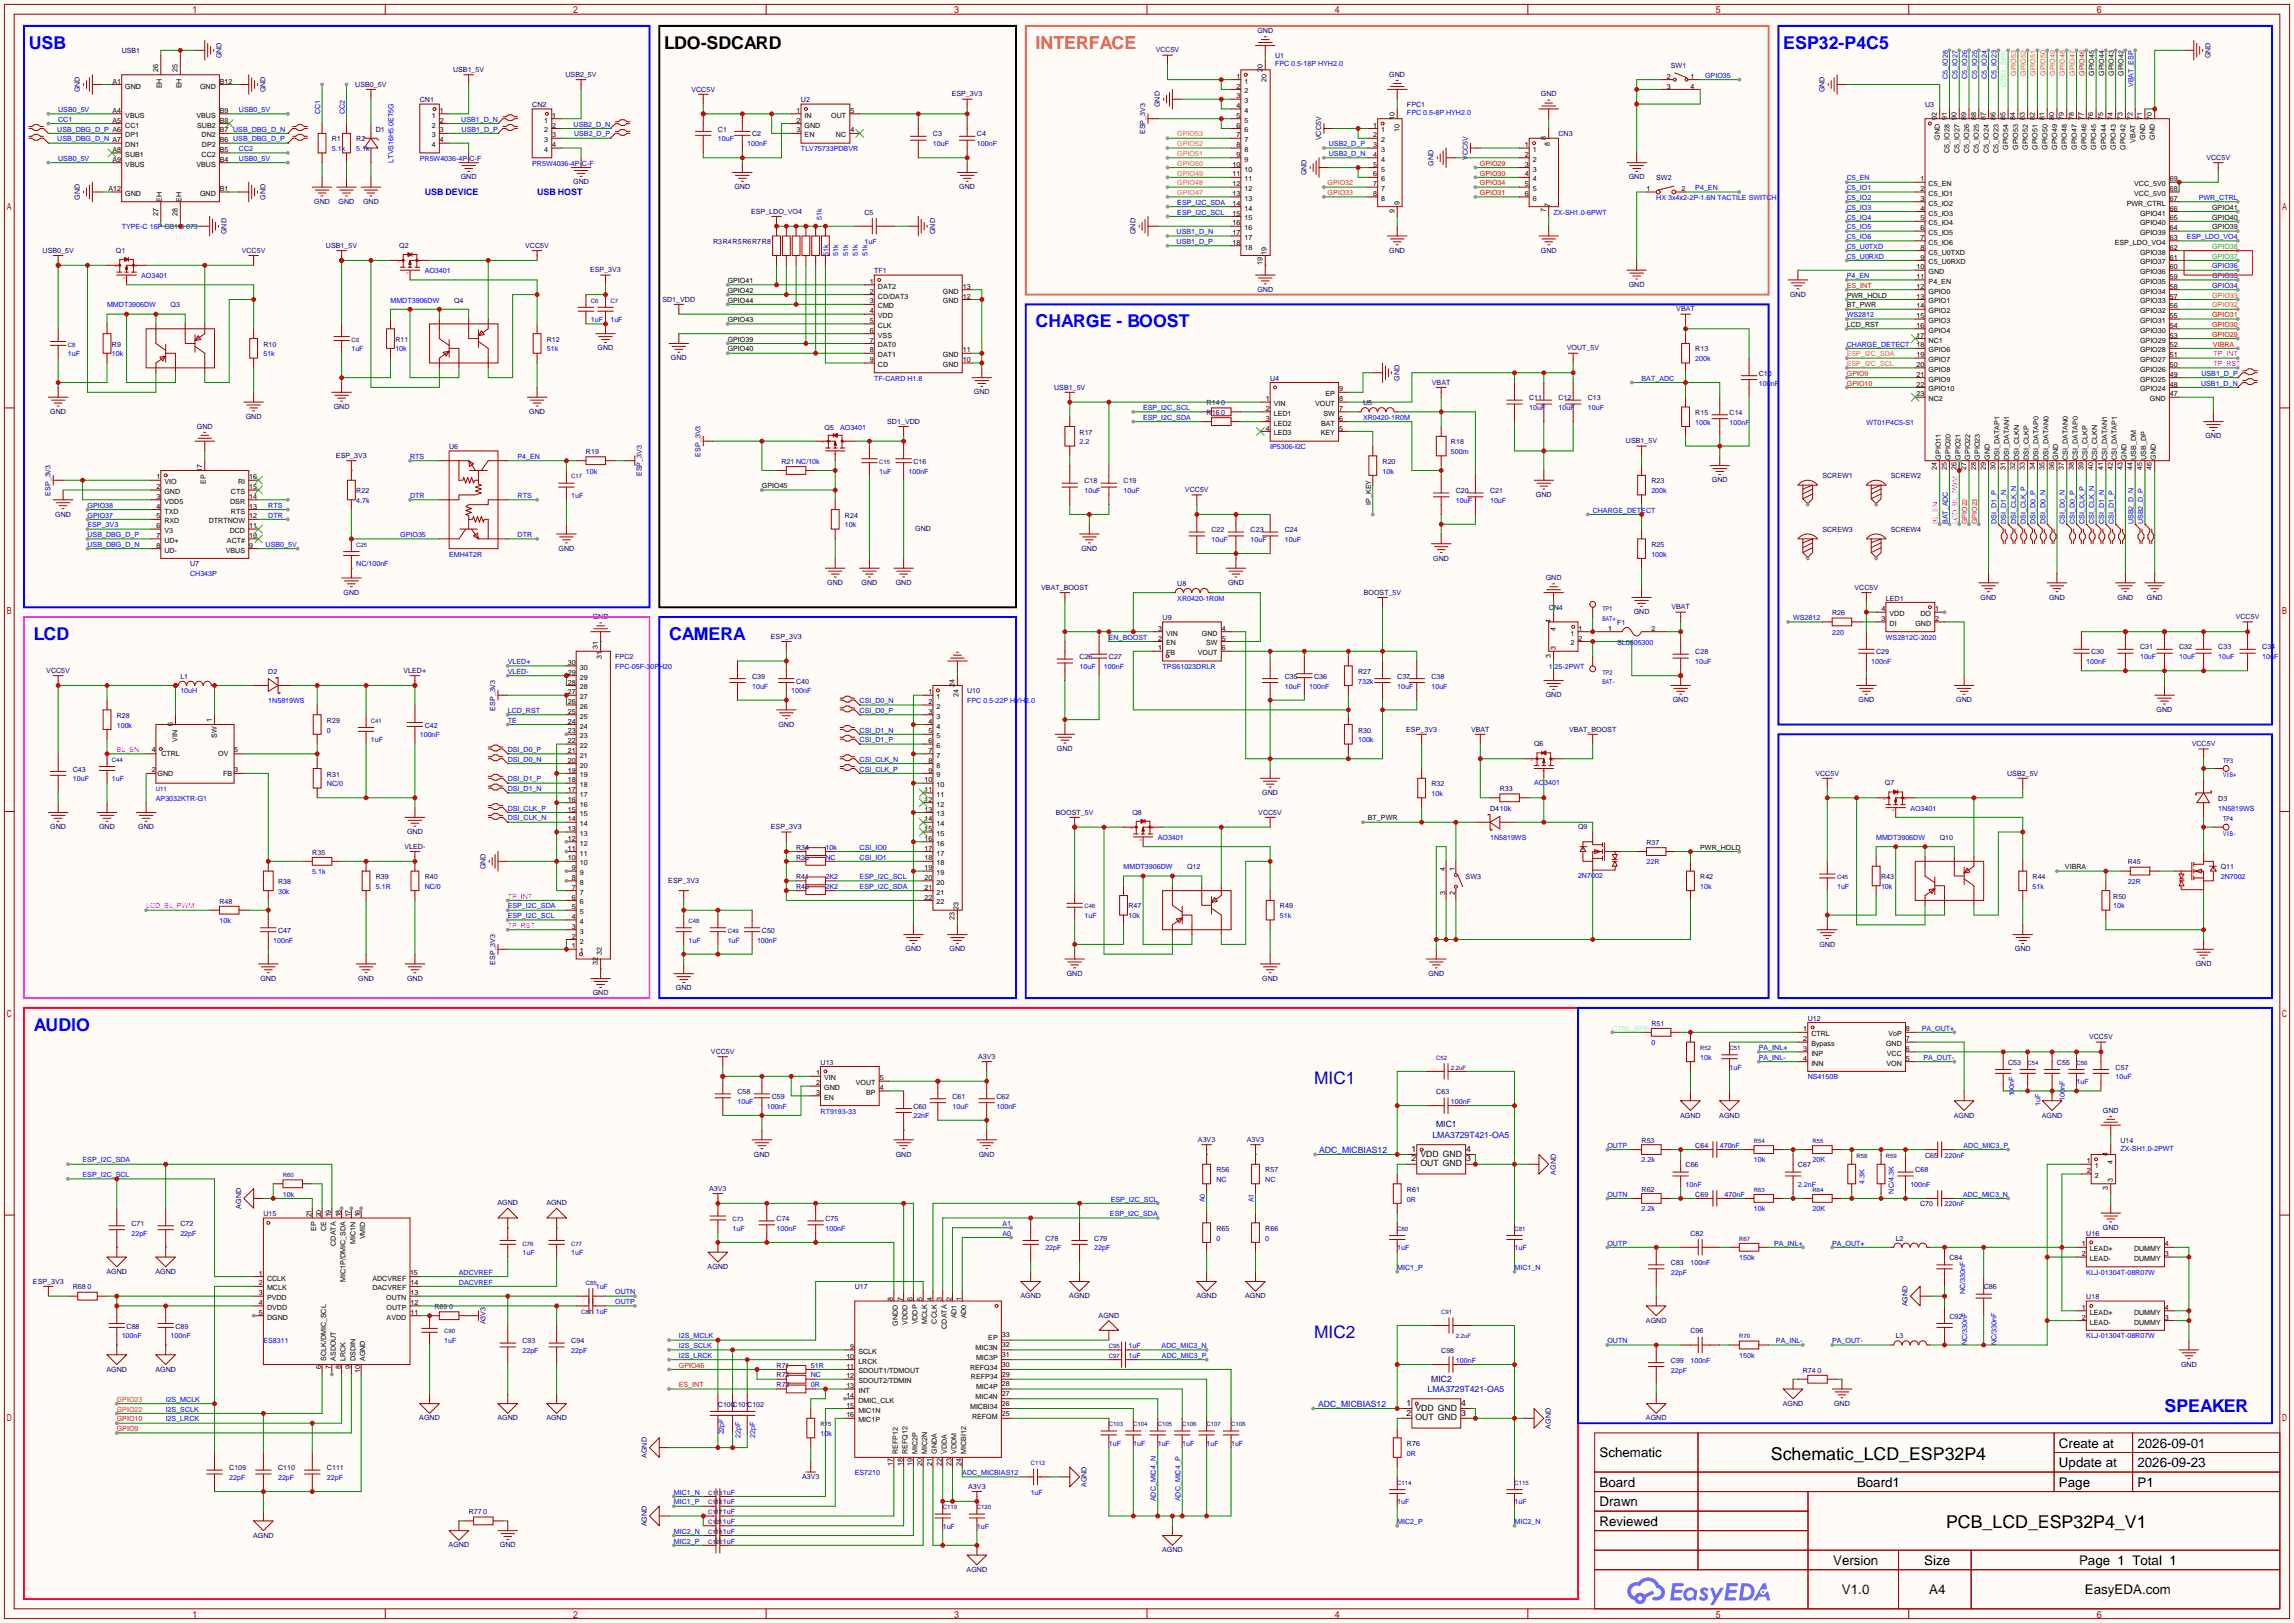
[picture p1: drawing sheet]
<svg xmlns="http://www.w3.org/2000/svg" width="596mm" height="422mm" viewBox="0 0 596 422" stroke-linecap="round" stroke-linejoin="round" font-family="sans-serif">
<defs><g id="words">
<g font-size="4.6" fill="#00f">
<text x="7.5" y="12.6">USB</text>
<text x="463.4" y="12.6">ESP32-P4C5</text>
<text x="269.1" y="85">CHARGE - BOOST</text>
<text x="8.8" y="166.3">LCD</text>
<text x="173.9" y="166.3">CAMERA</text>
<text x="8.8" y="267.9">AUDIO</text>
<text x="562.5" y="366.9">SPEAKER</text>
</g>
<g font-size="4.6">
<text x="172.6" y="12.6">LDO-SDCARD</text>
<text x="460.2" y="379.4">Schematic_LCD_ESP32P4</text>
<text x="505.7" y="397.2">PCB_LCD_ESP32P4_V1</text>
</g>
<text font-size="4.6" fill="#f63" x="269.1" y="12.6">INTERFACE</text>
<g font-size="4.5" fill="#00c">
<text x="341.5" y="281.9">MIC1</text>
<text x="341.5" y="347.9">MIC2</text>
</g>
<g font-size="3.5">
<text x="535.1" y="376.3">Create at</text>
<text x="555.5" y="376.3">2026-09-01</text>
<text x="415.7" y="378.8">Schematic</text>
<text x="535.1" y="381.4">Update at</text>
<text x="555.5" y="381.4">2026-09-23</text>
<text x="415.7" y="386.5">Board</text>
<text x="482.6" y="386.5">Board1</text>
<text x="535.1" y="386.5">Page</text>
<text x="555.5" y="386.5">P1</text>
<text x="415.7" y="391.5">Drawn</text>
<text x="415.7" y="396.6">Reviewed</text>
<text x="476.4" y="406.8">Version</text>
<text x="500.1" y="406.8">Size</text>
<text x="540.3" y="406.8">Page 1 Total 1</text>
<text x="478.7" y="414.4">V1.0</text>
<text x="501.3" y="414.4">A4</text>
<text x="541.8" y="414.4">EasyEDA.com</text>
</g>
<g font-size="2.3" fill="#00f">
<text x="110.4" y="50.7">USB DEVICE</text>
<text x="139.6" y="50.7">USB HOST</text>
</g>
<g font-size="2.2" fill="#000080">
<text x="373.2" y="293.1">MIC1</text>
<text x="371.9" y="359.1">MIC2</text>
</g>
<g font-size="2.2" fill="#00f">
<text x="342.8" y="299.6">ADC_MICBIAS12</text>
<text x="372.3" y="295.8">LMA3729T421-OA5</text>
<text x="342.5" y="365.7">ADC_MICBIAS12</text>
<text x="371" y="361.8">LMA3729T421-OA5</text>
</g>
<g font-size="2.2">
<text x="366.8" y="299.4">1</text>
<text x="381" y="299.4">4</text>
<text x="366.8" y="301.9">2</text>
<text x="369.1" y="303.2">OUT GND</text>
<text x="369.1" y="300.7">VDD GND</text>
<text x="381" y="301.9">3</text>
<text x="365.5" y="365.4">1</text>
<text x="379.7" y="365.4">4</text>
<text x="365.5" y="368">2</text>
<text x="367.8" y="369.2">OUT GND</text>
<text x="367.8" y="366.7">VDD GND</text>
<text x="379.7" y="368">3</text>
</g>
<g font-size="1.8" fill="#000080">
<text x="326.7" y="8.6">GND</text>
<text x="31.6" y="13.9">USB1</text>
<text x="57.6" y="15.1" transform="rotate(-90 57.6 15.1)">GND</text>
<text x="300.3" y="13.6">VCC5V</text>
<text x="331.3" y="15.2">U1</text>
<text x="434.2" y="17.7">SW1</text>
<text x="574.5" y="15.1" transform="rotate(-90 574.5 15.1)">GND</text>
<text x="92.3" y="22.5">USB0_5V</text>
<text x="117.7" y="18.7">USB1_5V</text>
<text x="146.9" y="20">USB2_5V</text>
<text x="179.7" y="23.8">VCC5V</text>
<text x="361" y="20">GND</text>
<text x="20.7" y="24" transform="rotate(-90 20.7 24)">GND</text>
<text x="69" y="24" transform="rotate(-90 69 24)">GND</text>
<text x="109.1" y="26.6">CN1</text>
<text x="138.3" y="27.9">CN2</text>
<text x="208.2" y="26.6">U2</text>
<text x="247.3" y="25.1">ESP_3V3</text>
<text x="301.4" y="27.8" transform="rotate(-90 301.4 27.8)">GND</text>
<text x="365.6" y="27.9">FPC1</text>
<text x="400.4" y="25.1">GND</text>
<text x="474.1" y="24" transform="rotate(-90 474.1 24)">GND</text>
<text x="500.3" y="27.9">U3</text>
<text x="97.7" y="34.2">D1</text>
<text x="186.6" y="34.2">C1</text>
<text x="195.5" y="35.5">C2</text>
<text x="242.4" y="35.5">C3</text>
<text x="253.9" y="35.5">C4</text>
<text x="297.6" y="34.9" transform="rotate(-90 297.6 34.9)">ESP_3V3</text>
<text x="405" y="35.5">CN3</text>
<text x="86.2" y="36.7">R1</text>
<text x="92.6" y="36.7">R2</text>
<text x="343.3" y="36.5" transform="rotate(-90 343.3 36.5)">VCC5V</text>
<text x="381.4" y="41.6" transform="rotate(-90 381.4 41.6)">VCC5V</text>
<text x="573.4" y="41.6">VCC5V</text>
<text x="119.7" y="46.7">GND</text>
<text x="148.9" y="47.9">GND</text>
<text x="339.5" y="45.6" transform="rotate(-90 339.5 45.6)">GND</text>
<text x="372.5" y="43.1" transform="rotate(-90 372.5 43.1)">GND</text>
<text x="423.3" y="46.7">GND</text>
<text x="430.4" y="46.9">SW2</text>
<text x="20.7" y="52" transform="rotate(-90 20.7 52)">GND</text>
<text x="69" y="52" transform="rotate(-90 69 52)">GND</text>
<text x="81.6" y="53">GND</text>
<text x="88" y="53">GND</text>
<text x="94.3" y="53">GND</text>
<text x="190.9" y="49.2">GND</text>
<text x="249.3" y="49.2">GND</text>
<text x="195.2" y="55.5">ESP_LDO_VO4</text>
<text x="224.7" y="55.8">C5</text>
<text x="11.1" y="65.7">USB0_5V</text>
<text x="30.1" y="65.7">Q1</text>
<text x="58.8" y="60.9" transform="rotate(-90 58.8 60.9)">GND</text>
<text x="62.8" y="65.7">VCC5V</text>
<text x="84.7" y="64.4">USB1_5V</text>
<text x="103.8" y="64.4">Q2</text>
<text x="136.5" y="64.4">VCC5V</text>
<text x="185.3" y="63.4">R3R4R5R6R7R8</text>
<text x="243" y="60.9" transform="rotate(-90 243 60.9)">GND</text>
<text x="295.1" y="60.9" transform="rotate(-90 295.1 60.9)">GND</text>
<text x="361" y="65.7">GND</text>
<text x="400.4" y="65.7">GND</text>
<text x="153.3" y="70.8">ESP_3V3</text>
<text x="227.2" y="71">TF1</text>
<text x="326.7" y="75.9">GND</text>
<text x="423.3" y="74.6">GND</text>
<text x="465.2" y="77.1">GND</text>
<text x="44.3" y="79.9">Q3</text>
<text x="118" y="78.7">Q4</text>
<text x="172.1" y="78.4">SD1_VDD</text>
<text x="435.6" y="80.9">VBAT</text>
<text x="102.7" y="88.8">R11</text>
<text x="142.1" y="88.8">R12</text>
<text x="29.1" y="90.1">R9</text>
<text x="68.5" y="90.1">R10</text>
<text x="155.3" y="91.1">GND</text>
<text x="174.3" y="93.6">GND</text>
<text x="407.1" y="91.1">VOUT_5V</text>
<text x="440.6" y="91.4">R13</text>
<text x="273.9" y="101.3">USB1_5V</text>
<text x="330.1" y="99">U4</text>
<text x="363.6" y="99" transform="rotate(-90 363.6 99)">GND</text>
<text x="372.1" y="100">VBAT</text>
<text x="457.1" y="97.7">C10</text>
<text x="13.1" y="107.6">GND</text>
<text x="86.7" y="106.3">GND</text>
<text x="137.5" y="107.6">GND</text>
<text x="253.1" y="102.5">GND</text>
<text x="313.6" y="105.3">R14</text>
<text x="313.6" y="107.9">R16</text>
<text x="354.2" y="105.3">U5</text>
<text x="397.4" y="104.1">C11</text>
<text x="405" y="104.1">C12</text>
<text x="412.6" y="104.1">C13</text>
<text x="440.6" y="107.9">R15</text>
<text x="449.5" y="107.9">C14</text>
<text x="51.2" y="111.4">GND</text>
<text x="63.9" y="108.9">GND</text>
<text x="214.3" y="111.7">Q5</text>
<text x="230.6" y="110.2">SD1_VDD</text>
<text x="280.5" y="112.9">R17</text>
<text x="573.1" y="114">GND</text>
<text x="87.3" y="119">ESP_3V3</text>
<text x="116.7" y="116.8">U6</text>
<text x="152.3" y="118">R19</text>
<text x="182" y="118.7" transform="rotate(-90 182 118.7)">ESP_3V3</text>
<text x="377.1" y="115.5">R18</text>
<text x="422.5" y="115.2">USB1_5V</text>
<text x="166.8" y="123.8" transform="rotate(-90 166.8 123.8)">ESP_3V3</text>
<text x="203.1" y="120.6">R21 NC/10k</text>
<text x="237.4" y="120.6">C16</text>
<text x="281.8" y="125.6">C18</text>
<text x="292" y="125.6">C19</text>
<text x="359.3" y="120.6">R20</text>
<text x="429.1" y="125.6">R23</text>
<text x="444.9" y="125.4">GND</text>
<text x="473.6" y="124.4">SCREW1</text>
<text x="491.4" y="124.4">SCREW2</text>
<text x="13.1" y="128.8" transform="rotate(-90 13.1 128.8)">ESP_3V3</text>
<text x="92.6" y="128.2">R22</text>
<text x="307.9" y="127.9">VCC5V</text>
<text x="378.3" y="128.2">C20</text>
<text x="387.2" y="128.2">C21</text>
<text x="399.1" y="129.2">GND</text>
<text x="14.3" y="134.3">GND</text>
<text x="219.6" y="134.5">R24</text>
<text x="145.1" y="143.2">GND</text>
<text x="237.8" y="138.1">GND</text>
<text x="281" y="143.2">GND</text>
<text x="314.8" y="138.3">C22</text>
<text x="325" y="138.3">C23</text>
<text x="333.9" y="138.3">C24</text>
<text x="429.1" y="142.2">R25</text>
<text x="473.6" y="138.3">SCREW3</text>
<text x="491.4" y="138.3">SCREW4</text>
<text x="49.4" y="147.2">U7</text>
<text x="372.5" y="145.7">GND</text>
<text x="89.3" y="154.6">GND</text>
<text x="215" y="152.1">GND</text>
<text x="223.9" y="152.1">GND</text>
<text x="232.8" y="152.1">GND</text>
<text x="270.6" y="153.3">VBAT_BOOST</text>
<text x="305.9" y="152.3">U8</text>
<text x="319.1" y="152.1">GND</text>
<text x="354.4" y="154.6">BOOST_5V</text>
<text x="401.7" y="150.8">GND</text>
<text x="481.9" y="153.3">VCC5V</text>
<text x="514.7" y="155.9">GND</text>
<text x="532.5" y="155.9">GND</text>
<text x="550.3" y="155.9">GND</text>
<text x="557.9" y="155.9">GND</text>
<text x="154" y="161">GND</text>
<text x="302.1" y="161.2">U9</text>
<text x="402.5" y="158.7">CN4</text>
<text x="424.5" y="159.7">GND</text>
<text x="434.3" y="158.4">VBAT</text>
<text x="476.1" y="159.9">R26</text>
<text x="490.1" y="156.1">LED1</text>
<text x="581" y="161">VCC5V</text>
<text x="200.3" y="166">ESP_3V3</text>
<text x="420.2" y="162.5">F1</text>
<text x="159.9" y="171.4">FPC2</text>
<text x="280.5" y="171.4">C26</text>
<text x="288.2" y="171.4">C27</text>
<text x="440.6" y="170.1">C28</text>
<text x="487.6" y="170.1">C29</text>
<text x="543.4" y="170.1">C30</text>
<text x="556.1" y="168.8">C31</text>
<text x="566.3" y="168.8">C32</text>
<text x="576.5" y="168.8">C33</text>
<text x="587.9" y="168.8">C34</text>
<text x="12" y="174.9">VCC5V</text>
<text x="46.9" y="176.4">L1</text>
<text x="69.7" y="175.2">D2</text>
<text x="104.9" y="174.9">VLED+</text>
<text x="195.5" y="176.4">C39</text>
<text x="206.9" y="177.7">C40</text>
<text x="333.9" y="176.4">C35</text>
<text x="341.5" y="176.4">C36</text>
<text x="352.9" y="175.2">R27</text>
<text x="363.1" y="176.4">C37</text>
<text x="372" y="176.4">C38</text>
<text x="128.7" y="184.7" transform="rotate(-90 128.7 184.7)">ESP_3V3</text>
<text x="251.3" y="180.3">U10</text>
<text x="401.7" y="181.3">GND</text>
<text x="434.7" y="182.5">GND</text>
<text x="483" y="182.5">GND</text>
<text x="508.4" y="182.5">GND</text>
<text x="560.4" y="185.1">GND</text>
<text x="30.4" y="186.6">R28</text>
<text x="85" y="187.9">R29</text>
<text x="110.4" y="189.1">C42</text>
<text x="202.3" y="188.9">GND</text>
<text x="352.9" y="190.4">R30</text>
<text x="365.4" y="190.2">ESP_3V3</text>
<text x="382.3" y="190.2">VBAT</text>
<text x="407.7" y="190.2">VBAT_BOOST</text>
<text x="274.7" y="195.2">GND</text>
<text x="398.7" y="194">Q6</text>
<text x="569.6" y="194">VCC5V</text>
<text x="18.9" y="200.6">C43</text>
<text x="85" y="201.8">R31</text>
<text x="471.8" y="201.6">VCC5V</text>
<text x="521.6" y="201.6">USB2_5V</text>
<text x="328" y="206.7">GND</text>
<text x="372" y="204.4">R32</text>
<text x="389.8" y="205.7">R33</text>
<text x="489.8" y="204.1">Q7</text>
<text x="576.5" y="208.2">D3</text>
<text x="13.1" y="215.6">GND</text>
<text x="25.8" y="215.6">GND</text>
<text x="35.9" y="215.6">GND</text>
<text x="200.3" y="215.6">ESP_3V3</text>
<text x="274.4" y="211.8">BOOST_5V</text>
<text x="294.3" y="211.8">Q8</text>
<text x="327" y="211.8">VCC5V</text>
<text x="387.2" y="210.7">D410k</text>
<text x="410.1" y="215.6">Q9</text>
<text x="105.1" y="220.6">VLED-</text>
<text x="105.8" y="216.8">GND</text>
<text x="206.9" y="220.9">R34</text>
<text x="427.9" y="219.6">R37</text>
<text x="504.1" y="218.4">Q10</text>
<text x="81.2" y="222.2">R35</text>
<text x="126.2" y="226" transform="rotate(-90 126.2 226)">GND</text>
<text x="206.9" y="223.4">R36</text>
<text x="308.5" y="226">Q12</text>
<text x="553" y="224.7">R45</text>
<text x="577.1" y="226">Q11</text>
<text x="72.3" y="229.8">R38</text>
<text x="97.7" y="228.5">R39</text>
<text x="110.4" y="228.5">R40</text>
<text x="173.7" y="229.5">ESP_3V3</text>
<text x="206.9" y="231.1">R46</text>
<text x="206.9" y="228.5">R41</text>
<text x="380.9" y="228.5">SW3</text>
<text x="441.8" y="228.5">R42</text>
<text x="488.8" y="228.5">R43</text>
<text x="528.2" y="228.5">R44</text>
<text x="549.2" y="233.6">R50</text>
<text x="57" y="234.9">R48</text>
<text x="293.2" y="236.1">R47</text>
<text x="332.6" y="236.1">R49</text>
<text x="72.3" y="242.5">C47</text>
<text x="198" y="242.5">C50</text>
<text x="128.7" y="250.8" transform="rotate(-90 128.7 250.8)">ESP_3V3</text>
<text x="235.3" y="247.3">GND</text>
<text x="246.7" y="247.3">GND</text>
<text x="472.8" y="246">GND</text>
<text x="523.6" y="247.3">GND</text>
<text x="570.6" y="251.1">GND</text>
<text x="67.7" y="254.9">GND</text>
<text x="93.1" y="254.9">GND</text>
<text x="105.8" y="254.9">GND</text>
<text x="175.6" y="257.5">GND</text>
<text x="277.2" y="253.7">GND</text>
<text x="328" y="254.9">GND</text>
<text x="371.2" y="253.7">GND</text>
<text x="154" y="258.7">GND</text>
<text x="429.1" y="266.6">R51</text>
<text x="469.8" y="265.3">U12</text>
<text x="184.8" y="274">VCC5V</text>
<text x="254.2" y="275.3">A3V3</text>
<text x="542.9" y="270.2">VCC5V</text>
<text x="213.2" y="276.8">U13</text>
<text x="521.8" y="276.8">C53</text>
<text x="534.5" y="276.8">C55</text>
<text x="549.8" y="278">C57</text>
<text x="191.6" y="284.4">C58</text>
<text x="200.5" y="285.7">C59</text>
<text x="247.5" y="285.7">C61</text>
<text x="259" y="285.7">C62</text>
<text x="373.3" y="284.4">C63</text>
<text x="237.4" y="288.2">C60</text>
<text x="436.6" y="290.5">AGND</text>
<text x="446.8" y="290.5">AGND</text>
<text x="507.7" y="290.5">AGND</text>
<text x="530.6" y="290.5">AGND</text>
<text x="546.5" y="289.2">GND</text>
<text x="311.3" y="296.8">A3V3</text>
<text x="324" y="296.8">A3V3</text>
<text x="426.6" y="297.1">R53</text>
<text x="440.6" y="298.4">C64</text>
<text x="551.1" y="297.1">U14</text>
<text x="195.9" y="300.7">GND</text>
<text x="232.8" y="300.7">GND</text>
<text x="254.4" y="300.7">GND</text>
<text x="316.1" y="304.7">R56</text>
<text x="328.8" y="304.7">R57</text>
<text x="404.3" y="305.3" transform="rotate(-90 404.3 305.3)">AGND</text>
<text x="438" y="303.4">C66</text>
<text x="467.2" y="303.4">C67</text>
<text x="497.7" y="304.7">C68</text>
<text x="500.3" y="300.9">C65</text>
<text x="184.3" y="309.5">A3V3</text>
<text x="365.6" y="309.8">R61</text>
<text x="426.6" y="309.8">R62</text>
<text x="440.6" y="311.1">C69</text>
<text x="62.7" y="314.2" transform="rotate(-90 62.7 314.2)">AGND</text>
<text x="68.5" y="316.1">U15</text>
<text x="129.3" y="313.4">AGND</text>
<text x="142" y="313.4">AGND</text>
<text x="201.8" y="317.4">C74</text>
<text x="214.5" y="317.4">C75</text>
<text x="499" y="313.6">C70</text>
<text x="34.2" y="318.7">C71</text>
<text x="46.9" y="318.7">C72</text>
<text x="271.7" y="322.5">C78</text>
<text x="284.4" y="322.5">C79</text>
<text x="316.1" y="320">R65</text>
<text x="328.8" y="320">R66</text>
<text x="439.3" y="321.2">C82</text>
<text x="492.6" y="322.5">L2</text>
<text x="542.2" y="321.2">U16</text>
<text x="546.5" y="319.7">GND</text>
<text x="183.9" y="329.9">AGND</text>
<text x="434.2" y="328.8">C83</text>
<text x="506.6" y="327.6">C84</text>
<text x="8.6" y="333.7">ESP_3V3</text>
<text x="18.9" y="335.2">R68</text>
<text x="27.7" y="331.1">AGND</text>
<text x="40.4" y="331.1">AGND</text>
<text x="222.1" y="335.2">U17</text>
<text x="515.5" y="335.2">C86</text>
<text x="112.9" y="340.3">R69</text>
<text x="265.2" y="337.5">AGND</text>
<text x="277.9" y="337.5">AGND</text>
<text x="310.9" y="337.5">AGND</text>
<text x="323.6" y="337.5">AGND</text>
<text x="495.7" y="339.6" transform="rotate(-90 495.7 339.6)">AGND</text>
<text x="542.2" y="337.7">U18</text>
<text x="32.9" y="345.4">C88</text>
<text x="45.6" y="345.4">C89</text>
<text x="126.2" y="344.3" transform="rotate(-90 126.2 344.3)">A3V3</text>
<text x="285.5" y="342.6">AGND</text>
<text x="427.7" y="343.8">AGND</text>
<text x="439.3" y="346.6">C96</text>
<text x="492.6" y="347.9">L3</text>
<text x="506.6" y="342.8">C92</text>
<text x="135.8" y="349.2">C93</text>
<text x="148.5" y="349.2">C94</text>
<text x="374.5" y="351.7">C98</text>
<text x="27.7" y="356.5">AGND</text>
<text x="40.4" y="356.5">AGND</text>
<text x="201.8" y="355.5">R71</text>
<text x="201.8" y="358.1">R72</text>
<text x="434.2" y="354.2">C99</text>
<text x="468.5" y="356.8">R74</text>
<text x="566.8" y="355.3">GND</text>
<text x="186.6" y="365.7">C100</text>
<text x="190.4" y="365.7">C101</text>
<text x="194.2" y="365.7">C102</text>
<text x="201.8" y="360.6">R73</text>
<text x="463.3" y="365.4">AGND</text>
<text x="476.6" y="365.4">GND</text>
<text x="109" y="369.2">AGND</text>
<text x="129.3" y="369.2">AGND</text>
<text x="142" y="369.2">AGND</text>
<text x="403" y="371.3" transform="rotate(-90 403 371.3)">AGND</text>
<text x="427.7" y="369.2">AGND</text>
<text x="365.6" y="375.8">R76</text>
<text x="59.6" y="382.2">C109</text>
<text x="72.3" y="382.2">C110</text>
<text x="85" y="382.2">C111</text>
<text x="168.1" y="379" transform="rotate(-90 168.1 379)">AGND</text>
<text x="208.4" y="384.5">A3V3</text>
<text x="251.6" y="387">A3V3</text>
<text x="282.4" y="386.6" transform="rotate(-90 282.4 386.6)">AGND</text>
<text x="121.8" y="393.6">R77</text>
<text x="65.8" y="399.7">AGND</text>
<text x="168.1" y="396.7" transform="rotate(-90 168.1 396.7)">AGND</text>
<text x="116.6" y="402.3">AGND</text>
<text x="129.9" y="402.3">GND</text>
<text x="302" y="403.5">AGND</text>
<text x="251.2" y="408.6">AGND</text>
</g>
<g font-size="1.8" fill="#00f">
<text x="331.3" y="17.2">FPC 0.5-18P HYH2.0</text>
<text x="443.1" y="20.2">GPIO35</text>
<text x="506.1" y="20.5" transform="rotate(-90 506.1 20.5)">C5_IO28</text>
<text x="508.7" y="20.5" transform="rotate(-90 508.7 20.5)">C5_IO27</text>
<text x="511.2" y="20.5" transform="rotate(-90 511.2 20.5)">C5_IO26</text>
<text x="513.8" y="20.5" transform="rotate(-90 513.8 20.5)">C5_IO25</text>
<text x="516.3" y="20.5" transform="rotate(-90 516.3 20.5)">C5_IO24</text>
<text x="518.8" y="20.5" transform="rotate(-90 518.8 20.5)">C5_IO23</text>
<text x="554.4" y="22.6" transform="rotate(-90 554.4 22.6)">VBAT_ESP</text>
<text x="15.1" y="29.1">USB0_5V</text>
<text x="62.1" y="29.1">USB0_5V</text>
<text x="83.2" y="29.6" transform="rotate(-90 83.2 29.6)">CC1</text>
<text x="89.6" y="29.6" transform="rotate(-90 89.6 29.6)">CC2</text>
<text x="365.6" y="29.9">FPC 0.5-8P HYH2.0</text>
<text x="14.9" y="34.2">USB_DBG_D_P A6</text>
<text x="15.1" y="31.7">CC1</text>
<text x="119.9" y="31.7">USB1_D_N</text>
<text x="120" y="34.2">USB1_D_P</text>
<text x="149.1" y="32.9">USB2_D_N</text>
<text x="149.2" y="35.5">USB2_D_P</text>
<text x="14.9" y="36.7">USB_DBG_D_N A7</text>
<text x="15.1" y="41.8">USB0_5V</text>
<text x="62.1" y="41.8">USB0_5V</text>
<text x="62.1" y="39.3">CC2</text>
<text x="86.2" y="39.3">5.1k</text>
<text x="92.6" y="39.3">5.1k</text>
<text x="109.1" y="41.8">PR5W4036-4P-C-F</text>
<text x="186.6" y="36.7">10uF</text>
<text x="194.2" y="38">100nF</text>
<text x="208.2" y="39.3">TLV75733PDBVR</text>
<text x="242.4" y="38">10uF</text>
<text x="253.9" y="38">100nF</text>
<text x="345.3" y="38">USB2_D_P</text>
<text x="345.3" y="40.6">USB2_D_N</text>
<text x="102.3" y="42.3" transform="rotate(-90 102.3 42.3)">LTVS16H5.0ET5G</text>
<text x="138.3" y="43.1">PR5W4036-4P-C-F</text>
<text x="479.9" y="46.9">C5_EN</text>
<text x="305.9" y="53.3">ESP_I2C_SDA</text>
<text x="430.4" y="52">HX 3x4x2-2P-1.6N TACTILE SWITCH</text>
<text x="440.6" y="49.4">P4_EN</text>
<text x="479.9" y="49.4">C5_IO1</text>
<text x="479.9" y="52">C5_IO2</text>
<text x="571.4" y="52">PWR_CTRL</text>
<text x="31.6" y="59.6">TYPE-C 16P CB1.6 073</text>
<text x="213.5" y="57.3" transform="rotate(-90 213.5 57.3)">51k</text>
<text x="305.9" y="55.8">ESP_I2C_SCL</text>
<text x="403.7" y="55.8">ZX-SH1.0-6PWT</text>
<text x="479.9" y="54.5">C5_IO3</text>
<text x="479.9" y="59.6">C5_IO5</text>
<text x="479.9" y="57.1">C5_IO4</text>
<text x="224.7" y="63.4">1uF</text>
<text x="305.8" y="60.9">USB1_D_N</text>
<text x="305.8" y="63.4">USB1_D_P</text>
<text x="479.9" y="62.1">C5_IO6</text>
<text x="479.9" y="64.7">C5_U0TXD</text>
<text x="568.3" y="62.1">ESP_LDO_VO4</text>
<text x="110.4" y="71">AO3401</text>
<text x="215.3" y="66.4" transform="rotate(-90 215.3 66.4)">51k</text>
<text x="217.9" y="66.4" transform="rotate(-90 217.9 66.4)">51k</text>
<text x="220.4" y="66.4" transform="rotate(-90 220.4 66.4)">51k</text>
<text x="222.9" y="66.4" transform="rotate(-90 222.9 66.4)">51k</text>
<text x="225.5" y="66.4" transform="rotate(-90 225.5 66.4)">51k</text>
<text x="479.9" y="67.2">C5_U0RXD</text>
<text x="574.9" y="69.8">GPIO36</text>
<text x="36.7" y="72.3">AO3401</text>
<text x="479.9" y="72.3">P4_EN</text>
<text x="574.9" y="74.8">GPIO34</text>
<text x="574.9" y="72.3">GPIO35</text>
<text x="27.8" y="79.9">MMDT3906DW</text>
<text x="101.5" y="78.7">MMDT3906DW</text>
<text x="153.5" y="83.7">1uF</text>
<text x="158.6" y="83.7">1uF</text>
<text x="479.9" y="82.5">WS2812</text>
<text x="17.7" y="92.6">1uF</text>
<text x="29.1" y="92.6">10k</text>
<text x="68.5" y="92.6">51k</text>
<text x="91.3" y="91.4">1uF</text>
<text x="102.7" y="91.4">10k</text>
<text x="142.1" y="91.4">51k</text>
<text x="440.6" y="93.9">200k</text>
<text x="479.9" y="90.1">CHARGE_DETECT</text>
<text x="227.2" y="99">TF-CARD H1.8</text>
<text x="426.6" y="99">BAT_ADC</text>
<text x="457.1" y="100.2">100nF</text>
<text x="572" y="100.2">USB1_D_N</text>
<text x="572.1" y="97.7">USB1_D_P</text>
<text x="297.1" y="106.6">ESP_I2C_SCL</text>
<text x="317.4" y="105.3">0</text>
<text x="317.4" y="107.9">0</text>
<text x="397.4" y="106.6">10uF</text>
<text x="405" y="106.6">10uF</text>
<text x="412.6" y="106.6">10uF</text>
<text x="218.3" y="111.7">AO3401</text>
<text x="297.1" y="109.1">ESP_I2C_SDA</text>
<text x="354.2" y="109.1">XR0420-1R0M</text>
<text x="440.6" y="110.4">100k</text>
<text x="449.5" y="110.4">100nF</text>
<text x="485" y="110.4">WT01P4C5-S1</text>
<text x="106.6" y="119.3">RTS</text>
<text x="134.5" y="119.3">P4_EN</text>
<text x="280.5" y="115.5">2.2</text>
<text x="330.1" y="116.8">IP5306-I2C</text>
<text x="377.1" y="118">500m</text>
<text x="152.3" y="123.1">10k</text>
<text x="228.5" y="123.1">1uF</text>
<text x="236.1" y="123.1">100nF</text>
<text x="359.3" y="123.1">10k</text>
<text x="22.7" y="132">GPIO38</text>
<text x="69.7" y="132">RTS</text>
<text x="92.6" y="130.7">4.7k</text>
<text x="106.6" y="129.5">DTR</text>
<text x="134.5" y="129.5">RTS</text>
<text x="148.5" y="129.5">1uF</text>
<text x="281.8" y="128.2">10uF</text>
<text x="292" y="128.2">10uF</text>
<text x="378.3" y="130.7">10uF</text>
<text x="387.2" y="130.7">10uF</text>
<text x="429.1" y="128.2">200k</text>
<text x="22.7" y="134.5">GPIO37</text>
<text x="22.7" y="137.1">ESP_3V3</text>
<text x="69.7" y="134.5">DTR</text>
<text x="219.6" y="137.1">10k</text>
<text x="413.9" y="133.3">CHARGE_DETECT</text>
<text x="506.1" y="136.3" transform="rotate(-90 506.1 136.3)">BAT_ADC</text>
<text x="518.8" y="136.3" transform="rotate(-90 518.8 136.3)">DSI_D1_P</text>
<text x="521.4" y="136.3" transform="rotate(-90 521.4 136.3)">DSI_D1_N</text>
<text x="523.9" y="136.3" transform="rotate(-90 523.9 136.3)">DSI_CLK_N</text>
<text x="526.5" y="136.3" transform="rotate(-90 526.5 136.3)">DSI_CLK_P</text>
<text x="529" y="136.3" transform="rotate(-90 529 136.3)">DSI_D0_P</text>
<text x="531.5" y="136.3" transform="rotate(-90 531.5 136.3)">DSI_D0_N</text>
<text x="536.6" y="136.3" transform="rotate(-90 536.6 136.3)">CSI_D0_N</text>
<text x="539.2" y="136.3" transform="rotate(-90 539.2 136.3)">CSI_D0_P</text>
<text x="541.7" y="136.3" transform="rotate(-90 541.7 136.3)">CSI_CLK_P</text>
<text x="544.2" y="136.3" transform="rotate(-90 544.2 136.3)">CSI_CLK_N</text>
<text x="546.8" y="136.3" transform="rotate(-90 546.8 136.3)">CSI_D1_N</text>
<text x="549.3" y="136.3" transform="rotate(-90 549.3 136.3)">CSI_D1_P</text>
<text x="554.4" y="136.3" transform="rotate(-90 554.4 136.3)">USB2_D_N</text>
<text x="556.9" y="136.3" transform="rotate(-90 556.9 136.3)">USB2_D_P</text>
<text x="22.7" y="139.6">USB_DBG_D_P</text>
<text x="22.7" y="142.2">USB_DBG_D_N</text>
<text x="69" y="142.2">USB0_5V</text>
<text x="104" y="139.6">GPIO35</text>
<text x="134.5" y="139.6">DTR</text>
<text x="314.8" y="140.9">10uF</text>
<text x="325" y="140.9">10uF</text>
<text x="333.9" y="140.9">10uF</text>
<text x="49.4" y="149.8">CH343P</text>
<text x="92.6" y="147.2">NC/100nF</text>
<text x="116.7" y="144.7">EMH4T2R</text>
<text x="429.1" y="144.7">100k</text>
<text x="305.9" y="156.1">XR0420-1R0M</text>
<text x="466" y="161.2">WS2812</text>
<text x="288.2" y="166.3">EN_BOOST</text>
<text x="420.2" y="167.6">SL0805300</text>
<text x="476.1" y="165">220</text>
<text x="490.1" y="166.3">WS2812C-2020</text>
<text x="132" y="172.6">VLED+</text>
<text x="159.9" y="173.9">FPC-05F-30PH20</text>
<text x="280.5" y="173.9">10uF</text>
<text x="286.9" y="173.9">100nF</text>
<text x="302.1" y="173.9">TPS61023DRLR</text>
<text x="402.5" y="173.9">1.25-2PWT</text>
<text x="440.6" y="172.6">10uF</text>
<text x="486.3" y="172.6">100nF</text>
<text x="542.2" y="172.6">100nF</text>
<text x="556.1" y="171.4">10uF</text>
<text x="566.3" y="171.4">10uF</text>
<text x="576.5" y="171.4">10uF</text>
<text x="587.9" y="171.4">10uF</text>
<text x="132" y="175.2">VLED-</text>
<text x="195.5" y="179">10uF</text>
<text x="333.9" y="179">10uF</text>
<text x="340.2" y="179">100nF</text>
<text x="352.9" y="177.7">732k</text>
<text x="363.1" y="179">10uF</text>
<text x="372" y="179">10uF</text>
<text x="46.9" y="180.3">10uH</text>
<text x="69.7" y="182.8">1N5819WS</text>
<text x="132" y="185.3">LCD_RST</text>
<text x="205.6" y="180.3">100nF</text>
<text x="223.4" y="182.8">CSI_D0_N</text>
<text x="223.4" y="185.3">CSI_D0_P</text>
<text x="251.3" y="182.8">FPC 0.5-22P HYH2.0</text>
<text x="30.4" y="189.1">100k</text>
<text x="85" y="190.4">0</text>
<text x="109.1" y="191.7">100nF</text>
<text x="132" y="187.9">TE</text>
<text x="223.4" y="190.4">CSI_D1_N</text>
<text x="96.4" y="193">1uF</text>
<text x="132" y="195.5">DSI_D0_P</text>
<text x="223.4" y="193">CSI_D1_P</text>
<text x="352.9" y="193">100k</text>
<text x="18.9" y="203.1">10uF</text>
<text x="29.1" y="203.1">1uF</text>
<text x="132" y="203.1">DSI_D1_P</text>
<text x="132" y="198">DSI_D0_N</text>
<text x="223.4" y="198">CSI_CLK_N</text>
<text x="223.4" y="200.6">CSI_CLK_P</text>
<text x="40.5" y="208.2">AP3032KTR-G1</text>
<text x="85" y="204.4">NC/0</text>
<text x="132" y="205.7">DSI_D1_N</text>
<text x="372" y="206.9">10k</text>
<text x="398.7" y="204.1">AO3401</text>
<text x="132" y="210.7">DSI_CLK_P</text>
<text x="132" y="213.3">DSI_CLK_N</text>
<text x="496.4" y="210.7">AO3401</text>
<text x="576.5" y="210.7">1N5819WS</text>
<text x="214.5" y="220.9">10k</text>
<text x="223.4" y="220.9">CSI_IO0</text>
<text x="300.9" y="218.4">AO3401</text>
<text x="387.2" y="218.4">1N5819WS</text>
<text x="487.6" y="218.4">MMDT3906DW</text>
<text x="81.2" y="227.2">5.1k</text>
<text x="214.5" y="223.4">NC</text>
<text x="223.4" y="223.4">CSI_IO1</text>
<text x="292" y="226">MMDT3906DW</text>
<text x="427.9" y="224.7">22R</text>
<text x="72.3" y="232.3">30k</text>
<text x="97.7" y="231.1">5.1R</text>
<text x="110.4" y="231.1">NC/0</text>
<text x="214.5" y="231.1">2K2</text>
<text x="214.5" y="228.5">2K2</text>
<text x="223.4" y="228.5">ESP_I2C_SCL</text>
<text x="223.4" y="231.1">ESP_I2C_SDA</text>
<text x="410.1" y="228.3">2N7002</text>
<text x="441.8" y="231.1">10k</text>
<text x="477.4" y="231.1">1uF</text>
<text x="488.8" y="231.1">10k</text>
<text x="528.2" y="231.1">51k</text>
<text x="553" y="229.8">22R</text>
<text x="577.1" y="228.5">2N7002</text>
<text x="57" y="239.9">10k</text>
<text x="132" y="236.1">ESP_I2C_SDA</text>
<text x="132" y="238.7">ESP_I2C_SCL</text>
<text x="281.8" y="238.7">1uF</text>
<text x="293.2" y="238.7">10k</text>
<text x="332.6" y="238.7">51k</text>
<text x="549.2" y="236.1">10k</text>
<text x="71" y="245">100nF</text>
<text x="178.9" y="245">1uF</text>
<text x="189.1" y="245">1uF</text>
<text x="196.7" y="245">100nF</text>
<text x="499.4" y="267.9">PA_OUT+</text>
<text x="429.1" y="271.7">0</text>
<text x="441.8" y="275.5">10k</text>
<text x="457.1" y="275.5">PA_INL-</text>
<text x="457.1" y="273">PA_INL+</text>
<text x="499.9" y="275.5">PA_OUT-</text>
<text x="449.5" y="278">1uF</text>
<text x="469.8" y="280.6">NS4150B</text>
<text x="539.6" y="281.9">1uF</text>
<text x="549.8" y="280.6">10uF</text>
<text x="191.6" y="286.9">10uF</text>
<text x="377.1" y="286.9">100nF</text>
<text x="523.4" y="285" transform="rotate(-90 523.4 285)">100nF</text>
<text x="530.3" y="287.4" transform="rotate(-90 530.3 287.4)">1uF</text>
<text x="536.6" y="286.1" transform="rotate(-90 536.6 286.1)">100nF</text>
<text x="199.3" y="288.2">100nF</text>
<text x="213.2" y="289.5">RT9193-33</text>
<text x="237.4" y="290.7">22nF</text>
<text x="247.5" y="288.2">10uF</text>
<text x="259" y="288.2">100nF</text>
<text x="417.7" y="298.4">OUTP</text>
<text x="446.9" y="298.4">470nF</text>
<text x="510.2" y="298.4">ADC_MIC3_P</text>
<text x="551.1" y="299.1">ZX-SH1.0-2PWT</text>
<text x="21.5" y="306">ESP_I2C_SCL</text>
<text x="21.5" y="302.2">ESP_I2C_SDA</text>
<text x="426.6" y="302.2">2.2k</text>
<text x="455.8" y="302.2">10k</text>
<text x="471" y="302.2">20K</text>
<text x="505.3" y="300.9">220nF</text>
<text x="73.5" y="311.1">10k</text>
<text x="316.1" y="307.3">NC</text>
<text x="328.8" y="307.3">NC</text>
<text x="417.7" y="311.1">OUTN</text>
<text x="438" y="308.5">10nF</text>
<text x="448.2" y="311.1">470nF</text>
<text x="467.2" y="308.5">2.2nF</text>
<text x="484.6" y="307.7" transform="rotate(-90 484.6 307.7)">4.3K</text>
<text x="492.2" y="310.3" transform="rotate(-90 492.2 310.3)">NC/4.3K</text>
<text x="496.4" y="308.5">100nF</text>
<text x="510.1" y="311.1">ADC_MIC3_N</text>
<text x="288.4" y="316.1">ESP_I2C_SDA</text>
<text x="288.6" y="312.3">ESP_I2C_SCL</text>
<text x="313.1" y="312.5" transform="rotate(-90 313.1 312.5)">A0</text>
<text x="325.8" y="312.5" transform="rotate(-90 325.8 312.5)">A1</text>
<text x="365.6" y="312.3">0R</text>
<text x="426.6" y="314.9">2.2k</text>
<text x="455.8" y="314.9">10k</text>
<text x="471" y="314.9">20K</text>
<text x="505.3" y="313.6">220nF</text>
<text x="34.2" y="321.2">22pF</text>
<text x="46.9" y="321.2">22pF</text>
<text x="190.4" y="320">1uF</text>
<text x="201.8" y="320">100nF</text>
<text x="214.5" y="320">100nF</text>
<text x="260.5" y="318.7">A1</text>
<text x="260.5" y="321.2">A0</text>
<text x="316.1" y="322.5">0</text>
<text x="328.8" y="322.5">0</text>
<text x="417.7" y="323.8">OUTP</text>
<text x="461.1" y="323.8">PA_INL+</text>
<text x="476.1" y="323.8">PA_OUT+</text>
<text x="135.8" y="326.3">1uF</text>
<text x="148.5" y="326.3">1uF</text>
<text x="271.7" y="325">22pF</text>
<text x="284.4" y="325">22pF</text>
<text x="363.1" y="325">1uF</text>
<text x="393.6" y="325">1uF</text>
<text x="439.3" y="328.8">100nF</text>
<text x="452" y="327.6">150k</text>
<text x="22.7" y="335.2">0</text>
<text x="119.3" y="331.4">ADCVREF</text>
<text x="119.3" y="333.9">DACVREF</text>
<text x="154.8" y="335.2">1uF</text>
<text x="363.1" y="330.1">MIC1_P</text>
<text x="393.6" y="330.1">MIC1_N</text>
<text x="434.2" y="331.4">22pF</text>
<text x="542.2" y="331.4">KLJ-01304T-08R07W</text>
<text x="116.7" y="340.3">0</text>
<text x="154.8" y="341.5">1uF</text>
<text x="159.9" y="336.5">OUTN</text>
<text x="159.9" y="339">OUTP</text>
<text x="510.7" y="336.5" transform="rotate(-90 510.7 336.5)">NC/330nF</text>
<text x="31.6" y="347.9">100nF</text>
<text x="44.3" y="347.9">100nF</text>
<text x="176.4" y="347.9">I2S_MCLK</text>
<text x="542.2" y="347.9">KLJ-01304T-08R07W</text>
<text x="68.5" y="349.2">ES8311</text>
<text x="115.4" y="349.2">1uF</text>
<text x="135.8" y="351.7">22pF</text>
<text x="148.5" y="351.7">22pF</text>
<text x="176.4" y="350.4">I2S_SCLK</text>
<text x="176.4" y="353">I2S_LRCK</text>
<text x="293.2" y="353">1uF</text>
<text x="293.2" y="350.4">1uF</text>
<text x="301.9" y="350.4">ADC_MIC3_N</text>
<text x="302" y="353">ADC_MIC3_P</text>
<text x="417.7" y="349.2">OUTN</text>
<text x="452" y="353">150k</text>
<text x="461.5" y="349.2">PA_INL-</text>
<text x="476.1" y="349.2">PA_OUT-</text>
<text x="511.2" y="349.6" transform="rotate(-90 511.2 349.6)">NC/330nF</text>
<text x="518.8" y="349.6" transform="rotate(-90 518.8 349.6)">NC/330nF</text>
<text x="210.7" y="355.5">51R</text>
<text x="210.7" y="358.1">NC</text>
<text x="378.3" y="354.2">100nF</text>
<text x="434.2" y="356.8">22pF</text>
<text x="439.3" y="354.2">100nF</text>
<text x="472.3" y="356.8">0</text>
<text x="43.1" y="364.4">I2S_MCLK</text>
<text x="210.7" y="360.6">0R</text>
<text x="43.1" y="366.9">I2S_SCLK</text>
<text x="43.1" y="369.5">I2S_LRCK</text>
<text x="188.1" y="372.9" transform="rotate(-90 188.1 372.9)">22pF</text>
<text x="192.5" y="373.8" transform="rotate(-90 192.5 373.8)">22pF</text>
<text x="196.3" y="373.8" transform="rotate(-90 196.3 373.8)">22pF</text>
<text x="213.2" y="373.3">10k</text>
<text x="288.2" y="375.8">1uF</text>
<text x="294.5" y="375.8">1uF</text>
<text x="300.9" y="375.8">1uF</text>
<text x="307.2" y="375.8">1uF</text>
<text x="313.6" y="375.8">1uF</text>
<text x="319.9" y="375.8">1uF</text>
<text x="222.1" y="383.5">ES7210</text>
<text x="250.1" y="383.5">ADC_MICBIAS12</text>
<text x="365.6" y="378.4">0R</text>
<text x="59.6" y="384.7">22pF</text>
<text x="72.3" y="384.7">22pF</text>
<text x="85" y="384.7">22pF</text>
<text x="175.1" y="388.5">MIC1_N</text>
<text x="187.8" y="388.5">1uF</text>
<text x="267.8" y="388.5">1uF</text>
<text x="125.6" y="393.6">0</text>
<text x="175.1" y="391.1">MIC1_P</text>
<text x="187.8" y="391.1">1uF</text>
<text x="187.8" y="393.6">1uF</text>
<text x="300.4" y="390.3" transform="rotate(-90 300.4 390.3)">ADC_MIC4_N</text>
<text x="306.8" y="390.3" transform="rotate(-90 306.8 390.3)">ADC_MIC4_P</text>
<text x="363.1" y="391.1">1uF</text>
<text x="393.6" y="391.1">1uF</text>
<text x="175.1" y="398.7">MIC2_N</text>
<text x="175.1" y="401.2">MIC2_P</text>
<text x="187.8" y="398.7">1uF</text>
<text x="187.8" y="396.2">1uF</text>
<text x="187.8" y="401.2">1uF</text>
<text x="245" y="397.4">1uF</text>
<text x="253.9" y="397.4">1uF</text>
<text x="363.1" y="396.2">MIC2_P</text>
<text x="393.6" y="396.2">MIC2_N</text>
</g>
<g font-size="1.8">
<text x="29.2" y="21.7">A1</text>
<text x="32.6" y="23">GND</text>
<text x="41.1" y="18.6" transform="rotate(-90 41.1 18.6)">26</text>
<text x="42.1" y="23" transform="rotate(-90 42.1 23)">EH</text>
<text x="46.1" y="18.6" transform="rotate(-90 46.1 18.6)">25</text>
<text x="47.2" y="23" transform="rotate(-90 47.2 23)">EH</text>
<text x="52" y="23">GND</text>
<text x="57.1" y="21.7">B12</text>
<text x="321.3" y="20.5">1</text>
<text x="321.3" y="23">2</text>
<text x="323.4" y="21.7">1</text>
<text x="328.1" y="18.6" transform="rotate(-90 328.1 18.6)">20</text>
<text x="329.1" y="21.2" transform="rotate(-90 329.1 21.2)">20</text>
<text x="433.2" y="20.5">2</text>
<text x="433.2" y="23">3</text>
<text x="439.3" y="20.5">1</text>
<text x="439.3" y="23">4</text>
<text x="544.2" y="19.8" transform="rotate(-90 544.2 19.8)">GPIO45</text>
<text x="546.8" y="19.8" transform="rotate(-90 546.8 19.8)">GPIO44</text>
<text x="549.3" y="19.8" transform="rotate(-90 549.3 19.8)">GPIO43</text>
<text x="551.9" y="19.8" transform="rotate(-90 551.9 19.8)">GPIO42</text>
<text x="29.2" y="29.4">A4</text>
<text x="57.1" y="29.4">B9</text>
<text x="114.3" y="29.4">1</text>
<text x="207" y="29.4">1</text>
<text x="221" y="29.4">5</text>
<text x="321.3" y="25.6">3</text>
<text x="321.3" y="28.1">4</text>
<text x="323.4" y="24.3">2</text>
<text x="323.4" y="26.8">3</text>
<text x="323.4" y="29.4">4</text>
<text x="29.2" y="31.9">A5</text>
<text x="32.6" y="35.7">DP1</text>
<text x="32.6" y="33.2">CC1</text>
<text x="32.6" y="30.6">VBUS</text>
<text x="51.1" y="30.6">VBUS</text>
<text x="51.3" y="33.2">SUB2</text>
<text x="52.4" y="35.7">DN2</text>
<text x="57.1" y="31.9">B8</text>
<text x="57.1" y="34.4">B7 USB_DBG_D_N</text>
<text x="112.2" y="30.6">1</text>
<text x="112.2" y="33.2">2</text>
<text x="112.2" y="35.7">3</text>
<text x="114.3" y="31.9">2</text>
<text x="114.3" y="34.4">3</text>
<text x="141.4" y="31.9">1</text>
<text x="141.4" y="34.4">2</text>
<text x="143.5" y="30.6">1</text>
<text x="143.5" y="33.2">2</text>
<text x="143.5" y="35.7">3</text>
<text x="207" y="31.9">2</text>
<text x="207" y="34.4">3</text>
<text x="209.1" y="30.6">IN</text>
<text x="209.1" y="33.2">GND</text>
<text x="209.1" y="35.7">EN</text>
<text x="216" y="30.6">OUT</text>
<text x="217.2" y="35.7">NC</text>
<text x="221" y="34.4">4</text>
<text x="321.3" y="30.6">5</text>
<text x="321.3" y="33.2">6</text>
<text x="321.3" y="35.7">7</text>
<text x="323.4" y="31.9">5</text>
<text x="323.4" y="34.4">6</text>
<text x="356.9" y="33.2">1</text>
<text x="356.9" y="35.7">2</text>
<text x="359" y="34.4">1</text>
<text x="362.4" y="31.2" transform="rotate(-90 362.4 31.2)">10</text>
<text x="363.6" y="34.3" transform="rotate(-90 363.6 34.3)">10</text>
<text x="503.3" y="31.2" transform="rotate(-90 503.3 31.2)">92</text>
<text x="505.9" y="31.2" transform="rotate(-90 505.9 31.2)">91</text>
<text x="508.4" y="31.2" transform="rotate(-90 508.4 31.2)">90</text>
<text x="511" y="31.2" transform="rotate(-90 511 31.2)">89</text>
<text x="513.5" y="31.2" transform="rotate(-90 513.5 31.2)">88</text>
<text x="516" y="31.2" transform="rotate(-90 516 31.2)">87</text>
<text x="518.6" y="31.2" transform="rotate(-90 518.6 31.2)">86</text>
<text x="521.1" y="31.2" transform="rotate(-90 521.1 31.2)">85</text>
<text x="523.7" y="31.2" transform="rotate(-90 523.7 31.2)">84</text>
<text x="526.2" y="31.2" transform="rotate(-90 526.2 31.2)">83</text>
<text x="528.7" y="31.2" transform="rotate(-90 528.7 31.2)">82</text>
<text x="531.3" y="31.2" transform="rotate(-90 531.3 31.2)">81</text>
<text x="533.8" y="31.2" transform="rotate(-90 533.8 31.2)">80</text>
<text x="536.4" y="31.2" transform="rotate(-90 536.4 31.2)">79</text>
<text x="538.9" y="31.2" transform="rotate(-90 538.9 31.2)">78</text>
<text x="541.4" y="31.2" transform="rotate(-90 541.4 31.2)">77</text>
<text x="544" y="31.2" transform="rotate(-90 544 31.2)">76</text>
<text x="546.5" y="31.2" transform="rotate(-90 546.5 31.2)">75</text>
<text x="549.1" y="31.2" transform="rotate(-90 549.1 31.2)">74</text>
<text x="551.6" y="31.2" transform="rotate(-90 551.6 31.2)">73</text>
<text x="554.1" y="31.2" transform="rotate(-90 554.1 31.2)">72</text>
<text x="556.7" y="31.2" transform="rotate(-90 556.7 31.2)">71</text>
<text x="559.2" y="31.2" transform="rotate(-90 559.2 31.2)">70</text>
<text x="29.2" y="39.5">A8</text>
<text x="32.6" y="40.8">SUB1</text>
<text x="32.6" y="38.3">DN1</text>
<text x="52.4" y="40.8">CC2</text>
<text x="52.5" y="38.3">DP2</text>
<text x="57.1" y="37">B6 USB_DBG_D_P</text>
<text x="57.1" y="39.5">B5</text>
<text x="112.2" y="38.3">4</text>
<text x="114.3" y="37">4</text>
<text x="141.4" y="37">3</text>
<text x="141.4" y="39.5">4</text>
<text x="143.5" y="38.3">4</text>
<text x="321.3" y="38.3">8</text>
<text x="321.3" y="40.8">9</text>
<text x="323.4" y="37">7</text>
<text x="323.4" y="39.5">8</text>
<text x="356.9" y="38.3">3</text>
<text x="356.9" y="40.8">4</text>
<text x="359" y="37">2</text>
<text x="359" y="39.5">3</text>
<text x="396.2" y="38.3">1</text>
<text x="396.2" y="40.8">2</text>
<text x="398.3" y="39.5">1</text>
<text x="401.7" y="36.4" transform="rotate(-90 401.7 36.4)">8</text>
<text x="402.8" y="38" transform="rotate(-90 402.8 38)">8</text>
<text x="504.1" y="36.4" transform="rotate(-90 504.1 36.4)">GND</text>
<text x="506.6" y="39.7" transform="rotate(-90 506.6 39.7)">C5_IO28</text>
<text x="509.2" y="39.7" transform="rotate(-90 509.2 39.7)">C5_IO27</text>
<text x="511.7" y="39.7" transform="rotate(-90 511.7 39.7)">C5_IO26</text>
<text x="514.3" y="39.7" transform="rotate(-90 514.3 39.7)">C5_IO25</text>
<text x="516.8" y="39.7" transform="rotate(-90 516.8 39.7)">C5_IO24</text>
<text x="519.3" y="39.7" transform="rotate(-90 519.3 39.7)">C5_IO23</text>
<text x="521.9" y="39" transform="rotate(-90 521.9 39)">GPIO54</text>
<text x="524.4" y="39" transform="rotate(-90 524.4 39)">GPIO53</text>
<text x="527" y="39" transform="rotate(-90 527 39)">GPIO52</text>
<text x="529.5" y="39" transform="rotate(-90 529.5 39)">GPIO51</text>
<text x="532" y="39" transform="rotate(-90 532 39)">GPIO50</text>
<text x="534.6" y="39" transform="rotate(-90 534.6 39)">GPIO49</text>
<text x="537.1" y="39" transform="rotate(-90 537.1 39)">GPIO48</text>
<text x="539.7" y="39" transform="rotate(-90 539.7 39)">GPIO47</text>
<text x="542.2" y="39" transform="rotate(-90 542.2 39)">GPIO46</text>
<text x="544.7" y="39" transform="rotate(-90 544.7 39)">GPIO45</text>
<text x="547.3" y="39" transform="rotate(-90 547.3 39)">GPIO44</text>
<text x="549.8" y="39" transform="rotate(-90 549.8 39)">GPIO43</text>
<text x="552.4" y="39" transform="rotate(-90 552.4 39)">GPIO42</text>
<text x="554.9" y="37.1" transform="rotate(-90 554.9 37.1)">VBAT</text>
<text x="557.4" y="36.4" transform="rotate(-90 557.4 36.4)">GND</text>
<text x="560" y="36.4" transform="rotate(-90 560 36.4)">GND</text>
<text x="29.2" y="42.1">A9</text>
<text x="32.6" y="43.3">VBUS</text>
<text x="51.1" y="43.3">VBUS</text>
<text x="57.1" y="42.1">B4</text>
<text x="320.3" y="43.3">10</text>
<text x="320.3" y="45.9">11</text>
<text x="323.4" y="42.1">9</text>
<text x="323.4" y="44.6">10</text>
<text x="323.4" y="47.1">11</text>
<text x="356.9" y="43.3">5</text>
<text x="356.9" y="45.9">6</text>
<text x="359" y="42.1">4</text>
<text x="359" y="44.6">5</text>
<text x="359" y="47.1">6</text>
<text x="396.2" y="43.3">3</text>
<text x="396.2" y="45.9">4</text>
<text x="398.3" y="42.1">2</text>
<text x="398.3" y="44.6">3</text>
<text x="398.3" y="47.1">4</text>
<text x="499.1" y="47.1">1</text>
<text x="563.9" y="47.1">69</text>
<text x="28.2" y="49.7">A12</text>
<text x="32.6" y="51">GND</text>
<text x="42.1" y="52.4" transform="rotate(-90 42.1 52.4)">EH</text>
<text x="47.2" y="52.4" transform="rotate(-90 47.2 52.4)">EH</text>
<text x="52" y="51">GND</text>
<text x="57.1" y="49.7">B1</text>
<text x="320.3" y="48.4">12</text>
<text x="320.3" y="51">13</text>
<text x="320.3" y="53.5">14</text>
<text x="323.4" y="49.7">12</text>
<text x="323.4" y="52.2">13</text>
<text x="356.9" y="48.4">7</text>
<text x="356.9" y="51">8</text>
<text x="359" y="49.7">7</text>
<text x="359" y="52.2">8</text>
<text x="363.6" y="53.3" transform="rotate(-90 363.6 53.3)">9</text>
<text x="396.2" y="48.4">5</text>
<text x="396.2" y="51">6</text>
<text x="398.3" y="49.7">5</text>
<text x="398.3" y="52.2">6</text>
<text x="402.8" y="53.7" transform="rotate(-90 402.8 53.7)">7</text>
<text x="427.9" y="49.7">1</text>
<text x="437" y="49.7">2</text>
<text x="499.1" y="49.7">2</text>
<text x="499.1" y="52.2">3</text>
<text x="501.2" y="48.4">C5_EN</text>
<text x="501.2" y="51">C5_IO1</text>
<text x="501.2" y="53.5">C5_IO2</text>
<text x="552.7" y="53.5">PWR_CTRL</text>
<text x="554.6" y="51">VCC_5V0</text>
<text x="554.6" y="48.4">VCC_5V0</text>
<text x="563.9" y="52.2">67</text>
<text x="563.9" y="49.7">68</text>
<text x="41.1" y="56.3" transform="rotate(-90 41.1 56.3)">27</text>
<text x="46.1" y="56.3" transform="rotate(-90 46.1 56.3)">28</text>
<text x="320.3" y="56">15</text>
<text x="320.3" y="58.6">16</text>
<text x="323.4" y="54.8">14</text>
<text x="323.4" y="57.3">15</text>
<text x="323.4" y="59.8">16</text>
<text x="362.4" y="55.4" transform="rotate(-90 362.4 55.4)">9</text>
<text x="401.7" y="55.2" transform="rotate(-90 401.7 55.2)">7</text>
<text x="499.1" y="54.8">4</text>
<text x="499.1" y="57.3">5</text>
<text x="499.1" y="59.8">6</text>
<text x="501.2" y="56">C5_IO3</text>
<text x="501.2" y="58.6">C5_IO4</text>
<text x="556.1" y="58.6">GPIO40</text>
<text x="556.1" y="56">GPIO41</text>
<text x="563.9" y="59.8">64</text>
<text x="563.9" y="57.3">65</text>
<text x="563.9" y="54.8">66</text>
<text x="574.9" y="54.5">GPIO41</text>
<text x="574.9" y="57.1">GPIO40</text>
<text x="574.9" y="59.6">GPIO39</text>
<text x="320.3" y="61.1">17</text>
<text x="320.3" y="63.7">18</text>
<text x="323.4" y="62.4">17</text>
<text x="323.4" y="64.9">18</text>
<text x="499.1" y="62.4">7</text>
<text x="499.1" y="64.9">8</text>
<text x="501.2" y="61.1">C5_IO5</text>
<text x="501.2" y="63.7">C5_IO6</text>
<text x="549.6" y="63.7">ESP_LDO_VO4</text>
<text x="556.1" y="61.1">GPIO39</text>
<text x="563.9" y="64.9">62</text>
<text x="563.9" y="62.4">63</text>
<text x="328.1" y="69" transform="rotate(-90 328.1 69)">19</text>
<text x="329.1" y="66.4" transform="rotate(-90 329.1 66.4)">19</text>
<text x="498.1" y="70">10</text>
<text x="499.1" y="67.5">9</text>
<text x="501.2" y="66.2">C5_U0TXD</text>
<text x="501.2" y="68.7">C5_U0RXD</text>
<text x="501.2" y="71.3">GND</text>
<text x="556.1" y="71.3">GPIO36</text>
<text x="556.1" y="68.7">GPIO37</text>
<text x="556.1" y="66.2">GPIO38</text>
<text x="563.9" y="70">60</text>
<text x="563.9" y="67.5">61</text>
<text x="189.1" y="73.6">GPIO41</text>
<text x="189.1" y="76.1">GPIO42</text>
<text x="226" y="76.4">2</text>
<text x="226" y="73.8">1</text>
<text x="228.1" y="77.6">CD/DAT3</text>
<text x="228.1" y="75.1">DAT2</text>
<text x="245" y="76.4">GND</text>
<text x="250.2" y="75.1">13</text>
<text x="250.2" y="77.6">12</text>
<text x="479.9" y="77.4">PWR_HOLD</text>
<text x="498.1" y="72.5">11</text>
<text x="498.1" y="75.1">12</text>
<text x="498.1" y="77.6">13</text>
<text x="501.2" y="73.8">P4_EN</text>
<text x="501.2" y="76.4">GPIO0</text>
<text x="556.1" y="76.4">GPIO34</text>
<text x="556.1" y="73.8">GPIO35</text>
<text x="563.9" y="77.6">57</text>
<text x="563.9" y="75.1">58</text>
<text x="563.9" y="72.5">59</text>
<text x="189.1" y="78.7">GPIO44</text>
<text x="189.1" y="83.7">GPIO43</text>
<text x="226" y="84">5</text>
<text x="226" y="81.4">4</text>
<text x="226" y="78.9">3</text>
<text x="228.1" y="82.7">VDD</text>
<text x="228.1" y="80.2">CMD</text>
<text x="245" y="78.9">GND</text>
<text x="479.9" y="79.9">BT_PWR</text>
<text x="498.1" y="80.2">14</text>
<text x="498.1" y="82.7">15</text>
<text x="501.2" y="78.9">GPIO1</text>
<text x="501.2" y="81.4">GPIO2</text>
<text x="501.2" y="84">GPIO3</text>
<text x="556.1" y="84">GPIO31</text>
<text x="556.1" y="81.4">GPIO32</text>
<text x="556.1" y="78.9">GPIO33</text>
<text x="563.9" y="82.7">55</text>
<text x="563.9" y="80.2">56</text>
<text x="189.1" y="88.8">GPIO39</text>
<text x="226" y="89.1">7</text>
<text x="226" y="86.5">6</text>
<text x="228.1" y="87.8">VSS</text>
<text x="228.1" y="85.2">CLK</text>
<text x="479.9" y="85">LCD_RST</text>
<text x="498.1" y="85.2">16</text>
<text x="498.1" y="87.8">17</text>
<text x="501.2" y="86.5">GPIO4</text>
<text x="501.2" y="89.1">NC1</text>
<text x="556.1" y="89.1">GPIO29</text>
<text x="556.1" y="86.5">GPIO30</text>
<text x="563.9" y="87.8">53</text>
<text x="563.9" y="85.2">54</text>
<text x="189.1" y="91.4">GPIO40</text>
<text x="226" y="94.1">9</text>
<text x="226" y="91.6">8</text>
<text x="228.1" y="95.4">CD</text>
<text x="228.1" y="92.9">DAT1</text>
<text x="228.1" y="90.3">DAT0</text>
<text x="245" y="92.9">GND</text>
<text x="245" y="95.4">GND</text>
<text x="250.2" y="91.6">11</text>
<text x="250.2" y="94.1">10</text>
<text x="498.1" y="90.3">18</text>
<text x="498.1" y="92.9">19</text>
<text x="498.1" y="95.4">20</text>
<text x="501.2" y="91.6">GPIO6</text>
<text x="501.2" y="94.1">GPIO7</text>
<text x="556.1" y="94.1">GPIO27</text>
<text x="556.1" y="91.6">GPIO28</text>
<text x="563.9" y="95.4">50</text>
<text x="563.9" y="92.9">51</text>
<text x="563.9" y="90.3">52</text>
<text x="348" y="101.8">9</text>
<text x="498.1" y="97.9">21</text>
<text x="498.1" y="100.5">22</text>
<text x="501.2" y="96.7">GPIO8</text>
<text x="501.2" y="99.2">GPIO9</text>
<text x="501.2" y="101.8">GPIO10</text>
<text x="556.1" y="101.8">GPIO24</text>
<text x="556.1" y="99.2">GPIO25</text>
<text x="556.1" y="96.7">GPIO26</text>
<text x="563.9" y="100.5">48</text>
<text x="563.9" y="97.9">49</text>
<text x="328.9" y="104.3">1</text>
<text x="328.9" y="106.8">2</text>
<text x="331" y="105.6">VIN</text>
<text x="341.8" y="105.6">VOUT</text>
<text x="344.4" y="103">EP</text>
<text x="348" y="106.8">7</text>
<text x="348" y="104.3">8</text>
<text x="498.1" y="103">23</text>
<text x="501.2" y="104.3">NC2</text>
<text x="558.7" y="104.3">GND</text>
<text x="563.9" y="103">47</text>
<text x="328.9" y="109.4">3</text>
<text x="328.9" y="111.9">4</text>
<text x="331" y="108.1">LED1</text>
<text x="331" y="110.6">LED2</text>
<text x="331" y="113.2">LED3</text>
<text x="343.2" y="113.2">KEY</text>
<text x="343.3" y="110.6">BAT</text>
<text x="343.9" y="108.1">SW</text>
<text x="348" y="111.9">5</text>
<text x="348" y="109.4">6</text>
<text x="504.4" y="119.5" transform="rotate(-90 504.4 119.5)">GPIO11</text>
<text x="506.9" y="119.5" transform="rotate(-90 506.9 119.5)">GPIO20</text>
<text x="509.4" y="119.5" transform="rotate(-90 509.4 119.5)">GPIO21</text>
<text x="512" y="119.5" transform="rotate(-90 512 119.5)">GPIO22</text>
<text x="514.5" y="119.5" transform="rotate(-90 514.5 119.5)">GPIO23</text>
<text x="517.1" y="119.5" transform="rotate(-90 517.1 119.5)">GND</text>
<text x="519.6" y="119.5" transform="rotate(-90 519.6 119.5)">DSI_DATAP1</text>
<text x="522.1" y="119.5" transform="rotate(-90 522.1 119.5)">DSI_DATAN1</text>
<text x="524.7" y="119.5" transform="rotate(-90 524.7 119.5)">DSI_CLKN</text>
<text x="527.2" y="119.5" transform="rotate(-90 527.2 119.5)">DSI_CLKP</text>
<text x="529.8" y="119.5" transform="rotate(-90 529.8 119.5)">DSI_DATAP0</text>
<text x="532.3" y="119.5" transform="rotate(-90 532.3 119.5)">DSI_DATAN0</text>
<text x="534.8" y="119.5" transform="rotate(-90 534.8 119.5)">GND</text>
<text x="537.4" y="119.5" transform="rotate(-90 537.4 119.5)">CSI_DATAN0</text>
<text x="539.9" y="119.5" transform="rotate(-90 539.9 119.5)">CSI_DATAP0</text>
<text x="542.5" y="119.5" transform="rotate(-90 542.5 119.5)">CSI_CLKP</text>
<text x="545" y="119.5" transform="rotate(-90 545 119.5)">CSI_CLKN</text>
<text x="547.5" y="119.5" transform="rotate(-90 547.5 119.5)">CSI_DATAN1</text>
<text x="550.1" y="119.5" transform="rotate(-90 550.1 119.5)">CSI_DATAP1</text>
<text x="552.6" y="119.5" transform="rotate(-90 552.6 119.5)">GND</text>
<text x="555.2" y="119.5" transform="rotate(-90 555.2 119.5)">USB_DM</text>
<text x="557.7" y="119.5" transform="rotate(-90 557.7 119.5)">USB_DP</text>
<text x="560.2" y="119.5" transform="rotate(-90 560.2 119.5)">GND</text>
<text x="40.6" y="124.6">1</text>
<text x="42.7" y="125.9">VIO</text>
<text x="52.5" y="122.8" transform="rotate(-90 52.5 122.8)">17</text>
<text x="53.5" y="125.8" transform="rotate(-90 53.5 125.8)">EP</text>
<text x="61.9" y="125.9">RI</text>
<text x="64.8" y="124.6">16</text>
<text x="503.3" y="122.2" transform="rotate(-90 503.3 122.2)">24</text>
<text x="505.9" y="122.2" transform="rotate(-90 505.9 122.2)">25</text>
<text x="508.4" y="122.2" transform="rotate(-90 508.4 122.2)">26</text>
<text x="511" y="122.2" transform="rotate(-90 511 122.2)">27</text>
<text x="513.5" y="122.2" transform="rotate(-90 513.5 122.2)">28</text>
<text x="516" y="122.2" transform="rotate(-90 516 122.2)">29</text>
<text x="518.6" y="122.2" transform="rotate(-90 518.6 122.2)">30</text>
<text x="521.1" y="122.2" transform="rotate(-90 521.1 122.2)">31</text>
<text x="523.7" y="122.2" transform="rotate(-90 523.7 122.2)">32</text>
<text x="526.2" y="122.2" transform="rotate(-90 526.2 122.2)">33</text>
<text x="528.7" y="122.2" transform="rotate(-90 528.7 122.2)">34</text>
<text x="531.3" y="122.2" transform="rotate(-90 531.3 122.2)">35</text>
<text x="533.8" y="122.2" transform="rotate(-90 533.8 122.2)">36</text>
<text x="536.4" y="122.2" transform="rotate(-90 536.4 122.2)">37</text>
<text x="538.9" y="122.2" transform="rotate(-90 538.9 122.2)">38</text>
<text x="541.4" y="122.2" transform="rotate(-90 541.4 122.2)">39</text>
<text x="544" y="122.2" transform="rotate(-90 544 122.2)">40</text>
<text x="546.5" y="122.2" transform="rotate(-90 546.5 122.2)">41</text>
<text x="549.1" y="122.2" transform="rotate(-90 549.1 122.2)">42</text>
<text x="551.6" y="122.2" transform="rotate(-90 551.6 122.2)">43</text>
<text x="554.1" y="122.2" transform="rotate(-90 554.1 122.2)">44</text>
<text x="556.7" y="122.2" transform="rotate(-90 556.7 122.2)">45</text>
<text x="559.2" y="122.2" transform="rotate(-90 559.2 122.2)">46</text>
<text x="40.6" y="127.2">2</text>
<text x="40.6" y="129.7">3</text>
<text x="42.7" y="128.4">GND</text>
<text x="42.7" y="131">VDD5</text>
<text x="59.8" y="131">DSR</text>
<text x="60" y="128.4">CTS</text>
<text x="64.8" y="129.7">14</text>
<text x="64.8" y="127.2">15</text>
<text x="198" y="126.9">GPIO45</text>
<text x="356.3" y="131.2" transform="rotate(-90 356.3 131.2)">IP_KEY</text>
<text x="40.6" y="132.2">4</text>
<text x="40.6" y="134.8">5</text>
<text x="40.6" y="137.3">6</text>
<text x="42.7" y="133.5">TXD</text>
<text x="42.7" y="136">RXD</text>
<text x="54.3" y="136">DTRTNOW</text>
<text x="60" y="133.5">RTS</text>
<text x="64.8" y="137.3">11</text>
<text x="64.8" y="134.8">12</text>
<text x="64.8" y="132.2">13</text>
<text x="40.6" y="139.9">7</text>
<text x="40.6" y="142.4">8</text>
<text x="42.7" y="138.6">V3</text>
<text x="42.7" y="141.1">UD+</text>
<text x="42.7" y="143.7">UD-</text>
<text x="58.7" y="143.7">VBUS</text>
<text x="59" y="141.1">ACT#</text>
<text x="59.7" y="138.6">DCD</text>
<text x="64.8" y="142.4">9</text>
<text x="64.8" y="139.9">10</text>
<text x="488.9" y="161.4">3</text>
<text x="488.9" y="158.9">4</text>
<text x="491" y="160.2">VDD</text>
<text x="499.1" y="160.2">DO</text>
<text x="502.9" y="158.9">1</text>
<text x="502.9" y="161.4">2</text>
<text x="301" y="166.5">2</text>
<text x="301" y="164">3</text>
<text x="303.1" y="167.8">EN</text>
<text x="303.1" y="165.3">VIN</text>
<text x="312.3" y="165.3">GND</text>
<text x="313.5" y="167.8">SW</text>
<text x="317.5" y="164">4</text>
<text x="317.5" y="166.5">5</text>
<text x="403" y="162" transform="rotate(-90 403 162)">4</text>
<text x="404.3" y="164.1" transform="rotate(-90 404.3 164.1)">4</text>
<text x="408.1" y="165.3">1</text>
<text x="408.1" y="167.8">2</text>
<text x="410.2" y="164">1</text>
<text x="410.2" y="166.5">2</text>
<text x="417.9" y="164">1</text>
<text x="429.1" y="164">2</text>
<text x="491" y="162.7">DI</text>
<text x="497.7" y="162.7">GND</text>
<text x="147.6" y="172.9">30</text>
<text x="155.4" y="168.8" transform="rotate(-90 155.4 168.8)">31</text>
<text x="156.4" y="171.4" transform="rotate(-90 156.4 171.4)">31</text>
<text x="301" y="169.1">1</text>
<text x="303.1" y="170.3">FB</text>
<text x="311.3" y="170.3">VOUT</text>
<text x="317.5" y="169.1">6</text>
<text x="403" y="170.9" transform="rotate(-90 403 170.9)">3</text>
<text x="404.3" y="168.8" transform="rotate(-90 404.3 168.8)">3</text>
<text x="147.6" y="178">28</text>
<text x="147.6" y="175.4">29</text>
<text x="150.7" y="179.2">28</text>
<text x="150.7" y="176.7">29</text>
<text x="150.7" y="174.1">30</text>
<text x="248.1" y="178.7" transform="rotate(-90 248.1 178.7)">24</text>
<text x="147.6" y="185.6">25</text>
<text x="147.6" y="183">26</text>
<text x="147.6" y="180.5">27</text>
<text x="150.7" y="184.3">26</text>
<text x="150.7" y="181.8">27</text>
<text x="241.3" y="180.5">1</text>
<text x="241.3" y="183">2</text>
<text x="241.3" y="185.6">3</text>
<text x="243.4" y="181.8">1</text>
<text x="243.4" y="184.3">2</text>
<text x="249.1" y="181.2" transform="rotate(-90 249.1 181.2)">24</text>
<text x="44.9" y="188.7" transform="rotate(-90 44.9 188.7)">6</text>
<text x="55" y="187.7" transform="rotate(-90 55 187.7)">1</text>
<text x="56.3" y="191.8" transform="rotate(-90 56.3 191.8)">SW</text>
<text x="147.6" y="190.7">23</text>
<text x="147.6" y="188.1">24</text>
<text x="150.7" y="191.9">23</text>
<text x="150.7" y="189.4">24</text>
<text x="150.7" y="186.8">25</text>
<text x="241.3" y="188.1">4</text>
<text x="241.3" y="190.7">5</text>
<text x="243.4" y="186.8">3</text>
<text x="243.4" y="189.4">4</text>
<text x="243.4" y="191.9">5</text>
<text x="39.5" y="195.5">4</text>
<text x="41.9" y="196.5">CTRL</text>
<text x="46.1" y="192.8" transform="rotate(-90 46.1 192.8)">VIN</text>
<text x="56.7" y="196.5">OV</text>
<text x="60.8" y="195.5">5</text>
<text x="147.6" y="195.7">21</text>
<text x="147.6" y="193.2">22</text>
<text x="150.7" y="197">21</text>
<text x="150.7" y="194.5">22</text>
<text x="241.3" y="193.2">6</text>
<text x="241.3" y="195.7">7</text>
<text x="243.4" y="194.5">6</text>
<text x="243.4" y="197">7</text>
<text x="39.5" y="200.6">2</text>
<text x="41" y="201.6">GND</text>
<text x="58" y="201.6">FB</text>
<text x="60.8" y="200.6">3</text>
<text x="147.6" y="203.4">18</text>
<text x="147.6" y="200.8">19</text>
<text x="147.6" y="198.3">20</text>
<text x="150.7" y="202.1">19</text>
<text x="150.7" y="199.5">20</text>
<text x="240.3" y="203.4">10</text>
<text x="241.3" y="198.3">8</text>
<text x="241.3" y="200.8">9</text>
<text x="243.4" y="199.5">8</text>
<text x="243.4" y="202.1">9</text>
<text x="147.6" y="208.4">16</text>
<text x="147.6" y="205.9">17</text>
<text x="150.7" y="209.7">16</text>
<text x="150.7" y="207.2">17</text>
<text x="150.7" y="204.6">18</text>
<text x="240.3" y="205.9">11</text>
<text x="240.3" y="208.4">12</text>
<text x="243.4" y="204.6">10</text>
<text x="243.4" y="207.2">11</text>
<text x="243.4" y="209.7">12</text>
<text x="147.6" y="213.5">14</text>
<text x="147.6" y="211">15</text>
<text x="150.7" y="214.8">14</text>
<text x="150.7" y="212.2">15</text>
<text x="240.3" y="211">13</text>
<text x="240.3" y="213.5">14</text>
<text x="243.4" y="212.2">13</text>
<text x="243.4" y="214.8">14</text>
<text x="355.5" y="213.3">BT_PWR</text>
<text x="147.6" y="221.1">11</text>
<text x="147.6" y="218.6">12</text>
<text x="147.6" y="216.1">13</text>
<text x="150.7" y="219.9">12</text>
<text x="150.7" y="217.3">13</text>
<text x="240.3" y="216.1">15</text>
<text x="240.3" y="218.6">16</text>
<text x="240.3" y="221.1">17</text>
<text x="243.4" y="217.3">15</text>
<text x="243.4" y="219.9">16</text>
<text x="441.8" y="220.9">PWR_HOLD</text>
<text x="147.6" y="223.7">10</text>
<text x="148.6" y="226.2">9</text>
<text x="150.7" y="227.5">9</text>
<text x="150.7" y="224.9">10</text>
<text x="150.7" y="222.4">11</text>
<text x="240.3" y="223.7">18</text>
<text x="240.3" y="226.2">19</text>
<text x="243.4" y="222.4">17</text>
<text x="243.4" y="224.9">18</text>
<text x="243.4" y="227.5">19</text>
<text x="375.6" y="226.4" transform="rotate(-90 375.6 226.4)">4</text>
<text x="378.1" y="226.4" transform="rotate(-90 378.1 226.4)">1</text>
<text x="536.6" y="226">VIBRA</text>
<text x="148.6" y="233.8">6</text>
<text x="148.6" y="231.3">7</text>
<text x="148.6" y="228.8">8</text>
<text x="150.7" y="232.6">7</text>
<text x="150.7" y="230">8</text>
<text x="240.3" y="228.8">20</text>
<text x="240.3" y="231.3">21</text>
<text x="240.3" y="233.8">22</text>
<text x="243.4" y="230">20</text>
<text x="243.4" y="232.6">21</text>
<text x="375.6" y="232.5" transform="rotate(-90 375.6 232.5)">3</text>
<text x="378.1" y="232.5" transform="rotate(-90 378.1 232.5)">2</text>
<text x="148.6" y="238.9">4</text>
<text x="148.6" y="236.4">5</text>
<text x="150.7" y="237.6">5</text>
<text x="150.7" y="235.1">6</text>
<text x="243.4" y="235.1">22</text>
<text x="248.1" y="239.1" transform="rotate(-90 248.1 239.1)">23</text>
<text x="249.1" y="236.6" transform="rotate(-90 249.1 236.6)">23</text>
<text x="148.6" y="244">2</text>
<text x="148.6" y="241.5">3</text>
<text x="150.7" y="245.3">2</text>
<text x="150.7" y="242.7">3</text>
<text x="150.7" y="240.2">4</text>
<text x="148.6" y="246.5">1</text>
<text x="150.7" y="247.8">1</text>
<text x="155.4" y="250.9" transform="rotate(-90 155.4 250.9)">32</text>
<text x="156.4" y="248.3" transform="rotate(-90 156.4 248.3)">32</text>
<text x="468.6" y="268.1">1</text>
<text x="470.7" y="269.4">CTRL</text>
<text x="490.7" y="269.4">VoP</text>
<text x="495.3" y="268.1">8</text>
<text x="468.6" y="270.7">2</text>
<text x="468.6" y="273.2">3</text>
<text x="468.6" y="275.7">4</text>
<text x="470.7" y="271.9">Bypass</text>
<text x="470.7" y="274.5">INP</text>
<text x="490.1" y="271.9">GND</text>
<text x="490.3" y="274.5">VCC</text>
<text x="495.3" y="275.7">5</text>
<text x="495.3" y="273.2">6</text>
<text x="495.3" y="270.7">7</text>
<text x="212.1" y="279.6">1</text>
<text x="214.2" y="280.8">VIN</text>
<text x="228.6" y="280.8">5</text>
<text x="470.7" y="277">INN</text>
<text x="490.2" y="277">VON</text>
<text x="212.1" y="282.1">2</text>
<text x="212.1" y="284.6">3</text>
<text x="214.2" y="283.4">GND</text>
<text x="214.2" y="285.9">EN</text>
<text x="222.4" y="282.1">VOUT</text>
<text x="225.1" y="284.6">BP</text>
<text x="228.6" y="283.4">4</text>
<text x="542.3" y="302.4">1</text>
<text x="542.3" y="305">2</text>
<text x="544.4" y="303.7">1</text>
<text x="547.8" y="300.5" transform="rotate(-90 547.8 300.5)">4</text>
<text x="549.1" y="302.6" transform="rotate(-90 549.1 302.6)">4</text>
<text x="544.4" y="306.2">2</text>
<text x="547.8" y="309.4" transform="rotate(-90 547.8 309.4)">3</text>
<text x="549.1" y="307.3" transform="rotate(-90 549.1 307.3)">3</text>
<text x="80.9" y="316.5" transform="rotate(-90 80.9 316.5)">21</text>
<text x="83.5" y="316.5" transform="rotate(-90 83.5 316.5)">20</text>
<text x="86" y="316.5" transform="rotate(-90 86 316.5)">19</text>
<text x="88.5" y="316.5" transform="rotate(-90 88.5 316.5)">18</text>
<text x="91.1" y="316.5" transform="rotate(-90 91.1 316.5)">17</text>
<text x="93.6" y="316.5" transform="rotate(-90 93.6 316.5)">16</text>
<text x="82.2" y="320" transform="rotate(-90 82.2 320)">EP</text>
<text x="84.7" y="320.1" transform="rotate(-90 84.7 320.1)">CE</text>
<text x="87.3" y="323.8" transform="rotate(-90 87.3 323.8)">CDATA</text>
<text x="92.4" y="323.3" transform="rotate(-90 92.4 323.3)">MIC1N</text>
<text x="94.9" y="322.2" transform="rotate(-90 94.9 322.2)">VMID</text>
<text x="541" y="324">1</text>
<text x="541" y="326.5">2</text>
<text x="543.1" y="325.3">LEAD+</text>
<text x="543.1" y="327.8">LEAD-</text>
<text x="554.6" y="327.8">DUMMY</text>
<text x="554.6" y="325.3">DUMMY</text>
<text x="562.6" y="326.5">3</text>
<text x="562.6" y="324">4</text>
<text x="67.3" y="331.6">1</text>
<text x="67.3" y="334.2">2</text>
<text x="69.4" y="332.9">CCLK</text>
<text x="69.4" y="335.4">MCLK</text>
<text x="89.8" y="333.3" transform="rotate(-90 89.8 333.3)">MIC1P/DMIC_SDA</text>
<text x="96.8" y="335.4">DACVREF</text>
<text x="96.8" y="332.9">ADCVREF</text>
<text x="106.6" y="331.4">15</text>
<text x="106.7" y="334.2">14</text>
<text x="67.3" y="336.7">3</text>
<text x="67.3" y="339.2">4</text>
<text x="67.3" y="341.8">5</text>
<text x="69.4" y="338">PVDD</text>
<text x="69.4" y="340.5">DVDD</text>
<text x="100.4" y="338">OUTN</text>
<text x="100.5" y="340.5">OUTP</text>
<text x="106.7" y="341.8">11</text>
<text x="106.7" y="339.2">12</text>
<text x="106.7" y="336.7">13</text>
<text x="232.1" y="338.1" transform="rotate(-90 232.1 338.1)">8</text>
<text x="234.6" y="338.1" transform="rotate(-90 234.6 338.1)">7</text>
<text x="237.1" y="338.1" transform="rotate(-90 237.1 338.1)">6</text>
<text x="239.7" y="338.1" transform="rotate(-90 239.7 338.1)">5</text>
<text x="242.2" y="338.1" transform="rotate(-90 242.2 338.1)">4</text>
<text x="244.8" y="338.1" transform="rotate(-90 244.8 338.1)">3</text>
<text x="247.3" y="338.1" transform="rotate(-90 247.3 338.1)">2</text>
<text x="249.8" y="338.1" transform="rotate(-90 249.8 338.1)">1</text>
<text x="541" y="340.5">1</text>
<text x="543.1" y="341.8">LEAD+</text>
<text x="554.6" y="341.8">DUMMY</text>
<text x="562.6" y="340.5">4</text>
<text x="69.4" y="343.1">DGND</text>
<text x="100.5" y="343.1">AVDD</text>
<text x="233.3" y="344.6" transform="rotate(-90 233.3 344.6)">GNDD</text>
<text x="235.9" y="344.4" transform="rotate(-90 235.9 344.4)">VDDD</text>
<text x="238.4" y="344.3" transform="rotate(-90 238.4 344.3)">VDDP</text>
<text x="240.9" y="344.3" transform="rotate(-90 240.9 344.3)">MCLK</text>
<text x="243.5" y="344.1" transform="rotate(-90 243.5 344.1)">CCLK</text>
<text x="246" y="345.4" transform="rotate(-90 246 345.4)">CDATA</text>
<text x="248.6" y="342.7" transform="rotate(-90 248.6 342.7)">AD1</text>
<text x="251.1" y="342.7" transform="rotate(-90 251.1 342.7)">AD0</text>
<text x="260.3" y="347.7">33</text>
<text x="541" y="343.1">2</text>
<text x="543.1" y="344.3">LEAD-</text>
<text x="554.6" y="344.3">DUMMY</text>
<text x="562.6" y="343.1">3</text>
<text x="84.7" y="353.8" transform="rotate(-90 84.7 353.8)">SCLK/DMIC_SCL</text>
<text x="87.3" y="353.8" transform="rotate(-90 87.3 353.8)">ASDOUT</text>
<text x="89.8" y="353.8" transform="rotate(-90 89.8 353.8)">LRCK</text>
<text x="92.4" y="353.8" transform="rotate(-90 92.4 353.8)">DSDIN</text>
<text x="94.9" y="353.8" transform="rotate(-90 94.9 353.8)">AGND</text>
<text x="219.9" y="353.2">10</text>
<text x="221" y="350.7">9</text>
<text x="223.1" y="351.9">SCLK</text>
<text x="253.5" y="351">MIC3N</text>
<text x="253.6" y="353.5">MIC3P</text>
<text x="256.8" y="348.4">EP</text>
<text x="260.3" y="352.7">31</text>
<text x="260.3" y="350.2">32</text>
<text x="83.5" y="355.9" transform="rotate(-90 83.5 355.9)">6</text>
<text x="86" y="355.9" transform="rotate(-90 86 355.9)">7</text>
<text x="88.5" y="355.9" transform="rotate(-90 88.5 355.9)">8</text>
<text x="91.1" y="355.9" transform="rotate(-90 91.1 355.9)">9</text>
<text x="93.6" y="356.9" transform="rotate(-90 93.6 356.9)">10</text>
<text x="219.9" y="355.8">11</text>
<text x="219.9" y="358.3">12</text>
<text x="223.1" y="354.5">LRCK</text>
<text x="223.1" y="357">SDOUT1/TDMOUT</text>
<text x="223.1" y="359.6">SDOUT2/TDMIN</text>
<text x="252.1" y="356">REFQ34</text>
<text x="252.3" y="358.6">REFP34</text>
<text x="260.3" y="357.8">29</text>
<text x="260.3" y="355.3">30</text>
<text x="219.9" y="360.8">13</text>
<text x="219.9" y="363.4">14</text>
<text x="219.9" y="365.9">15</text>
<text x="223.1" y="362.1">INT</text>
<text x="223.1" y="364.6">DMIC_CLK</text>
<text x="253.5" y="363.7">MIC4N</text>
<text x="253.6" y="361.1">MIC4P</text>
<text x="260.3" y="365.4">26</text>
<text x="260.3" y="362.9">27</text>
<text x="260.3" y="360.4">28</text>
<text x="219.9" y="368.5">16</text>
<text x="223.1" y="367.2">MIC1N</text>
<text x="223.1" y="369.7">MIC1P</text>
<text x="252.1" y="366.2">MICBI34</text>
<text x="252.6" y="368.7">REFQM</text>
<text x="260.3" y="368">25</text>
<text x="233.3" y="377.9" transform="rotate(-90 233.3 377.9)">REFP12</text>
<text x="235.9" y="377.9" transform="rotate(-90 235.9 377.9)">REFQ12</text>
<text x="238.4" y="377.9" transform="rotate(-90 238.4 377.9)">MIC2P</text>
<text x="240.9" y="377.9" transform="rotate(-90 240.9 377.9)">MIC2N</text>
<text x="243.5" y="377.9" transform="rotate(-90 243.5 377.9)">GNDA</text>
<text x="246" y="377.9" transform="rotate(-90 246 377.9)">VDDA</text>
<text x="248.6" y="377.9" transform="rotate(-90 248.6 377.9)">VDDM</text>
<text x="251.1" y="377.9" transform="rotate(-90 251.1 377.9)">MICBI12</text>
<text x="232.1" y="381" transform="rotate(-90 232.1 381)">17</text>
<text x="234.6" y="381" transform="rotate(-90 234.6 381)">18</text>
<text x="237.1" y="381" transform="rotate(-90 237.1 381)">19</text>
<text x="239.7" y="381" transform="rotate(-90 239.7 381)">20</text>
<text x="242.2" y="381" transform="rotate(-90 242.2 381)">21</text>
<text x="244.8" y="381" transform="rotate(-90 244.8 381)">22</text>
<text x="247.3" y="381" transform="rotate(-90 247.3 381)">23</text>
<text x="249.8" y="381" transform="rotate(-90 249.8 381)">24</text>
</g>
<g font-size="1.8" fill="#6ff">
<text x="521.4" y="22.6" transform="rotate(-90 521.4 22.6)">CTRL_SPK</text>
<text x="419" y="267.9">CTRL_SPK</text>
</g>
<g font-size="1.8" fill="#f63">
<text x="523.9" y="19.8" transform="rotate(-90 523.9 19.8)">GPIO53</text>
<text x="526.5" y="19.8" transform="rotate(-90 526.5 19.8)">GPIO52</text>
<text x="529" y="19.8" transform="rotate(-90 529 19.8)">GPIO51</text>
<text x="531.5" y="19.8" transform="rotate(-90 531.5 19.8)">GPIO50</text>
<text x="534.1" y="19.8" transform="rotate(-90 534.1 19.8)">GPIO49</text>
<text x="536.6" y="19.8" transform="rotate(-90 536.6 19.8)">GPIO48</text>
<text x="539.2" y="19.8" transform="rotate(-90 539.2 19.8)">GPIO47</text>
<text x="305.9" y="35.5">GPIO53</text>
<text x="305.9" y="38">GPIO52</text>
<text x="305.9" y="40.6">GPIO51</text>
<text x="305.9" y="43.1">GPIO50</text>
<text x="305.9" y="45.6">GPIO49</text>
<text x="305.9" y="48.2">GPIO48</text>
<text x="305.9" y="50.7">GPIO47</text>
</g>
<g font-size="1.8" fill="#f03">
<text x="541.7" y="19.8" transform="rotate(-90 541.7 19.8)">GPIO46</text>
<text x="479.9" y="74.8">ES_INT</text>
<text x="479.9" y="100.2">GPIO10</text>
<text x="479.9" y="97.7">GPIO9</text>
<text x="511.2" y="136.3" transform="rotate(-90 511.2 136.3)">GPIO22</text>
<text x="513.8" y="136.3" transform="rotate(-90 513.8 136.3)">GPIO23</text>
<text x="176.4" y="355.5">GPIO46</text>
<text x="176.4" y="360.6">ES_INT</text>
<text x="30.4" y="369.5">GPIO10</text>
<text x="30.4" y="372">GPIO9</text>
</g>
<g font-size="1.8" fill="#f00">
<text x="384.6" y="43.1">GPIO29</text>
<text x="384.6" y="45.6">GPIO30</text>
<text x="384.6" y="48.2">GPIO34</text>
<text x="384.6" y="50.7">GPIO31</text>
<text x="574.9" y="82.5">GPIO31</text>
<text x="574.9" y="87.5">GPIO29</text>
<text x="574.9" y="85">GPIO30</text>
<text x="575.1" y="90.1">VIBRA</text>
</g>
<g font-size="1.8" fill="#f60">
<text x="345" y="48.2">GPIO32</text>
<text x="345" y="50.7">GPIO33</text>
<text x="574.9" y="77.4">GPIO33</text>
<text x="574.9" y="79.9">GPIO32</text>
</g>
<g font-size="1.8" fill="#0f3">
<text x="574.9" y="64.7">GPIO38</text>
<text x="574.9" y="67.2">GPIO37</text>
</g>
<g font-size="1.8" fill="#f90">
<text x="479.9" y="95.2">ESP_I2C_SCL</text>
<text x="479.9" y="92.6">ESP_I2C_SDA</text>
</g>
<g font-size="1.8" fill="#f3f">
<text x="575.2" y="95.2">TP_RST</text>
<text x="575.2" y="92.6">TP_INT</text>
<text x="503.6" y="136.3" transform="rotate(-90 503.6 136.3)">BL_EN</text>
<text x="508.7" y="136.3" transform="rotate(-90 508.7 136.3)">LCD_BL_PWM</text>
<text x="30.4" y="195.5">BL_EN</text>
<text x="132" y="233.6">TP_INT</text>
<text x="38" y="236.1">LCD_BL_PWM</text>
<text x="132" y="241.2">TP_RST</text>
</g>
<g font-size="1.8" fill="#f33">
<text x="30.4" y="364.4">GPIO23</text>
<text x="30.4" y="366.9">GPIO22</text>
</g>
<g font-size="1.7" fill="#00f">
<text x="416.4" y="161.4">BAT+</text>
<text x="416.4" y="177.9">BAT-</text>
<text x="577.7" y="202.1">VIB+</text>
<text x="577.7" y="217.3">VIB-</text>
</g>
<g font-size="1.7" fill="#000080">
<text x="416.4" y="158.9">TP1</text>
<text x="416.4" y="175.4">TP2</text>
<text x="577.7" y="198.2">TP3</text>
<text x="577.7" y="213.5">TP4</text>
</g>
<g font-size="1.6" fill="#000080">
<text x="153.5" y="78.7">C6</text>
<text x="158.6" y="78.7">C7</text>
<text x="91.3" y="88.8">C9</text>
<text x="17.7" y="90.1">C8</text>
<text x="148.5" y="124.4">C17</text>
<text x="228.5" y="120.6">C15</text>
<text x="92.6" y="142.2">C25</text>
<text x="96.4" y="187.9">C41</text>
<text x="29.1" y="198">C44</text>
<text x="40.5" y="205.7">U11</text>
<text x="477.4" y="228.5">C45</text>
<text x="178.9" y="239.9">C48</text>
<text x="281.8" y="236.1">C46</text>
<text x="189.1" y="242.5">C49</text>
<text x="373.3" y="275.5">C52</text>
<text x="441.8" y="273">R52</text>
<text x="449.5" y="273">C51</text>
<text x="377.1" y="278">2.2uF</text>
<text x="526.9" y="276.8">C54</text>
<text x="539.6" y="276.8">C56</text>
<text x="455.8" y="297.1">R54</text>
<text x="471" y="297.1">R55</text>
<text x="73.5" y="306">R60</text>
<text x="482.5" y="300.9">R58</text>
<text x="490.1" y="300.9">R59</text>
<text x="455.8" y="309.8">R63</text>
<text x="471" y="309.8">R64</text>
<text x="190.4" y="317.4">C73</text>
<text x="135.8" y="323.8">C76</text>
<text x="148.5" y="323.8">C77</text>
<text x="363.1" y="320">C80</text>
<text x="393.6" y="320">C81</text>
<text x="452" y="322.5">R67</text>
<text x="152.3" y="333.9">C85</text>
<text x="151" y="341.5">C87</text>
<text x="374.5" y="341.5">C91</text>
<text x="115.4" y="346.6">C90</text>
<text x="378.3" y="347.9">2.2uF</text>
<text x="452" y="347.9">R70</text>
<text x="288.2" y="353">C97</text>
<text x="288.2" y="350.4">C95</text>
<text x="213.2" y="370.8">R75</text>
<text x="288.2" y="370.8">C103</text>
<text x="294.5" y="370.8">C104</text>
<text x="300.9" y="370.8">C105</text>
<text x="307.2" y="370.8">C106</text>
<text x="313.6" y="370.8">C107</text>
<text x="319.9" y="370.8">C108</text>
<text x="267.8" y="380.9">C112</text>
<text x="184" y="388.5">C113</text>
<text x="363.1" y="386">C114</text>
<text x="393.6" y="386">C115</text>
<text x="184" y="391.1">C116</text>
<text x="184" y="393.6">C117</text>
<text x="245" y="392.3">C119</text>
<text x="253.9" y="392.3">C120</text>
<text x="184" y="398.7">C118</text>
<text x="184" y="396.2">C121</text>
<text x="184" y="401.2">C122</text>
</g>
<g font-size=".7" fill="#a00000">
<text x="30.3" y="69.5" transform="rotate(-90 30.3 69.5)">D</text>
<text x="35.6" y="69.5" transform="rotate(-90 35.6 69.5)">S</text>
<text x="103.9" y="68.2" transform="rotate(-90 103.9 68.2)">D</text>
<text x="106.2" y="71.2" transform="rotate(-90 106.2 71.2)">G</text>
<text x="109.2" y="68.2" transform="rotate(-90 109.2 68.2)">S</text>
<text x="32.5" y="72.5" transform="rotate(-90 32.5 72.5)">G</text>
<text x="214.2" y="115.2" transform="rotate(-90 214.2 115.2)">S</text>
<text x="217.2" y="118.2" transform="rotate(-90 217.2 118.2)">G</text>
<text x="219.5" y="115.2" transform="rotate(-90 219.5 115.2)">D</text>
<text x="398.3" y="197.7" transform="rotate(-90 398.3 197.7)">S</text>
<text x="403.7" y="197.7" transform="rotate(-90 403.7 197.7)">D</text>
<text x="401.4" y="200.8" transform="rotate(-90 401.4 200.8)">G</text>
<text x="490" y="207.9" transform="rotate(-90 490 207.9)">D</text>
<text x="495.3" y="207.9" transform="rotate(-90 495.3 207.9)">S</text>
<text x="294.4" y="215.5" transform="rotate(-90 294.4 215.5)">D</text>
<text x="299.7" y="215.5" transform="rotate(-90 299.7 215.5)">S</text>
<text x="492.3" y="210.9" transform="rotate(-90 492.3 210.9)">G</text>
<text x="296.7" y="218.6" transform="rotate(-90 296.7 218.6)">G</text>
</g>
</g></defs>
<path d="M0 0h596.1v421.9h-596.1z" fill="#fffcf7"/>
<g fill="none" stroke="#a10000" stroke-width=".26">
<path d="M1.1 1.1h593.9v419.7h-593.9zM3.7 3.7h588.8v414.5h-588.8zM100.1 1.1v2.6M199.1 1.1v2.6M298.1 1.1v2.6M397 1.1v2.6M496 1.1v2.6M1.1 106h2.6M592.5 106h2.5M1.1 210.9h2.6M592.5 210.9h2.5M1.1 315.8h2.6"/>
<path d="M592.5 315.8h2.5M414.4 372.5h178.1v45.7h-178.1zM441.3 372.5v35.6M533.8 372.5v15.2M533.8 377.6h58.7M554.2 372.5v15.2M414.4 382.7h178.1M414.4 387.7h178.1M414.4 392.8h55.4M414.4 397.9h55.4M469.8 387.7v30.5M100.1 418.2v2.6"/>
<path d="M199.1 418.2v2.6M298.1 418.2v2.6M397 418.2v2.6M414.4 403h178.1M414.4 408.1h178.1M493.4 403v15.2M496 418.2v2.6M512.2 403v15.2"/>
</g>
<g fill="#5487ff">
<path d="M442.1 412.9a1.3 1.3 0 0 1 1.9 .3l-.4 .6a.47 .47 0 0 0-.4-.5 .47 .47 0 0 0-.5 .3l.1 .2a1.28 1.28 0 0 1 .8 2 1.53 1.53 0 0 1-2.2-.3l.5-.6 .8 .5a.31 .31 0 0 0 .4-.3 .31 .31 0 0 0-.3-.4 1.12 1.12 0 0 1-.7-1.8z"/>
<path d="M444.4 412.7h.9l.6 2 1.2-2h.9l-2.7 4.5h-.9l1-1.6z"/>
<path d="M434.6 411.5h2.6a.4 .4 0 0 1 .4 .4 .4 .4 0 0 1-.4 .4h-1.8l-.1 1h1.6l.3 .2a.4 .4 0 0 1-.4 .6h-1.6l-.2 1.1h1.6a.39 .39 0 0 1 .4 .4 .39 .39 0 0 1-.4 .4h-2.6z"/>
<path d="M448.7 411.5h2.6a.4 .4 0 0 1 .4 .4 .4 .4 0 0 1-.4 .4h-1.8l-.1 1h1.6l.3 .2a.4 .4 0 0 1-.3 .6h-1.7l-.2 1.1h1.6a.39 .39 0 0 1 .4 .4 .39 .39 0 0 1-.4 .4h-2.6z"/>
<path d="M458.1 411.6h.8l.3 1.3-.6 .3a.75 .75 0 0 0-1.1 .3 .75 .75 0 0 0 .5 1.1 .75 .75 0 0 0 .9-.7l.5-.3 .6 2.4h-.8l-.3-.9h-1.8l-.5 .9h-1z"/>
<path d="M452.5 411.5l-.6 4.5h1.5a2.27 2.27 0 0 0 2.6-2.3 2.27 2.27 0 0 0-2.7-2.2zM453.3 412.3a1.5 1.5 0 0 1 1.8 1.6 1.5 1.5 0 0 1-1.9 1.3h-.3z"/>
<path d="M438 413.2a1.6 1.6 0 0 0-.4 2.3 1.6 1.6 0 0 0 2.4 .2l.7 .3 .3-2.5-.1-.2-.5-.1a1.58 1.58 0 0 0-2.4 0zM438.6 413.7a.99 .99 0 0 1 1.6 .6 .99 .99 0 0 1-1.3 1.1 .98 .98 0 0 1-.3-1.7z"/>
<path d="M423.6 411.9a2.37 2.37 0 0 0 1.1 4.1 1.54 1.54 0 0 0 1.8 .9 1.54 1.54 0 0 0 1.2-1.5l2.2-1.1-.5-.8-2 1a1.57 1.57 0 0 0-2.7 .5 1.5 1.5 0 0 1-.7-2.1 1.5 1.5 0 0 1 2.2-.5 2.27 2.27 0 0 1 2.3-1.4 2.27 2.27 0 0 1 2 1.8 1.16 1.16 0 0 1 1.2 1.1 1.16 1.16 0 0 1-1.1 1.2h-.7a.47 .47 0 0 0-.5 .4 .47 .47 0 0 0 .4 .5 2.14 2.14 0 0 0 2.7-1.3 2.14 2.14 0 0 0-1.3-2.7 3.2 3.2 0 0 0-5.5-.7l-1.1 .1zM425.6 415.5a.6 .6 0 0 1 1.2 0 .6 .6 0 0 1-1.2 0z"/>
<circle cx="458.2" cy="413.8" r=".28"/>
</g>
<g fill="none" stroke="#870000" stroke-width=".26">
<path d="M50.7 13.1h2.5M12.6 34.7h.1M12.6 37.2h.1M24 22h2.5M62.1 22h2.5M74.8 37.2h.1M74.8 34.7h.1M83.7 32.1v2.6M83.7 39.8v2.5M90 32.1v2.6M90 39.8v2.5M96.4 32.1v2.6"/>
<path d="M96.4 39.8v2.5M129.4 32.1h.1M129.4 34.7h.1M158.6 33.4h.1M158.6 35.9h.1M24 49.9h2.5M51.9 58.8h2.6M62.1 49.9h2.5M83.7 46.1v2.5M90 46.1v2.5M96.4 46.1v2.5M152.3 76.6v2.5"/>
<path d="M157.4 76.6v2.5M15.1 85.5v2.5M15.1 90.6v2.5M27.8 84.2v2.5M27.8 91.8v2.6M40.5 84.2v2.5M40.5 94.4v2.5M45.6 94.4v2.5M48.1 84.2v2.5M53.2 84.2v2.5M53.2 94.4v2.5M65.9 85.5v2.5"/>
<path d="M65.9 93.1v2.5M88.8 84.2v2.5M88.8 89.3v2.5M101.5 82.9v2.6M101.5 90.6v2.5M114.2 82.9v2.6M114.2 93.1v2.5M119.3 93.1v2.5M121.8 82.9v2.6M126.9 82.9v2.6M126.9 93.1v2.5M139.6 84.2v2.5"/>
<path d="M139.6 91.8v2.6M152.3 81.7v2.5M157.4 81.7v2.5M438 86.7v2.6M438 94.4v2.5M149.7 119.8h2.6M157.4 119.8h2.5M225.9 116v2.5M312.3 107.1h2.5M312.3 109.6h2.5M319.9 107.1h2.6M319.9 109.6h2.6"/>
<path d="M356.7 116v2.5M438 103.3v2.5M438 110.9v2.5M91.3 122.3v2.5M91.3 129.9v2.6M147.2 122.3v2.5M147.2 127.4v2.5M201.8 122.3h2.5M209.4 122.3h2.6M217 129.9v2.6M217 137.5v2.6M225.9 121v2.6"/>
<path d="M356.7 123.6v2.5M426.6 121v2.6M426.6 128.7v2.5M426.6 137.5v2.6M91.3 140.1v2.5M91.3 145.2v2.5M426.6 145.2v2.5M350.4 170.6v2.5M350.4 178.2v2.5M473.6 161.7h2.5M481.2 161.7h2.5M27.8 196v2.5"/>
<path d="M95.1 185.8v2.5M95.1 190.9v2.5M350.4 185.8v2.5M350.4 193.4v2.6M369.4 199.8v2.5M27.8 201v2.6M369.4 207.4v2.5M387.2 207.4h2.6M394.8 207.4h2.6M54.5 236.6h2.5M62.1 236.6h2.5M78.6 223.9h2.6"/>
<path d="M86.2 223.9h2.6M177.7 237.9v2.5M186.6 237.9v2.5M206.9 223.9h2.5M206.9 231.5h2.5M206.9 229h2.5M206.9 221.4h2.5M214.5 223.9h2.5M214.5 231.5h2.5M214.5 229h2.5M214.5 221.4h2.5M279.3 231.5v2.6"/>
<path d="M279.3 236.6v2.5M292 230.3v2.5M292 237.9v2.5M304.7 230.3v2.5M312.3 230.3v2.5M317.4 230.3v2.5M330.1 231.5v2.6M330.1 239.1v2.6M425.3 221.4h2.6M432.9 221.4h2.6M439.3 223.9v2.5M439.3 231.5v2.6"/>
<path d="M474.9 223.9v2.5M474.9 229v2.5M487.6 222.6v2.6M487.6 230.3v2.5M500.3 222.6v2.6M500.3 232.8v2.5M505.3 232.8v2.5M507.9 222.6v2.6M513 222.6v2.6M513 232.8v2.5M525.7 223.9v2.5M525.7 231.5v2.6"/>
<path d="M547.2 229v2.5M547.2 236.6v2.5M551.1 226.4h2.5M558.7 226.4h2.5M177.7 243v2.5M186.6 243v2.5M304.7 240.4v2.6M309.8 240.4v2.6M317.4 240.4v2.6M426.6 268.4h2.5M434.2 268.4h2.6M449.5 270.9v2.5"/>
<path d="M449.5 276v2.5M526.9 274.7v2.5M526.9 279.8v2.5M539.6 274.7v2.5M539.6 279.8v2.5M132 319.2v2.5M144.7 319.2v2.5M186.6 312.8v2.5M186.6 317.9v2.5M313.6 300.1v2.5M313.6 307.7v2.6M313.6 315.3v2.6"/>
<path d="M326.3 300.1v2.5M326.3 307.7v2.6M326.3 315.3v2.6M363.1 305.2v2.5M363.1 312.8v2.5M363.1 317.9v2.5M393.6 317.9v2.5M17.7 336.9h2.5M25.3 336.9h2.5M132 324.2v2.6M144.7 324.2v2.6M149.7 336.9h2.6"/>
<path d="M149.7 339.5h2.6M154.8 336.9h2.6M154.8 339.5h2.6M313.6 323v2.5M326.3 323v2.5M363.1 323v2.5M393.6 323v2.5M111.6 347.1v2.5M114.2 342h-2.6v2.6M119.3 342h2.5M201.8 356h2.5M201.8 358.5h2.5"/>
<path d="M209.4 356h2.6M209.4 358.5h2.6M288.2 353.4h2.5M288.2 350.9h2.5M293.2 353.4h2.6M293.2 350.9h2.6M467.2 358.5h2.6M474.9 358.5h2.5M201.8 361.1h2.5M209.4 361.1h2.6M288.2 368.7v2.5M288.2 373.8v2.5"/>
<path d="M294.5 368.7v2.5M294.5 373.8v2.5M300.9 368.7v2.5M300.9 373.8v2.5M307.2 368.7v2.5M307.2 373.8v2.5M313.6 368.7v2.5M313.6 373.8v2.5M319.9 368.7v2.5M319.9 373.8v2.5M363.1 371.2v2.6M363.1 378.8v2.6"/>
<path d="M120.5 395.4h2.6M128.1 395.4h2.6M182.8 391.5h2.5M182.8 396.6h2.5M182.8 389h2.5M182.8 399.2h2.5M182.8 394.1h2.5M187.8 391.5h2.6M187.8 396.6h2.6M187.8 389h2.6M187.8 399.2h2.6M187.8 394.1h2.6"/>
<path d="M245 390.3v2.5M245 395.4v2.5M253.9 390.3v2.5M253.9 395.4v2.5M265.3 383.9h2.5M270.4 383.9h2.5M363.1 383.9v2.6M363.1 389v2.5M393.6 383.9v2.6M393.6 389v2.5M182.8 401.7h2.5M187.8 401.7h2.6"/>
</g>
<g fill="none" stroke="#a10000" stroke-width=".26">
<path d="M24 19.4v5.1M53.2 10.5v5.1M54 11.3v3.6M54.7 12.1v2M55.5 12.8v.5M64.6 19.4v5.1M7.5 35.9h.8l.7 .5h.8l.7-.5h.8l1.3 1.3M7.5 35.4h.8l.7-.5h.8l.7 .5h.8M7.5 33.4h.8l.7 .5h.8l.7-.5h.8l1.3 1.3M7.5 32.9h.8l.7-.5h.8l.7 .5h.8M21.7 21.7v.5M22.5 21v2"/>
<path d="M23.2 20.2v3.5M65.4 20.2v3.5M66.2 21v2M66.9 21.7v.5M76.1 35.4h.7l.8-.5h.8l.7 .5h.8M76.1 32.9h.7l.8-.5h.8l.7 .5h.8M79.9 35.9h-.8l-.7 .5h-.8l-.8-.5h-.7l-1.3 1.3M79.9 33.4h-.8l-.7 .5h-.8l-.8-.5h-.7l-1.3 1.3M82.7 34.7h2v5.1h-2zM89 34.7h2.1v5.1h-2.1zM94.4 35.4l.5 .5h3l.5 .5M96.4 35.9l1.8 2.6h-3.6z"/>
<path d="M96.4 34.7v1.2M96.4 38.5v1.3M130.7 32.9h.7l.8-.5h.8l.7 .5h.8M130.7 30.4h.7l.8-.6h.8l.7 .6h.8M134.5 33.4h-.8l-.7 .5h-.8l-.8-.5h-.7l-1.3 1.3M134.5 30.9h-.8l-.7 .5h-.8l-.8-.5h-.7l-1.3 1.2M159.9 31.6h.8l.7-.5h.8l.7 .5h.8M159.9 34.2h.8l.7-.5h.8l.7 .5h.8M163.7 32.1h-.8l-.7 .5h-.8l-.7-.5h-.8l-1.3 1.3M163.7 34.7h-.8l-.7 .5h-.8l-.7-.5h-.8l-1.3 1.2M21.7 49.7v.5M22.5 48.9v2"/>
<path d="M23.2 48.1v3.6M24 47.4v5.1M54.5 56.3v5M55.2 57v3.6M56 57.8v2M56.8 58.5v.6M64.6 47.4v5.1M65.4 48.1v3.6M66.2 48.9v2M66.9 49.7v.5M81.2 48.6h5M81.9 49.4h3.6"/>
<path d="M82.7 50.2h2M83.4 50.9h.5M87.5 48.6h5.1M88.3 49.4h3.5M89 50.2h2.1M89.8 50.9h.5M93.9 48.6h5M94.6 49.4h3.6M95.4 50.2h2M96.1 50.9h.5M150.2 79.9h4.1M152.3 79.1v.8"/>
<path d="M155.3 79.9h4.1M157.4 79.1v.8M13.1 89.8h4M13.1 88.8h4M15.1 88v.8M15.1 89.8v.8M26.8 86.7h2v5.1h-2zM38 85.5h17.8v10.1h-17.8zM40.5 86.7v2.6l2.6 1.8M41.5 92.8l1.6-.2-.8 1.3zM43.1 91.8h2.5v2.6M43.1 89.5v4.6"/>
<path d="M43.1 92.6l-2.6 1.8M48.1 86.7v2.6h2.6M50.7 90l2.5 1.8v2.6M50.7 87v4.6M51.4 87.2l.8 1.1-1.5 .2zM53.2 86.7l-2.5 1.8M64.9 88h2v5.1h-2zM86.7 88.5h4.1M86.7 87.5h4.1M88.8 86.7v.8M88.8 88.5v.8M100.5 85.5h2v5.1h-2z"/>
<path d="M111.6 84.2h17.8v10.2h-17.8zM114.2 85.5v2.5l2.5 1.8M115.2 91.6l1.5-.3-.7 1.3zM116.7 90.6h2.6v2.5M116.7 88.3v4.5M116.7 91.3l-2.5 1.8M121.8 85.5v2.5h2.5M124.3 88.8l2.6 1.8v2.5M124.3 85.7v4.6M125.1 86l.8 1-1.6 .2zM126.9 85.5l-2.6 1.7M138.6 86.7h2v5.1h-2z"/>
<path d="M150.2 80.9h4.1M152.3 80.9v.8M155.3 80.9h4.1M157.4 80.9v.8M437 89.3h2v5.1h-2zM152.3 118.7h5.1v2.1h-5.1zM223.9 119.3h4.1M225.9 118.5v.8M314.8 106h5.1v2.1h-5.1zM314.8 108.6h5.1v2h-5.1zM355.7 118.5h2.1v5.1h-2.1zM437 105.8h2v5.1h-2z"/>
<path d="M90.3 124.8h2v5.1h-2zM145.2 126.6h4M145.2 125.6h4M147.2 124.8v.8M147.2 126.6v.8M204.3 121.3h5.1v2h-5.1zM216 132.5h2.1v5h-2.1zM223.9 120.3h4.1M225.9 120.3v.7M425.6 123.6h2v5.1h-2zM89.3 144.4h4M89.3 143.4h4"/>
<path d="M91.3 142.6v.8M91.3 144.4v.8M425.6 140.1h2v5.1h-2zM349.4 173.1h2v5.1h-2zM476.1 160.7h5.1v2h-5.1zM25.8 199.3h4M27.8 198.5v.8M93.1 190.1h4.1M93.1 189.1h4.1M95.1 188.3v.8M95.1 190.1v.8M349.4 188.3h2v5.1h-2z"/>
<path d="M25.8 200.3h4M27.8 200.3v.7M368.4 202.3h2.1v5.1h-2.1zM389.8 206.4h5v2h-5zM57 235.6h5.1v2h-5.1zM81.2 222.9h5v2h-5zM209.4 222.9h5.1v2h-5.1zM209.4 230.5h5.1v2h-5.1zM209.4 228h5.1v2h-5.1zM209.4 220.3h5.1v2.1h-5.1zM277.2 235.8h4.1M277.2 234.8h4.1"/>
<path d="M279.3 234.1v.7M279.3 235.8v.8M291 232.8h2v5.1h-2zM302.1 231.5h17.8v10.2h-17.8zM304.7 232.8v2.5l2.5 1.8M305.7 238.9l1.5-.3-.7 1.3zM307.2 237.9h2.6v2.5M307.2 235.6v4.6M307.2 238.6l-2.5 1.8M312.3 232.8v2.5h2.5M314.8 236.1l2.6 1.8v2.5M314.8 233v4.6"/>
<path d="M315.6 233.3l.8 1-1.6 .3zM317.4 232.8l-2.6 1.8M329.1 234.1h2v5h-2zM427.9 220.3h5v2.1h-5zM438.3 226.4h2v5.1h-2zM472.8 228.2h4.1M472.8 227.2h4.1M474.9 226.4v.8M474.9 228.2v.8M486.5 225.2h2.1v5.1h-2.1zM497.7 223.9h17.8v10.2h-17.8zM500.3 225.2v2.5l2.5 1.8"/>
<path d="M501.3 231.3l1.5-.3-.8 1.3zM502.8 230.3h2.5v2.5M502.8 228v4.5M502.8 231l-2.5 1.8M507.9 225.2v2.5h2.5M510.4 228.5l2.6 1.8v2.5M510.4 225.4v4.6M511.2 225.7l.7 1-1.5 .2zM513 225.2l-2.6 1.7M524.6 226.4h2.1v5.1h-2.1zM546.2 231.5h2.1v5.1h-2.1zM553.6 225.4h5.1v2.1h-5.1z"/>
<path d="M175.6 242.2h4.1M175.6 241.2h4.1M177.7 240.4v.8M177.7 242.2v.8M184.5 242.2h4.1M184.5 241.2h4.1M186.6 240.4v.8M186.6 242.2v.8M429.1 267.3h5.1v2.1h-5.1zM447.4 275.2h4.1M447.4 274.2h4.1M449.5 273.4v.8"/>
<path d="M449.5 275.2v.8M524.9 279h4.1M524.9 278h4.1M526.9 277.2v.8M526.9 279v.8M537.6 279h4.1M537.6 278h4.1M539.6 277.2v.8M539.6 279v.8M184.5 317.1h4.1M184.5 316.1h4.1M186.6 315.3v.8"/>
<path d="M186.6 317.1v.8M312.5 302.6h2.1v5.1h-2.1zM312.5 317.9h2.1v5.1h-2.1zM325.2 302.6h2.1v5.1h-2.1zM325.2 317.9h2.1v5.1h-2.1zM362.1 307.7h2v5.1h-2zM20.2 335.9h5.1v2h-5.1zM129.9 322.5h4.1M129.9 323.5h4.1M132 321.7v.8M132 323.5v.7M142.6 322.5h4.1"/>
<path d="M142.6 323.5h4.1M144.7 321.7v.8M144.7 323.5v.7M152.3 336.9h.7M152.3 339.5h.7M153 334.9v6.6M154.1 334.9v6.6M154.1 336.9h.7M154.1 339.5h.7M361.1 322.2h4M361.1 321.2h4M363.1 320.4v.8"/>
<path d="M363.1 322.2v.8M391.5 322.2h4.1M391.5 321.2h4.1M393.6 320.4v.8M393.6 322.2v.8M109.6 345.3h4.1M109.6 346.3h4.1M111.6 344.6v.7M111.6 346.3v.8M114.2 341h5.1v2h-5.1zM204.3 355h5.1v2h-5.1zM204.3 357.5h5.1v2h-5.1z"/>
<path d="M290.7 353.4h.8M290.7 350.9h.8M291.5 348.9v6.6M292.5 348.9v6.6M292.5 353.4h.7M292.5 350.9h.7M469.8 357.5h5.1v2h-5.1zM204.3 360h5.1v2.1h-5.1zM286.1 373h4.1M286.1 372h4.1M288.2 371.2v.8M288.2 373v.8"/>
<path d="M292.5 373h4M292.5 372h4M294.5 371.2v.8M294.5 373v.8M298.8 373h4.1M298.8 372h4.1M300.9 371.2v.8M300.9 373v.8M305.2 373h4M305.2 372h4M307.2 371.2v.8M307.2 373v.8"/>
<path d="M311.5 373h4.1M311.5 372h4.1M313.6 371.2v.8M313.6 373v.8M317.9 373h4M317.9 372h4M319.9 371.2v.8M319.9 373v.8M362.1 373.8h2v5h-2zM123.1 394.3h5v2.1h-5zM185.3 391.5h.8M185.3 396.6h.8"/>
<path d="M185.3 389h.8M185.3 399.2h.8M185.3 394.1h.8M186.1 387v16.7M187.1 387v16.7M187.1 391.5h.7M187.1 396.6h.7M187.1 389h.7M187.1 399.2h.7M187.1 394.1h.7M243 394.6h4M243 393.6h4"/>
<path d="M245 392.8v.8M245 394.6v.8M251.8 394.6h4.1M251.8 393.6h4.1M253.9 392.8v.8M253.9 394.6v.8M267.8 383.9h.8M268.6 381.9v4.1M269.6 381.9v4.1M269.6 383.9h.8M361.1 388.2h4M361.1 387.2h4"/>
<path d="M363.1 386.5v.7M363.1 388.2v.8M391.5 388.2h4.1M391.5 387.2h4.1M393.6 386.5v.7M393.6 388.2v.8M185.3 401.7h.8M187.1 401.7h.7"/>
</g>
<path d="M286.9 215v33h17.8v-5M292 215h-12.7v16.5" fill="none" stroke="#008700" stroke-width=".26"/>
<g fill="#c00">
<circle cx="279.3" cy="215" r=".63"/>
<circle cx="286.9" cy="215" r=".63"/>
</g>
<path d="M22.7 69v33h17.8v-5.1M27.8 69h-12.7v16.5" fill="none" stroke="#008700" stroke-width=".26"/>
<g fill="#c00">
<circle cx="15.1" cy="69" r=".63"/>
<circle cx="22.7" cy="69" r=".63"/>
</g>
<path d="M15.1 93.1v7.6M27.8 94.4v5h-12.7" fill="none" stroke="#008700" stroke-width=".26"/>
<circle cx="15.1" cy="99.4" r=".63" fill="#c00"/>
<path d="M88.8 91.8v7.6M101.5 93.1v5.1h-12.7" fill="none" stroke="#008700" stroke-width=".26"/>
<circle cx="88.8" cy="98.2" r=".63" fill="#c00"/>
<path d="M279.3 239.1v7.7M292 240.4v5.1h-12.7" fill="none" stroke="#008700" stroke-width=".26"/>
<circle cx="279.3" cy="245.5" r=".63" fill="#c00"/>
<path d="M474.9 231.5v7.6M487.6 232.8v5.1h-12.7" fill="none" stroke="#008700" stroke-width=".26"/>
<circle cx="474.9" cy="237.9" r=".63" fill="#c00"/>
<path d="M96.4 67.7v33h17.8v-5.1M101.5 67.7h-12.7v16.5" fill="none" stroke="#008700" stroke-width=".26"/>
<g fill="#c00">
<circle cx="96.4" cy="67.7" r=".63"/>
<circle cx="88.8" cy="67.7" r=".63"/>
</g>
<g fill="none" stroke="#870000" stroke-width=".26">
<path d="M328.8 11.8v2.6M121.8 20.7v1.3M151 22v1.2M304.7 25.8h2.5M363.1 23.2v2.6M402.5 28.3v2.6M192.9 42.3v2.5M251.3 42.3v2.5M298.3 58.8h2.6M342.8 43.6h2.5M363.1 58.8v2.5M375.8 41h2.5"/>
<path d="M402.5 58.8v2.5M88.8 66.4v1.3M328.8 69v2.5M88.8 99.4v2.6M157.4 84.2v2.5M356.7 96.9h2.6M15.1 100.7v2.6M65.9 102v2.5M139.6 100.7v2.6M16.4 127.4v2.5M283.1 136.3v2.5M374.5 138.8v2.6"/>
<path d="M401.2 122.3v2.5M321.2 145.2v2.5M485 175.6v2.6M510.4 175.6v2.6M204.3 182v2.5M276.7 188.3v2.6M330.1 199.8v2.5M474.9 239.1v2.6M177.7 250.6v2.5M279.3 246.8v2.5M330.1 248v2.6M373.3 246.8v2.5"/>
<path d="M525.7 240.4v2.6M572.6 244.2v2.6M198 293.8v2.5M234.8 293.8v2.5M256.4 293.8v2.5M478.7 358.5v2.6M132 395.4v2.5"/>
</g>
<g fill="none" stroke="#a10000" stroke-width=".26">
<path d="M120.5 19.4h2.6M121.8 19.4v1.3M326.3 11.8h5M327 11h3.6M327.8 10.3h2M328.5 9.5h.6M149.7 20.7h2.6M151 20.7v1.3M302.4 25.5v.5M303.1 24.8v2M303.9 24v3.6M304.7 23.2v5.1"/>
<path d="M360.6 23.2h5M361.3 22.5h3.6M362.1 21.7h2M362.8 21h.5M375 39.2v3.6M375.8 38.5v5.1M399.9 28.3h5.1M400.7 27.6h3.5M401.4 26.8h2.1M402.2 26h.5M190.4 44.8h5.1M191.1 45.6h3.6"/>
<path d="M191.9 46.4h2M192.7 47.1h.5M248.8 44.8h5.1M249.6 45.6h3.5M250.3 46.4h2M251.1 47.1h.5M296 58.5v.6M296.8 57.8v2M297.6 57v3.6M298.3 56.3v5M340.5 43.3v.5M341.2 42.5v2.1"/>
<path d="M342 41.8v3.5M342.8 41v5.1M373.5 40.8v.5M374.3 40v2M326.3 71.5h5M327 72.3h3.6M327.8 73h2M328.5 73.8h.6M360.6 61.3h5M361.3 62.1h3.6M362.1 62.9h2M362.8 63.6h.5"/>
<path d="M399.9 61.3h5.1M400.7 62.1h3.5M401.4 62.9h2.1M402.2 63.6h.5M154.8 86.7h5.1M155.6 87.5h3.5M156.3 88.3h2.1M157.1 89h.5M359.3 94.4v5M360 95.1v3.6M360.8 95.9v2M361.6 96.6v.6"/>
<path d="M12.6 103.3h5.1M13.3 104h3.6M14.1 104.8h2M14.9 105.5h.5M63.4 104.5h5.1M64.1 105.3h3.6M64.9 106h2M65.7 106.8h.5M86.2 102h5.1M87 102.7h3.6M87.8 103.5h2M88.5 104.3h.5"/>
<path d="M137 103.3h5.1M137.8 104h3.6M138.6 104.8h2M139.3 105.5h.5M13.8 129.9h5.1M14.6 130.7h3.6M15.4 131.4h2M16.1 132.2h.5M280.5 138.8h5.1M281.3 139.6h3.6M398.7 124.8h5M399.4 125.6h3.6"/>
<path d="M400.2 126.4h2M400.9 127.1h.5M282.1 140.3h2M282.8 141.1h.5M318.6 147.7h5.1M319.4 148.5h3.6M320.2 149.2h2M320.9 150h.5M372 141.4h5.1M372.7 142.1h3.6M373.5 142.9h2M374.3 143.6h.5"/>
<path d="M482.5 178.2h5.1M483.2 178.9h3.6M484 179.7h2M507.9 178.2h5.1M508.6 178.9h3.6M509.4 179.7h2M201.8 184.5h5.1M202.6 185.3h3.5M203.3 186.1h2.1M204.1 186.8h.5M274.2 190.9h5.1M275 191.6h3.5"/>
<path d="M275.7 192.4h2M276.5 193.2h.5M484.8 180.5h.5M510.2 180.5h.5M327.5 202.3h5.1M328.3 203.1h3.6M329.1 203.8h2M329.8 204.6h.5M175.1 253.1h5.1M175.9 253.9h3.6M176.7 254.6h2M177.4 255.4h.5"/>
<path d="M276.7 249.3h5.1M277.5 250.1h3.6M278.3 250.8h2M279 251.6h.5M327.5 250.6h5.1M328.3 251.3h3.6M329.1 252.1h2M329.8 252.9h.5M370.7 249.3h5.1M371.5 250.1h3.5M372.2 250.8h2.1M373 251.6h.5"/>
<path d="M472.3 241.7h5.1M473.1 242.4h3.5M473.8 243.2h2.1M474.6 244h.5M523.1 243h5.1M523.9 243.7h3.5M524.6 244.5h2.1M525.4 245.2h.5M570.1 246.8h5.1M570.9 247.5h3.5M571.6 248.3h2.1M572.4 249h.5"/>
<path d="M195.5 296.3h5M196.2 297.1h3.6M197 297.8h2M197.7 298.6h.5M232.3 296.3h5.1M233 297.1h3.6M233.8 297.8h2M234.6 298.6h.5M253.9 296.3h5.1M254.6 297.1h3.6M255.4 297.8h2M256.2 298.6h.5"/>
<path d="M476.1 361.1h5.1M476.9 361.8h3.5M477.6 362.6h2.1M478.4 363.3h.5M129.4 397.9h5.1M130.2 398.7h3.5M130.9 399.4h2.1M131.7 400.2h.5"/>
</g>
<circle cx="88.8" cy="67.7" r=".63" fill="#c00"/>
<path d="M95.1 23.2h2.6M96.4 23.2v1.3M87.5 65.2h2.5M88.8 65.2v1.2M524.4 202.3h2.5M525.7 202.3v1.3" fill="none" stroke="#a10000" stroke-width=".26"/>
<path d="M96.4 24.5v1.3M279.3 213.7v1.3M525.7 203.6v1.3" fill="none" stroke="#870000" stroke-width=".26"/>
<circle cx="279.3" cy="215" r=".63" fill="#c00"/>
<path d="M278 212.5h2.5M279.3 212.5v1.2" fill="none" stroke="#a10000" stroke-width=".26"/>
<path d="M15.1 67.7v1.3" fill="none" stroke="#870000" stroke-width=".26"/>
<circle cx="15.1" cy="69" r=".63" fill="#c00"/>
<g fill="none" stroke="#a10000" stroke-width=".26">
<path d="M13.8 66.4h2.6M15.1 66.4v1.3M30.4 69h.7M30.4 70.7h1.2M30.4 71.5h5M31.1 70.7v-3.3h3.6v3.3M32.4 70.7h1M32.4 66.9l1 .5-1 .5zM32.4 67.2l.5 .2M32.6 70h.5M32.6 67.2l.3 .2M32.9 69h2.5"/>
<path d="M32.9 69.2v1.5M32.9 69l-.3 1M32.9 69l.2 1M32.9 69.2l.2 .8M32.9 69.2l-.3 .8M32.9 69.5l-.3 .5M32.9 67.4l-.5 .3M32.9 67.4l-.3 .3M33.4 66.9v1M34.2 70.7h1.2M104 67.7h.8M104 69.5h1.3"/>
<path d="M104 70.2h5.1M104.8 69.5v-3.3h3.5v3.3M106 69.5h1.1M106 65.7l1.1 .5-1.1 .5zM106 65.9l.6 .3M106.3 68.7h.5M106.3 65.9l.3 .3M106.6 67.7h2.5M106.6 67.9v1.6M106.6 67.7l-.3 1M106.6 67.7l.2 1M106.6 67.9l.2 .8"/>
<path d="M106.6 67.9l-.3 .8M106.6 68.2l-.3 .5M106.6 66.2l-.6 .2M106.6 66.2l-.3 .2M107.1 65.7v1M107.8 69.5h1.3M214.5 114.7h2.5M214.5 116.5h1.3M214.5 117.2h5.1M215.3 116.5v-3.3h3.5v3.3M216.5 116.5h1.1M216.5 113.2l1.1-.6v1.1z"/>
<path d="M216.5 112.6v1.1M216.8 115.7h.5M217 114.9v1.6M217 114.7l.3 1M217 114.7l-.2 1M217 114.9l-.2 .8M217 114.9l.3 .8M217 115.2l.3 .5M217 113.2l.6 .2M217 113.2l.3 .2M217.3 112.9l-.3 .3M217.6 112.9l-.6 .3"/>
<path d="M218.3 116.5h1.3M218.8 114.7h.8M398.7 197.2h2.5M398.7 199h1.2M398.7 199.8h5M399.4 199v-3.3h3.6v3.3M400.7 199h1M400.7 195.7l1-.5v1zM400.7 195.2v1M400.9 198.2h.5M401.2 197.5v1.5M401.2 197.2l.2 1"/>
<path d="M401.2 197.2l-.3 1M401.2 197.5l-.3 .7M401.2 197.5l.2 .7M401.2 197.7l.2 .5M401.2 195.7l.5 .3M401.2 195.7l.2 .3M401.4 195.5l-.2 .2M401.7 195.5l-.5 .2M402.5 199h1.2M403 197.2h.7M294.5 215h.8M294.5 216.8h1.3"/>
<path d="M294.5 217.6h5.1M295.3 216.8v-3.3h3.5v3.3M296.5 216.8h1.1M296.5 213l1.1 .5-1.1 .5zM296.5 213.2l.6 .3M296.8 216h.5M296.8 213.2l.3 .3M297.1 215h2.5M297.1 215.3v1.5M297.1 215l-.3 1M297.1 215l.2 1M297.1 215.3l.2 .7"/>
<path d="M297.1 215.3l-.3 .7M297.1 215.5l-.3 .5M297.1 213.5l-.6 .2M297.1 213.5l-.3 .2M297.6 213v1M298.3 216.8h1.3M490.1 207.4h.8M490.1 209.2h1.3M490.1 209.9h5.1M490.9 209.2v-3.3h3.5v3.3M492.1 209.2h1M492.1 205.4l1 .5-1 .5z"/>
<path d="M492.1 205.6l.5 .3M492.4 208.4h.5M492.4 205.6l.2 .3M492.6 207.4h2.6M492.6 207.6v1.6M492.6 207.4l-.2 1M492.6 207.4l.3 1M492.6 207.6l.3 .8M492.6 207.6l-.2 .8M492.6 207.9l-.2 .5M492.6 205.9l-.5 .2M492.6 205.9l-.2 .2"/>
<path d="M493.1 205.4v1M493.9 209.2h1.3"/>
<circle cx="31.1" cy="69" r=".25"/>
<circle cx="34.7" cy="69" r=".25"/>
<circle cx="104.8" cy="67.7" r=".25"/>
<circle cx="108.3" cy="67.7" r=".25"/>
<circle cx="215.3" cy="114.7" r=".25"/>
<circle cx="218.8" cy="114.7" r=".25"/>
<circle cx="399.4" cy="197.2" r=".25"/>
<circle cx="403" cy="197.2" r=".25"/>
<circle cx="295.3" cy="215" r=".25"/>
<circle cx="298.8" cy="215" r=".25"/>
<circle cx="490.9" cy="207.4" r=".25"/>
<circle cx="494.4" cy="207.4" r=".25"/>
</g>
<g fill="none" stroke="#870000" stroke-width=".26">
<path d="M27.8 69h2.6M32.9 71.5v2.5M35.4 69h2.6M101.5 67.7h2.5M106.6 70.2v2.6M109.1 67.7h2.5M212 114.7h2.5M217 117.2v2.6M219.6 114.7h2.5M396.1 197.2h2.6M401.2 199.8v2.5M403.7 197.2h2.6"/>
<path d="M292 215h2.5M297.1 217.6v2.5M299.6 215h2.5M487.6 207.4h2.5M492.6 209.9v2.6M495.2 207.4h2.5"/>
</g>
<path d="M297.1 220.1h33v11.4M330.1 223.9h-6.4v21.6h-6.3v-2.5" fill="none" stroke="#008700" stroke-width=".26"/>
<circle cx="330.1" cy="223.9" r=".63" fill="#c00"/>
<path d="M492.6 212.5h33.1v11.4M525.7 216.3h-6.4v21.6h-6.3v-2.6M525.7 234.1v6.3" fill="none" stroke="#008700" stroke-width=".26"/>
<circle cx="525.7" cy="216.3" r=".63" fill="#c00"/>
<path d="M32.9 74h33v11.5M65.9 77.9h-6.3v21.5h-6.4v-2.5M139.6 94.4v6.3M330.1 241.7v6.3" fill="none" stroke="#008700" stroke-width=".26"/>
<circle cx="65.9" cy="77.9" r=".63" fill="#c00"/>
<path d="M106.6 72.8h33v11.4M139.6 76.6h-6.4v21.6h-6.3v-2.6" fill="none" stroke="#008700" stroke-width=".26"/>
<circle cx="139.6" cy="76.6" r=".63" fill="#c00"/>
<path d="M65.9 95.6v6.4M302.1 215h28M317.4 215v15.3" fill="none" stroke="#008700" stroke-width=".26"/>
<circle cx="317.4" cy="215" r=".63" fill="#c00"/>
<path d="M111.6 67.7h28M126.9 67.7v15.2" fill="none" stroke="#008700" stroke-width=".26"/>
<circle cx="126.9" cy="67.7" r=".63" fill="#c00"/>
<path d="M38 69h27.9M53.2 69v15.2" fill="none" stroke="#008700" stroke-width=".26"/>
<circle cx="53.2" cy="69" r=".63" fill="#c00"/>
<g fill="none" stroke="#870000" stroke-width=".26">
<path d="M303.4 15.6v1.3M182.8 25.8v1.3M192.9 29.6v2.5M192.9 37.2v2.6M251.3 27.1v1.2M251.3 30.9v2.5M251.3 38.5v2.5M299.6 30.9h1.3M345.3 33.4h1.3M383.4 38.5h1.3M504.1 28.3v2.6M506.6 28.3v2.6"/>
<path d="M509.1 28.3v2.6M511.7 28.3v2.6M514.2 28.3v2.6M516.8 28.3v2.6M519.3 28.3v2.6M521.8 28.3v2.6M524.4 28.3v2.6M526.9 28.3v2.6M529.5 28.3v2.6M532 28.3v2.6M534.5 28.3v2.6M537.1 28.3v2.6"/>
<path d="M539.6 28.3v2.6M542.2 28.3v2.6M544.7 28.3v2.6M547.2 28.3v2.6M549.8 28.3v2.6M552.3 28.3v2.6M554.9 28.3v2.6M557.4 28.3v2.6M559.9 28.3v2.6M201.8 57.5v3.8M204.3 58.8v2.5M206.9 58.8v2.5"/>
<path d="M209.4 58.8v2.5M212 58.8v2.5M214.5 58.8v2.5M236.1 58.8h2.5M497.7 47.4h2.6M497.7 49.9h2.6M497.7 52.5h2.6M497.7 55h2.6M497.7 57.5h2.6M563.8 47.4h2.5M563.8 49.9h2.5M563.8 52.5h2.5"/>
<path d="M563.8 55h2.5M563.8 57.5h2.5M576.5 43.6v1.2M65.9 67.7v1.3M139.6 66.4v1.3M157.4 72.8v1.2M201.8 66.4v2.6M204.3 66.4v2.6M206.9 66.4v2.6M209.4 66.4v2.6M212 66.4v2.6M214.5 66.4v2.6"/>
<path d="M497.7 60.1h2.6M497.7 62.6h2.6M497.7 65.2h2.6M497.7 67.7h2.6M497.7 70.2h2.6M497.7 72.8h2.6M497.7 75.3h2.6M497.7 77.9h2.6M563.8 60.1h2.5M563.8 62.6h2.5M563.8 65.2h2.5M563.8 67.7h2.5"/>
<path d="M563.8 70.2h2.5M563.8 72.8h2.5M563.8 75.3h2.5M563.8 77.9h2.5M176.4 80.4v1.3M176.4 86.7v2.6M255.1 95.6v2.6M408.8 93.1v1.3M438 82.9v1.3M454.5 93.1v2.5M497.7 80.4h2.6M497.7 82.9h2.6"/>
<path d="M497.7 85.5h2.6M497.7 88h2.6M497.7 90.6h2.6M497.7 93.1h2.6M497.7 95.6h2.6M497.7 98.2h2.6M563.8 80.4h2.5M563.8 82.9h2.5M563.8 85.5h2.5M563.8 88h2.5M563.8 90.6h2.5M563.8 93.1h2.5"/>
<path d="M563.8 95.6h2.5M563.8 98.2h2.5M162.4 119.8h1.3M184 114.7h1.3M234.8 112.1v1.3M234.8 114.7v2.5M278 103.3v1.2M374.5 102v1.3M426.6 117.2v1.3M446.9 103.3v2.5M446.9 110.9v2.5M454.5 100.7v2.6"/>
<path d="M497.7 100.7h2.6M497.7 103.3h2.6M504.1 119.8v2.5M506.6 119.8v2.5M509.1 119.8v2.5M511.7 119.8v2.5M514.2 119.8v2.5M516.8 119.8v2.5M519.3 119.8v2.5M521.8 119.8v2.5M524.4 119.8v2.5M526.9 119.8v2.5"/>
<path d="M529.5 119.8v2.5M532 119.8v2.5M534.5 119.8v2.5M537.1 119.8v2.5M539.6 119.8v2.5M542.2 119.8v2.5M544.7 119.8v2.5M547.2 119.8v2.5M549.8 119.8v2.5M552.3 119.8v2.5M554.9 119.8v2.5M557.4 119.8v2.5"/>
<path d="M559.9 119.8v2.5M563.8 100.7h2.5M563.8 103.3h2.5M15.1 124.8h1.3M91.3 121v1.3M234.8 122.3v2.5M311 129.9v1.3M217 145.2v2.5M225.9 145.2v2.5M234.8 145.2v2.5M276.7 155.3v1.3M359.3 156.6v1.3"/>
<path d="M485 155.3v1.3M15.1 176.9v1.3M204.3 168v1.3M204.3 171.8v2.6M204.3 179.5v2.5M285.6 165.5v2.5M285.6 173.1v2.5M339 170.6v2.5M339 178.2v2.5M436.8 160.4v1.3M485 164.2v2.6M485 171.8v2.6"/>
<path d="M540.9 164.2v2.6M540.9 171.8v2.6M584.1 162.9v3.9M584.1 171.8v2.6M107.8 183.3v2.5M107.8 190.9v2.5M130.7 180.7h1.3M369.4 192.2v1.2M384.7 192.2v1.2M413.9 192.2v1.2M572.6 196v1.2M204.3 217.6v1.2"/>
<path d="M330.1 213.7v1.3M474.9 203.6v1.3M69.7 236.6v2.5M177.7 232.8v1.3M195.5 236.6v2.5M69.7 244.2v2.6M130.7 246.8h1.3M195.5 244.2v2.6M187.8 276v1.2M198 279.8v2.5M256.4 277.2v1.3M520.6 273.4v2.6"/>
<path d="M533.3 273.4v2.6M546 272.2v1.2M198 287.4v2.5M234.8 283.6v2.5M234.8 291.2v2.6M256.4 281.1v2.5M256.4 288.7v2.5M313.6 298.8v1.3M326.3 298.8v1.3M370.7 287.4h2.6M378.3 287.4h2.6M520.6 281.1v2.5"/>
<path d="M533.3 281.1v2.5M186.6 311.5v1.3M199.3 312.8v2.5M212 312.8v2.5M495.2 300.1v2.5M495.2 307.7v2.6M12.6 335.7v1.2M30.4 339.5v2.5M43.1 339.5v2.5M199.3 320.4v2.6M212 320.4v2.6M436.8 324.2h2.5"/>
<path d="M444.4 324.2h2.5M30.4 347.1v2.5M43.1 347.1v2.5M121.8 342h1.3M372 354.7h2.5M379.6 354.7h2.5M436.8 349.6h2.5M444.4 349.6h2.5M210.7 380.1v1.3M253.9 389v1.3"/>
</g>
<g fill="none" stroke="#a10000" stroke-width=".26">
<path d="M302.1 14.4h2.6M303.4 14.4v1.2M181.5 24.5h2.5M182.8 24.5v1.3M190.9 35.2h4M190.9 34.2h4M192.9 32.1v2.1M192.9 35.2v2M249.3 36.4h4.1M249.3 35.4h4.1M250.1 25.8h2.5M251.3 25.8v1.3"/>
<path d="M251.3 33.4v2M251.3 36.4v2.1M298.3 29.6v2.5M298.3 30.9h1.3M344 32.1v2.6M344 33.4h1.3M382.1 37.2v2.6M382.1 38.5h1.3M500.3 30.9h63.5v88.9h-63.5zM200.5 56.3h2.6M201.8 56.3v1.2M238.6 56.3v5"/>
<path d="M239.4 57v3.6M240.2 57.8v2M240.9 58.5v.6M575.2 42.3h2.5M576.5 42.3v1.3M64.6 66.4h2.6M65.9 66.4v1.3M138.3 65.2h2.5M139.6 65.2v1.2M156.1 71.5h2.5M157.4 71.5v1.3M175.1 79.1h2.6"/>
<path d="M176.4 79.1v1.3M200.8 61.3h2v5.1h-2zM203.3 61.3h2.1v5.1h-2.1zM205.9 61.3h2v5.1h-2zM208.4 61.3h2v5.1h-2zM210.9 61.3h2.1v5.1h-2.1zM213.5 61.3h2v5.1h-2zM173.9 89.3h5M174.6 90h3.6M175.4 90.8h2M176.1 91.6h.6M252.6 98.2h5.1"/>
<path d="M253.4 98.9h3.5M254.1 99.7h2.1M407.5 91.8h2.6M408.8 91.8v1.3M436.8 81.7h2.5M438 81.7v1.2M452.5 98.7h4.1M452.5 97.7h4.1M454.5 95.6v2.1M454.5 98.7v2M90 119.8h2.6M91.3 119.8v1.2"/>
<path d="M163.7 119.8h1.3M165 118.5v2.5M182.8 113.4v2.6M182.8 114.7h1.2M232.8 119.3h4.1M233.6 110.9h2.5M234.8 110.9v1.2M234.8 117.2v2.1M254.9 100.5h.5M276.7 102h2.6M278 102v1.3M373.3 100.7h2.5"/>
<path d="M374.5 100.7v1.3M425.3 116h2.6M426.6 116v1.2M444.9 108.8h4M444.9 107.8h4M446.9 105.8v2M446.9 108.8v2.1M13.8 123.6v2.5M13.8 124.8h1.3M232.8 120.3h4.1M234.8 120.3v2M309.8 128.7h2.5"/>
<path d="M311 128.7v1.2M214.5 147.7h5.1M215.3 148.5h3.5M216 149.2h2.1M216.8 150h.5M223.4 147.7h5.1M224.2 148.5h3.5M224.9 149.2h2M225.7 150h.5M232.3 147.7h5.1M233 148.5h3.6M233.8 149.2h2"/>
<path d="M234.6 150h.5M275.5 154.1h2.5M276.7 154.1v1.2M358 155.3h2.6M359.3 155.3v1.3M435.5 159.1h2.5M436.8 159.1v1.3M483.7 154.1h2.6M485 154.1v1.2M13.8 175.6h2.6M15.1 175.6v1.3M129.4 179.5v2.5"/>
<path d="M202.3 177.4h4.1M202.3 176.4h4.1M203.1 166.8h2.5M204.3 166.8v1.2M204.3 174.4v2M204.3 177.4v2.1M283.6 171.1h4.1M283.6 170.1h4.1M285.6 168v2.1M285.6 171.1v2M336.9 176.1h4.1M336.9 175.1h4.1"/>
<path d="M339 173.1v2M339 176.1v2.1M483 168.8h4M483 169.8h4M485 166.8v2M485 169.8v2M538.9 168.8h4M538.9 169.8h4M540.9 166.8v2M540.9 169.8v2M582 168.8h4.1M582 169.8h4.1"/>
<path d="M582.8 161.7h2.5M584.1 161.7v1.2M584.1 166.8v2M584.1 169.8v2M105.8 188.8h4.1M105.8 187.8h4.1M107.8 185.8v2M107.8 188.8v2.1M129.4 180.7h1.3M368.2 190.9h2.5M369.4 190.9v1.3M383.4 190.9h2.6"/>
<path d="M384.7 190.9v1.3M412.6 190.9h2.6M413.9 190.9v1.3M571.4 194.7h2.5M572.6 194.7v1.3M203.1 216.3h2.5M204.3 216.3v1.3M328.8 212.5h2.5M330.1 212.5v1.2M473.6 202.3h2.5M474.9 202.3v1.3M69.7 239.1v2.1"/>
<path d="M176.4 231.5h2.5M177.7 231.5v1.3M195.5 239.1v2.1M67.7 242.2h4.1M67.7 241.2h4.1M69.7 242.2v2M129.4 245.5v2.5M129.4 246.8h1.3M193.4 242.2h4.1M193.4 241.2h4.1M195.5 242.2v2M186.6 274.7h2.5"/>
<path d="M187.8 274.7v1.3M255.1 276h2.6M256.4 276v1.2M518.5 278h4.1M518.5 279h4.1M520.6 276v2M520.6 279v2.1M531.2 278h4.1M531.2 279h4.1M533.3 276v2M533.3 279v2.1M544.7 270.9h2.5"/>
<path d="M546 270.9v1.3M196 285.4h4M196 284.4h4M198 282.3v2.1M198 285.4v2M232.8 289.2h4.1M232.8 288.2h4.1M234.8 286.1v2.1M234.8 289.2v2M254.4 286.6h4M254.4 285.6h4M256.4 283.6v2"/>
<path d="M256.4 286.6v2.1M312.3 297.6h2.5M313.6 297.6v1.2M325 297.6h2.5M326.3 297.6v1.2M373.3 287.4h2M375.3 285.4v4M376.3 285.4v4M376.3 287.4h2M185.3 310.3h2.5M186.6 310.3v1.2M197.2 318.4h4.1"/>
<path d="M197.2 317.4h4.1M199.3 315.3v2.1M199.3 318.4v2M209.9 318.4h4.1M209.9 317.4h4.1M212 315.3v2.1M212 318.4v2M493.1 305.7h4.1M493.1 304.7h4.1M495.2 302.6v2.1M495.2 305.7v2M11.3 334.4h2.5"/>
<path d="M12.6 334.4v1.3M439.3 324.2h2M441.3 322.2v4.1M442.3 322.2v4.1M442.3 324.2h2.1M28.3 345.1h4.1M28.3 344h4.1M30.4 342v2M30.4 345.1v2M41 345.1h4.1M41 344h4.1M43.1 342v2"/>
<path d="M43.1 345.1v2M123.1 342h1.2M124.3 340.7v2.6M374.5 354.7h2.1M376.6 352.7v4M377.6 352.7v4M377.6 354.7h2M439.3 349.6h2M441.3 347.6v4.1M442.3 347.6v4.1M442.3 349.6h2.1M209.4 382.7h2.6"/>
<path d="M210.7 381.4v1.3M252.6 387.7h2.5M253.9 387.7v1.3"/>
<circle cx="501.5" cy="32.1" r=".38"/>
</g>
<path d="M496.7 87l2 2M498.7 87l-2 2M496.7 102.2l2 2.1M498.7 102.2l-2 2.1" fill="none" stroke="#3c3" stroke-width=".26"/>
<path d="M189.1 74h35.6M201.8 69v5" fill="none" stroke="#008700" stroke-width=".26"/>
<circle cx="201.8" cy="74" r=".63" fill="#c00"/>
<circle cx="189.1" cy="74" r=".51" fill="#999"/>
<path d="M189.1 76.6h35.6M204.3 69v7.6" fill="none" stroke="#008700" stroke-width=".26"/>
<circle cx="204.3" cy="76.6" r=".63" fill="#c00"/>
<circle cx="189.1" cy="76.6" r=".51" fill="#999"/>
<path d="M189.1 79.1h35.6M206.9 69v10.1" fill="none" stroke="#008700" stroke-width=".26"/>
<circle cx="206.9" cy="79.1" r=".63" fill="#c00"/>
<circle cx="189.1" cy="79.1" r=".51" fill="#999"/>
<path d="M176.4 81.7h48.3M189.1 84.2h35.6" fill="none" stroke="#008700" stroke-width=".26"/>
<circle cx="189.1" cy="84.2" r=".51" fill="#999"/>
<path d="M209.4 69v20.3M176.4 86.7h48.3M189.1 89.3h35.6" fill="none" stroke="#008700" stroke-width=".26"/>
<circle cx="209.4" cy="89.3" r=".63" fill="#c00"/>
<circle cx="189.1" cy="89.3" r=".51" fill="#999"/>
<path d="M212 69v22.8M189.1 91.8h35.6" fill="none" stroke="#008700" stroke-width=".26"/>
<circle cx="212" cy="91.8" r=".63" fill="#c00"/>
<circle cx="189.1" cy="91.8" r=".51" fill="#999"/>
<path d="M225.9 114.7v1.3M234.8 113.4v1.3h-12.7" fill="none" stroke="#008700" stroke-width=".26"/>
<g fill="#c00">
<circle cx="225.9" cy="114.7" r=".63"/>
<circle cx="234.8" cy="114.7" r=".63"/>
</g>
<path d="M217 119.8v10.1M198 127.4h19M212 122.3h5" fill="none" stroke="#008700" stroke-width=".26"/>
<g fill="#c00">
<circle cx="217" cy="127.4" r=".63"/>
<circle cx="217" cy="122.3" r=".63"/>
</g>
<circle cx="198" cy="127.4" r=".51" fill="#999"/>
<path d="M185.3 114.7h26.7M198 114.7v7.6h3.8" fill="none" stroke="#008700" stroke-width=".26"/>
<circle cx="198" cy="114.7" r=".63" fill="#c00"/>
<path d="M16.4 124.8h22.8M21.5 124.8v5.1h17.7M225.9 123.6v21.6M234.8 124.8v20.4M217 140.1v5.1" fill="none" stroke="#008700" stroke-width=".26"/>
<g fill="none" stroke="#a10000" stroke-width=".26">
<path d="M41.8 122.3h22.8v22.9h-22.8z"/>
<circle cx="43.1" cy="123.6" r=".38"/>
</g>
<g fill="none" stroke="#870000" stroke-width=".26">
<path d="M53.2 119.8v2.5M39.2 124.8h2.6M39.2 127.4h2.6M39.2 129.9h2.6M39.2 132.5h2.6M39.2 135h2.6M39.2 137.5h2.6M64.6 124.8h2.6M64.6 127.4h2.6M64.6 129.9h2.6M64.6 132.5h2.6M64.6 135h2.6"/>
<path d="M64.6 137.5h2.6M39.2 140.1h2.6M39.2 142.6h2.6M64.6 140.1h2.6M64.6 142.6h2.6"/>
</g>
<path d="M66.2 139.1l2 2M66.2 136.5l2 2.1M66.2 126.4l2 2M66.2 123.8l2 2.1M68.2 139.1l-2 2M68.2 136.5l-2 2.1M68.2 126.4l-2 2M68.2 123.8l-2 2.1" fill="none" stroke="#3c3" stroke-width=".26"/>
<circle cx="21.5" cy="124.8" r=".63" fill="#c00"/>
<path d="M157.4 74v2.6h-5.1" fill="none" stroke="#008700" stroke-width=".26"/>
<circle cx="157.4" cy="76.6" r=".63" fill="#c00"/>
<path d="M182.8 27.1v2.5h22.8M200.5 29.6v5.1h5.1" fill="none" stroke="#008700" stroke-width=".26"/>
<g fill="#c00">
<circle cx="200.5" cy="29.6" r=".63"/>
<circle cx="192.9" cy="29.6" r=".63"/>
<circle cx="182.8" cy="29.6" r=".63"/>
</g>
<path d="M256.4 278.5v2.6h-25.4" fill="none" stroke="#008700" stroke-width=".26"/>
<g fill="#c00">
<circle cx="256.4" cy="281.1" r=".63"/>
<circle cx="243.7" cy="281.1" r=".63"/>
</g>
<path d="M187.8 277.2v2.6h22.9M205.6 279.8v5.1h5.1" fill="none" stroke="#008700" stroke-width=".26"/>
<g fill="#c00">
<circle cx="205.6" cy="279.8" r=".63"/>
<circle cx="198" cy="279.8" r=".63"/>
<circle cx="187.8" cy="279.8" r=".63"/>
</g>
<path d="M204.3 169.3v2.5h-12.7" fill="none" stroke="#008700" stroke-width=".26"/>
<circle cx="204.3" cy="171.8" r=".63" fill="#c00"/>
<path d="M204.3 218.8v15.3h35.6M204.3 223.9h2.6M204.3 231.5h2.6M204.3 229h2.6M204.3 221.4h2.6" fill="none" stroke="#008700" stroke-width=".26"/>
<g fill="#c00">
<circle cx="204.3" cy="221.4" r=".63"/>
<circle cx="204.3" cy="223.9" r=".63"/>
<circle cx="204.3" cy="229" r=".63"/>
<circle cx="204.3" cy="231.5" r=".63"/>
</g>
<path d="M198 289.9v3.9M210.7 282.3h-2.5v7.6h-20.4" fill="none" stroke="#008700" stroke-width=".26"/>
<circle cx="198" cy="289.9" r=".63" fill="#c00"/>
<path d="M238.6 41h12.7v1.3" fill="none" stroke="#008700" stroke-width=".26"/>
<circle cx="251.3" cy="41" r=".63" fill="#c00"/>
<path d="M192.9 39.8v2.5M205.6 32.1h-2.5v8.9h-20.3v-1.2" fill="none" stroke="#008700" stroke-width=".26"/>
<circle cx="192.9" cy="41" r=".63" fill="#c00"/>
<path d="M191.6 182h12.7" fill="none" stroke="#008700" stroke-width=".26"/>
<circle cx="204.3" cy="182" r=".63" fill="#c00"/>
<path d="M243.7 291.2h12.7v2.6" fill="none" stroke="#008700" stroke-width=".26"/>
<circle cx="256.4" cy="291.2" r=".63" fill="#c00"/>
<path d="M152.3 84.2h5.1" fill="none" stroke="#008700" stroke-width=".26"/>
<circle cx="157.4" cy="84.2" r=".63" fill="#c00"/>
<path d="M16.4 127.4h22.8M22.7 132.5h16.5" fill="none" stroke="#008700" stroke-width=".26"/>
<circle cx="22.7" cy="132.5" r=".51" fill="#999"/>
<path d="M22.7 135h16.5" fill="none" stroke="#008700" stroke-width=".26"/>
<circle cx="22.7" cy="135" r=".51" fill="#999"/>
<path d="M22.7 137.5h16.5" fill="none" stroke="#008700" stroke-width=".26"/>
<circle cx="22.7" cy="137.5" r=".51" fill="#999"/>
<path d="M22.7 140.1h16.5" fill="none" stroke="#008700" stroke-width=".26"/>
<circle cx="22.7" cy="140.1" r=".51" fill="#999"/>
<path d="M22.7 142.6h16.5" fill="none" stroke="#008700" stroke-width=".26"/>
<circle cx="22.7" cy="142.6" r=".51" fill="#999"/>
<path d="M67.2 142.6h10.1" fill="none" stroke="#008700" stroke-width=".26"/>
<circle cx="77.3" cy="142.6" r=".51" fill="#999"/>
<path d="M67.2 135h7.6" fill="none" stroke="#008700" stroke-width=".26"/>
<circle cx="74.8" cy="135" r=".51" fill="#999"/>
<path d="M67.2 132.5h7.6" fill="none" stroke="#008700" stroke-width=".26"/>
<circle cx="74.8" cy="132.5" r=".51" fill="#999"/>
<path d="M67.2 129.9h7.6" fill="none" stroke="#008700" stroke-width=".26"/>
<circle cx="74.8" cy="129.9" r=".51" fill="#999"/>
<path d="M53.2 114.7v2.5M114.2 119.8h5.1M126.9 119.8h5.1M446.9 118.5v2.5M114.2 129.9h5.1M126.9 129.9h5.1M114.2 140.1h5.1M126.9 140.1h5.1M403.7 154.1v2.5M426.6 152.8v2.5M403.7 174.4v2.5M436.8 175.6v2.6" fill="none" stroke="#870000" stroke-width=".26"/>
<g fill="none" stroke="#a10000" stroke-width=".26">
<path d="M50.7 114.7h5.1M51.4 113.9h3.6M52.2 113.2h2M53 112.4h.5M116.7 117.2h12.7v25.4h-12.7zM121.8 119.8l1.3 .7-1.1 .8zM126.9 119.8l-1.8 2.5M119.5 137.5h4.6M121 137.5l-1.7 2.6M121.8 135h1l.3-.8 .5 1.6 .5-1.6 .5 1.6 .5-1.6 .5 1.6 .3-.8h1v5.1h-2.6l-1.7-2.6M122 122.3h4.6M123.1 139.3l1-.7 .2 1.5z"/>
<path d="M123.6 122.3l-1.8-2.5h-2.5v5h1l.2-.7 .5 1.5 .5-1.5 .5 1.5 .6-1.5 .5 1.5 .2-.8h1M124.3 122.3v3.6l.8 .2-1.5 .5 1.5 .5-1.5 .5 1.5 .5-1.5 .6h-4.3v1.2M126.9 129.9v1.3h-5.1l-.8 .5 1.6 .5-1.6 .5 1.6 .5-1.6 .5 .8 .3v3.5M444.4 121h5.1M445.1 121.8h3.6M445.9 122.6h2M446.7 123.3h.5M401.2 154.1h5.1M402 153.3h3.5M402.7 152.5h2M403.5 151.8h.5M424.1 155.3h5"/>
<path d="M424.8 156.1h3.6M425.6 156.8h2M426.3 157.6h.5M401.2 176.9h5.1M402 177.7h3.5M402.7 178.4h2M403.5 179.2h.5M434.2 178.2h5.1M435 178.9h3.5M435.7 179.7h2.1M436.5 180.5h.5"/>
</g>
<path d="M53.2 117.2v2.6M106.6 119.8h7.6" fill="none" stroke="#008700" stroke-width=".26"/>
<circle cx="106.6" cy="119.8" r=".51" fill="#999"/>
<path d="M106.6 129.9h7.6" fill="none" stroke="#008700" stroke-width=".26"/>
<circle cx="106.6" cy="129.9" r=".51" fill="#999"/>
<path d="M132 129.9h7.6" fill="none" stroke="#008700" stroke-width=".26"/>
<circle cx="139.6" cy="129.9" r=".51" fill="#999"/>
<path d="M132 140.1h7.6" fill="none" stroke="#008700" stroke-width=".26"/>
<circle cx="139.6" cy="140.1" r=".51" fill="#999"/>
<path d="M132 119.8h17.7M147.2 119.8v2.5" fill="none" stroke="#008700" stroke-width=".26"/>
<circle cx="147.2" cy="119.8" r=".63" fill="#c00"/>
<path d="M147.2 136.3v2.5M91.3 147.7v2.5" fill="none" stroke="#870000" stroke-width=".26"/>
<path d="M144.7 138.8h5M145.4 139.6h3.6M88.8 150.2h5.1M89.5 151h3.6M90.3 151.8h2M91.1 152.5h.5M146.2 140.3h2M146.9 141.1h.5" fill="none" stroke="#a10000" stroke-width=".26"/>
<path d="M159.9 119.8h2.5M91.3 122.3h.1M91.3 132.5v7.6h22.9M147.2 129.9v6.4" fill="none" stroke="#008700" stroke-width=".26"/>
<circle cx="91.3" cy="140.1" r=".63" fill="#c00"/>
<path d="M91.3 147.7h.1M27.8 192.2v3.8h10.2" fill="none" stroke="#008700" stroke-width=".26"/>
<g fill="none" stroke="#a10000" stroke-width=".26">
<path d="M570.6 169.8h4.1M570.6 168.8h4.1M572.6 166.8v2M572.6 169.8v2M15.1 198.5v2M40.5 188.3h20.3v15.3h-20.3zM13.1 201.5h4M13.1 200.5h4M15.1 201.5v2.1M543.9 279h4.1M543.9 278h4.1M546 276v2"/>
<path d="M546 279v2.1"/>
<circle cx="41.8" cy="194.7" r=".38"/>
</g>
<path d="M572.6 164.2v2.6M572.6 171.8v2.6M15.1 196v2.5M38 196h2.5M45.6 185.8v2.5M55.8 185.8v2.5M60.8 196h2.6M15.1 203.6v2.5M38 201h2.5M60.8 201h2.6M546 273.4v2.6M546 281.1v2.5" fill="none" stroke="#870000" stroke-width=".26"/>
<circle cx="27.8" cy="196" r=".63" fill="#c00"/>
<path d="M27.8 178.2v3.8M45.6 185.8v-7.6h-30.5v17.8" fill="none" stroke="#008700" stroke-width=".26"/>
<g fill="#c00">
<circle cx="45.6" cy="178.2" r=".63"/>
<circle cx="27.8" cy="178.2" r=".63"/>
<circle cx="15.1" cy="178.2" r=".63"/>
</g>
<g fill="none" stroke="#a10000" stroke-width=".26">
<path d="M69.7 176.4l2.6 1.8-2.6 1.5zM71.8 176.4v-.3h.5v4.1h.5v-.2M26.8 184.5h2v5.1h-2zM81.4 185.8h2v5.1h-2zM81.4 199.8h2v5.1h-2zM12.6 211.2h5.1M13.3 212h3.6M14.1 212.7h2M14.9 213.5h.5M25.3 211.2h5.1M26 212h3.6M26.8 212.7h2"/>
<path d="M27.6 213.5h.5M35.4 211.2h5.1M36.2 212h3.6M37 212.7h2M37.7 213.5h.5M386.7 212v-.3h.5v4.1h.5v-.3M387.2 213.7l2.6-1.5v3.3zM572.6 206.1l1.6 2.6h-3.3zM574.4 205.6h.3v.5h-4.1v.5h.3M94.1 226.4h2v5.1h-2zM106.8 226.4h2v5.1h-2z"/>
</g>
<g fill="none" stroke="#870000" stroke-width=".26">
<path d="M65.9 178.2h3.8M72.3 178.2h3.8M27.8 182v2.5M27.8 189.6v2.6M82.4 183.3v2.5M82.4 190.9v2.5M82.4 197.2v2.6M15.1 208.7v2.5M27.8 208.7v2.5M38 208.7v2.5M82.4 204.9v2.5M383.4 213.7h3.8"/>
<path d="M389.8 213.7h3.8M572.6 202.3v3.8M572.6 208.7v3.8M95.1 223.9v2.5M95.1 231.5v2.6M107.8 223.9v2.5M107.8 231.5v2.6"/>
</g>
<path d="M65.9 178.2h-10.1v7.6M76.1 178.2h31.7v5.1M82.4 178.2v5.1M95.1 178.2v7.6M15.1 206.1v2.6M27.8 203.6v5.1M38 201v7.7" fill="none" stroke="#008700" stroke-width=".26"/>
<g fill="#c00">
<circle cx="82.4" cy="178.2" r=".63"/>
<circle cx="95.1" cy="178.2" r=".63"/>
<circle cx="107.8" cy="178.2" r=".63"/>
</g>
<path d="M63.4 196h19M82.4 193.4v3.8" fill="none" stroke="#008700" stroke-width=".26"/>
<circle cx="82.4" cy="196" r=".63" fill="#c00"/>
<path d="M107.8 209.9v2.6" fill="none" stroke="#870000" stroke-width=".26"/>
<path d="M105.3 212.5h5.1M106 213.2h3.6M106.8 214h2M107.6 214.8h.5" fill="none" stroke="#a10000" stroke-width=".26"/>
<path d="M95.1 193.4v14M107.8 193.4v16.5M82.4 207.4h25.4" fill="none" stroke="#008700" stroke-width=".26"/>
<g fill="#c00">
<circle cx="107.8" cy="207.4" r=".63"/>
<circle cx="95.1" cy="207.4" r=".63"/>
</g>
<path d="M107.8 176.9v1.3M107.8 222.6v1.3" fill="none" stroke="#870000" stroke-width=".26"/>
<path d="M106.6 221.4h2.5M107.8 221.4v1.2" fill="none" stroke="#a10000" stroke-width=".26"/>
<circle cx="107.8" cy="178.2" r=".63" fill="#c00"/>
<path d="M106.6 175.6h2.5M107.8 175.6v1.3" fill="none" stroke="#a10000" stroke-width=".26"/>
<path d="M63.4 201h6.3v22.9h8.9M88.8 223.9h19" fill="none" stroke="#008700" stroke-width=".26"/>
<g fill="#c00">
<circle cx="95.1" cy="223.9" r=".63"/>
<circle cx="107.8" cy="223.9" r=".63"/>
</g>
<path d="M68.5 226.4h2.5v5.1h-2.5z" fill="none" stroke="#a10000" stroke-width=".26"/>
<path d="M69.7 223.9v2.5" fill="none" stroke="#870000" stroke-width=".26"/>
<circle cx="69.7" cy="223.9" r=".63" fill="#c00"/>
<path d="M69.7 231.5v2.6" fill="none" stroke="#870000" stroke-width=".26"/>
<path d="M69.7 234.1v2.5h-5.1" fill="none" stroke="#008700" stroke-width=".26"/>
<circle cx="69.7" cy="236.6" r=".63" fill="#c00"/>
<path d="M38 236.6h16.5" fill="none" stroke="#008700" stroke-width=".26"/>
<circle cx="38" cy="236.6" r=".51" fill="#999"/>
<path d="M509.1 119.8v16.5" fill="none" stroke="#008700" stroke-width=".26"/>
<circle cx="509.1" cy="122.3" r=".63" fill="#c00"/>
<g fill="#999">
<circle cx="509.1" cy="119.8" r=".51"/>
<circle cx="509.1" cy="136.3" r=".51"/>
</g>
<g fill="none" stroke="#870000" stroke-width=".26">
<path d="M121.8 39.8v2.5M425.3 39.8v2.5M431.7 20.7h2.5M431.7 23.2h2.5M439.3 20.7h2.5M439.3 23.2h2.5M151 41v2.6M425.3 67.7v2.5M248.8 171.8v2.6M375.8 223.9v2.5M375.8 231.5v2.6M378.3 223.9v2.5"/>
<path d="M378.3 231.5v2.6M69.7 248v2.6M95.1 248v2.6M107.8 248v2.6M237.4 240.4v2.6M248.8 240.4v2.6M548.5 292.5v2.5M548.5 312.8v2.5M568.8 348.4v2.5"/>
</g>
<g fill="none" stroke="#a10000" stroke-width=".26">
<path d="M435.2 18.9l3.1 1.3M434.2 23.2h5.1M434.2 20.7h.5M438.8 20.7h.5M119.3 42.3h5M120 43.1h3.6M120.8 43.8h2M121.5 44.6h.5M148.5 43.6h5M149.2 44.3h3.6M150 45.1h2M150.7 45.8h.6"/>
<path d="M422.8 42.3h5.1M423.5 43.1h3.6M424.3 43.8h2M425.1 44.6h.5M422.8 70.2h5.1M423.5 71h3.6M424.3 71.8h2M425.1 72.5h.5M246.3 171.8h5M247 171.1h3.6M247.8 170.3h2M248.5 169.5h.5"/>
<path d="M375.8 226.4v5.1M378.3 226.4v.5M378.3 231v.5M378.8 227.5l1.3 3M67.2 250.6h5.1M67.9 251.3h3.6M68.7 252.1h2M69.5 252.9h.5M92.6 250.6h5.1M93.3 251.3h3.6M94.1 252.1h2M94.9 252.9h.5"/>
<path d="M105.3 250.6h5.1M106 251.3h3.6M106.8 252.1h2M107.6 252.9h.5M234.8 243h5.1M235.6 243.7h3.5M236.3 244.5h2.1M237.1 245.2h.5M246.3 243h5M247 243.7h3.6M247.8 244.5h2M248.5 245.2h.5"/>
<path d="M546 292.5h5.1M546.7 291.7h3.6M547.5 291h2M548.3 290.2h.5M546 315.3h5.1M546.7 316.1h3.6M547.5 316.9h2M548.3 317.6h.5M566.3 350.9h5.1M567.1 351.7h3.5M567.8 352.4h2M568.6 353.2h.5"/>
<circle cx="435.2" cy="20.7" r=".38"/>
<circle cx="438.3" cy="20.7" r=".38"/>
<circle cx="378.3" cy="227.5" r=".38"/>
<circle cx="378.3" cy="230.5" r=".38"/>
</g>
<path d="M438 49.9h14M95.1 234.1v13.9M107.8 234.1v13.9M69.7 246.8v1.2" fill="none" stroke="#008700" stroke-width=".26"/>
<circle cx="452" cy="49.9" r=".51" fill="#999"/>
<path d="M223.4 183.3h16.5M223.4 185.8h16.5M223.4 190.9h16.5M223.4 193.4h16.5M223.4 198.5h16.5M223.4 201h16.5M217 221.4h22.9M217 223.9h22.9M217 229h22.9M217 231.5h22.9" fill="none" stroke="#008700" stroke-width=".26"/>
<g fill="none" stroke="#a10000" stroke-width=".26">
<path d="M68.5 316.6h38.1v38.1h-38.1z"/>
<circle cx="69.7" cy="317.9" r=".38"/>
</g>
<path d="M65.9 331.9h2.6M65.9 334.4h2.6M65.9 336.9h2.6M65.9 339.5h2.6M65.9 342h2.6" fill="none" stroke="#870000" stroke-width=".26"/>
<circle cx="65.9" cy="342" r=".51" fill="#999"/>
<path d="M83.7 354.7v2.6M86.2 354.7v2.6" fill="none" stroke="#870000" stroke-width=".26"/>
<circle cx="86.2" cy="357.3" r=".51" fill="#999"/>
<path d="M93.9 314.1v2.5M106.6 339.5h2.5M106.6 336.9h2.5M106.6 334.4h2.5M106.6 331.9h2.5M88.8 354.7v2.6M91.3 354.7v2.6M93.9 354.7v2.6M106.6 342h2.5" fill="none" stroke="#870000" stroke-width=".26"/>
<circle cx="93.9" cy="314.1" r=".51" fill="#999"/>
<path d="M91.3 314.1v2.5" fill="none" stroke="#870000" stroke-width=".26"/>
<circle cx="91.3" cy="314.1" r=".51" fill="#999"/>
<path d="M88.8 314.1v2.5" fill="none" stroke="#870000" stroke-width=".26"/>
<circle cx="88.8" cy="314.1" r=".51" fill="#999"/>
<path d="M321.2 133.7v2.6M321.2 141.4v2.5M210.7 279.8h2.5M210.7 282.3h2.5M210.7 284.9h2.5M228.5 283.6h2.5M228.5 281.1h2.5M243.7 281.1v2.5M243.7 288.7v2.5M81.2 314.1v2.5M83.7 314.1v2.5M86.2 314.1v2.5" fill="none" stroke="#870000" stroke-width=".26"/>
<g fill="none" stroke="#a10000" stroke-width=".26">
<path d="M319.2 139.3h4M319.2 138.3h4M321.2 136.3v2M321.2 139.3v2.1M213.2 277.2h15.3v10.2h-15.3zM241.7 286.6h4M241.7 285.6h4M243.7 283.6v2"/>
<circle cx="214.5" cy="278.5" r=".38"/>
</g>
<circle cx="243.7" cy="281.1" r=".63" fill="#c00"/>
<g fill="none" stroke="#a10000" stroke-width=".26">
<path d="M180.7 35.2h4.1M180.7 34.2h4.1M182.8 32.1v2.1M236.6 36.4h4.1M236.6 35.4h4.1M238.6 33.4v2M238.6 36.4v2.1M309 139.3h4.1M309 138.3h4.1M311 136.3v2M311 139.3v2.1M328 139.3h4.1"/>
<path d="M328 138.3h4.1M330.1 136.3v2M330.1 139.3v2.1M243.7 286.6v2.1"/>
</g>
<path d="M182.8 29.6v2.5M182.8 37.2v2.6M238.6 30.9v2.5M238.6 38.5v2.5M311 133.7v2.6M330.1 133.7v2.6M311 141.4v2.5M330.1 141.4v2.5" fill="none" stroke="#870000" stroke-width=".26"/>
<circle cx="182.8" cy="29.6" r=".63" fill="#c00"/>
<path d="M182.8 35.2v2M185.8 285.4h4.1M185.8 284.4h4.1M187.8 282.3v2.1" fill="none" stroke="#a10000" stroke-width=".26"/>
<path d="M187.8 279.8v2.5M187.8 287.4v2.5" fill="none" stroke="#870000" stroke-width=".26"/>
<circle cx="187.8" cy="279.8" r=".63" fill="#c00"/>
<g fill="none" stroke="#a10000" stroke-width=".26">
<path d="M189.6 177.4h4.1M189.6 176.4h4.1M191.6 174.4v2M191.6 177.4v2.1M187.8 285.4v2M222.1 338.2h38.1v40.6h-38.1z"/>
<circle cx="259" cy="339.5" r=".38"/>
</g>
<g fill="none" stroke="#870000" stroke-width=".26">
<path d="M191.6 171.8v2.6M191.6 179.5v2.5M232.3 335.7v2.5M234.8 335.7v2.5M237.4 335.7v2.5M239.9 335.7v2.5M242.4 335.7v2.5M245 335.7v2.5M247.5 335.7v2.5M250.1 335.7v2.5M219.6 350.9h2.5M219.6 353.4h2.5"/>
<path d="M219.6 356h2.5M219.6 358.5h2.5M219.6 361.1h2.5M219.6 363.6h2.5"/>
</g>
<path d="M231 283.6h3.8" fill="none" stroke="#008700" stroke-width=".26"/>
<circle cx="219.6" cy="363.6" r=".51" fill="#999"/>
<g fill="none" stroke="#870000" stroke-width=".26">
<path d="M467.2 268.4h2.6M467.2 270.9h2.6M467.2 273.4h2.6M467.2 276h2.6M495.2 268.4h2.5M495.2 270.9h2.5M495.2 273.4h2.5M495.2 276h2.5M260.2 358.5h2.6M260.2 356h2.6M260.2 353.4h2.6M260.2 350.9h2.6"/>
<path d="M260.2 348.4h2.6M219.6 366.1h2.5M219.6 368.7h2.5M232.3 378.8v2.6M234.8 378.8v2.6M237.4 378.8v2.6M239.9 378.8v2.6M242.4 378.8v2.6M245 378.8v2.6M247.5 378.8v2.6M250.1 378.8v2.6M260.2 366.1h2.6"/>
<path d="M260.2 368.7h2.6M260.2 363.6h2.6M260.2 361.1h2.6"/>
</g>
<g fill="none" stroke="#a10000" stroke-width=".26">
<path d="M469.8 265.8h25.4v12.7h-25.4z"/>
<circle cx="471" cy="267.1" r=".38"/>
</g>
<path d="M132 173.1h15.2" fill="none" stroke="#008700" stroke-width=".26"/>
<circle cx="132" cy="173.1" r=".51" fill="#999"/>
<path d="M132 175.6h15.2v2.6" fill="none" stroke="#008700" stroke-width=".26"/>
<circle cx="147.2" cy="175.6" r=".63" fill="#c00"/>
<circle cx="132" cy="175.6" r=".51" fill="#999"/>
<path d="M132 180.7h15.2v2.6M132 185.8h15.2" fill="none" stroke="#008700" stroke-width=".26"/>
<circle cx="132" cy="185.8" r=".51" fill="#999"/>
<path d="M132 188.3h15.2" fill="none" stroke="#008700" stroke-width=".26"/>
<circle cx="132" cy="188.3" r=".51" fill="#999"/>
<path d="M147.2 193.4h-2.5v38.1h2.5M144.7 216.3h2.5M144.7 208.7h2.5M144.7 201h2.5M132 223.9h15.2" fill="none" stroke="#008700" stroke-width=".26"/>
<g fill="#c00">
<circle cx="144.7" cy="223.9" r=".63"/>
<circle cx="144.7" cy="216.3" r=".63"/>
<circle cx="144.7" cy="208.7" r=".63"/>
<circle cx="144.7" cy="201" r=".63"/>
</g>
<path d="M132 196h15.2M132 203.6h15.2M132 206.1h15.2M132 211.2h15.2M132 213.7h15.2M132 234.1h15.2" fill="none" stroke="#008700" stroke-width=".26"/>
<circle cx="132" cy="234.1" r=".51" fill="#999"/>
<path d="M132 236.6h15.2" fill="none" stroke="#008700" stroke-width=".26"/>
<circle cx="132" cy="236.6" r=".51" fill="#999"/>
<path d="M132 239.1h15.2" fill="none" stroke="#008700" stroke-width=".26"/>
<circle cx="132" cy="239.1" r=".51" fill="#999"/>
<path d="M132 241.7h15.2" fill="none" stroke="#008700" stroke-width=".26"/>
<circle cx="132" cy="241.7" r=".51" fill="#999"/>
<path d="M147.2 244.2v2.6h-15.2M17.7 306.5h38.1v25.4h10.1M30.4 306.5v7.6" fill="none" stroke="#008700" stroke-width=".26"/>
<g fill="none" stroke="#870000" stroke-width=".26">
<path d="M156.1 164.2v2.6M129.4 223.9h2.6M156.1 251.8v2.6M30.4 314.1v2.5M43.1 314.1v2.5M267.8 317.9v2.5M280.5 317.9v2.5M30.4 321.7v2.5M43.1 321.7v2.5M267.8 325.5v2.5M280.5 325.5v2.5M430.4 324.2v2.6"/>
<path d="M430.4 331.9v2.5M132 344.6v2.5M132 352.2v2.5M144.7 344.6v2.5M144.7 352.2v2.5M430.4 349.6v2.6M430.4 357.3v2.5M55.8 377.6v2.5M68.5 377.6v2.5M81.2 377.6v2.5M186.6 362.3v2.6M186.6 370v2.5"/>
<path d="M190.4 362.3v2.6M190.4 370v2.5M194.2 362.3v2.6M194.2 370v2.5M55.8 385.2v2.5M68.5 385.2v2.5M81.2 385.2v2.5"/>
</g>
<g fill="none" stroke="#a10000" stroke-width=".26">
<path d="M153.5 164.2h5.1M154.3 163.4h3.6M155.1 162.7h2M155.8 161.9h.5M127.1 223.6v.6M127.9 222.9v2M128.7 222.1v3.6M129.4 221.4v5M153.5 254.4h5.1M154.3 255.1h3.6M155.1 255.9h2M155.8 256.7h.5"/>
<path d="M28.3 319.7h4.1M28.3 318.6h4.1M30.4 316.6v2M30.4 319.7v2M41 319.7h4.1M41 318.6h4.1M43.1 316.6v2M43.1 319.7v2M265.8 323.5h4.1M265.8 322.5h4.1M267.8 320.4v2.1M267.8 323.5v2"/>
<path d="M278.5 323.5h4.1M278.5 322.5h4.1M280.5 320.4v2.1M280.5 323.5v2M428.4 329.8h4M428.4 328.8h4M430.4 326.8v2M430.4 329.8v2.1M129.9 350.1h4.1M129.9 349.1h4.1M132 347.1v2M132 350.1v2.1"/>
<path d="M142.6 350.1h4.1M142.6 349.1h4.1M144.7 347.1v2M144.7 350.1v2.1M428.4 355.2h4M428.4 354.2h4M430.4 352.2v2M430.4 355.2v2.1M184.5 367.9h11.7M184.5 366.9h11.7M186.6 364.9v2M186.6 367.9v2.1"/>
<path d="M190.4 364.9v2M190.4 367.9v2.1M194.2 364.9v2M194.2 367.9v2.1M53.7 383.2h4.1M53.7 382.1h4.1M55.8 380.1v2M55.8 383.2v2M66.4 383.2h4.1M66.4 382.1h4.1M68.5 380.1v2M68.5 383.2v2"/>
<path d="M79.1 383.2h4.1M79.1 382.1h4.1M81.2 380.1v2M81.2 383.2v2"/>
</g>
<circle cx="30.4" cy="306.5" r=".63" fill="#c00"/>
<circle cx="17.7" cy="306.5" r=".51" fill="#999"/>
<path d="M17.7 302.6h68.5v11.5M43.1 302.6v11.5" fill="none" stroke="#008700" stroke-width=".26"/>
<circle cx="43.1" cy="302.6" r=".63" fill="#c00"/>
<circle cx="17.7" cy="302.6" r=".51" fill="#999"/>
<g fill="none" stroke="#870000" stroke-width=".26">
<path d="M439.3 283.6v2.5M449.5 283.6v2.5M510.4 283.6v2.5M533.3 283.6v2.5M65.9 311.5h2.6M132 316.6v2.6M144.7 316.6v2.6M30.4 324.2v2.6M43.1 324.2v2.6M186.6 323v2.5M267.8 330.6v2.5M280.5 330.6v2.5"/>
<path d="M313.6 330.6v2.5M326.3 330.6v2.5M430.4 336.9v2.6M499 336.9h2.5M30.4 349.6v2.6M43.1 349.6v2.6M288.2 345.8v2.6M466 358.5v2.6M111.6 362.3v2.6M132 362.3v2.6M144.7 362.3v2.6M171.3 376.3h2.6"/>
<path d="M430.4 362.3v2.6M68.5 392.8v2.6M119.3 395.4v2.5M171.3 394.1h2.6M275.5 383.9h2.5M304.7 396.6v2.6M253.9 401.7v2.5"/>
</g>
<g fill="none" stroke="#a10000" stroke-width=".26">
<path d="M436.8 286.1h5l-2.5 2.6zM446.9 286.1h5.1l-2.5 2.6zM507.9 286.1h5.1l-2.6 2.6zM530.7 286.1h5.1l-2.5 2.6zM65.9 309v5.1l-2.5-2.6zM129.4 316.6l2.6-2.5 2.5 2.5zM142.1 316.6l2.6-2.5 2.5 2.5zM27.8 326.8h5.1l-2.5 2.5zM40.5 326.8h5.1l-2.5 2.5zM184 325.5h5.1l-2.5 2.5zM265.3 333.1h5.1l-2.6 2.6zM278 333.1h5.1l-2.6 2.6z"/>
<path d="M311 333.1h5.1l-2.5 2.6zM323.7 333.1h5.1l-2.5 2.6zM427.9 339.5h5l-2.5 2.5zM499 334.4v5.1l-2.6-2.6zM27.8 352.2h5.1l-2.5 2.5zM40.5 352.2h5.1l-2.5 2.5zM285.6 345.8l2.6-2.5 2.5 2.5zM109.1 364.9h5.1l-2.6 2.5zM129.4 364.9h5.1l-2.5 2.5zM142.1 364.9h5.1l-2.5 2.5zM168.8 376.3l2.5-2.5v5zM427.9 364.9h5l-2.5 2.5z"/>
<path d="M463.4 361.1h5.1l-2.5 2.5zM65.9 395.4h5.1l-2.5 2.5zM116.7 397.9h5.1l-2.5 2.5zM168.8 394.1l2.5-2.6v5.1zM278 381.4l2.5 2.5-2.5 2.6zM302.1 399.2h5.1l-2.5 2.5zM251.3 404.2h5.1l-2.5 2.6z"/>
</g>
<path d="M30.4 324.2h.1M43.1 324.2h.1M65.9 334.4h-10.1v43.2M267.8 328v2.6M280.5 328v2.6M30.4 364.9h25.4" fill="none" stroke="#008700" stroke-width=".26"/>
<circle cx="55.8" cy="364.9" r=".63" fill="#c00"/>
<circle cx="30.4" cy="364.9" r=".51" fill="#999"/>
<path d="M83.7 357.3v10.1h-53.3M68.5 367.4v10.2" fill="none" stroke="#008700" stroke-width=".26"/>
<circle cx="68.5" cy="367.4" r=".63" fill="#c00"/>
<circle cx="30.4" cy="367.4" r=".51" fill="#999"/>
<path d="M88.8 357.3v12.7h-58.4M81.2 370v7.6" fill="none" stroke="#008700" stroke-width=".26"/>
<circle cx="81.2" cy="370" r=".63" fill="#c00"/>
<circle cx="30.4" cy="370" r=".51" fill="#999"/>
<path d="M27.8 336.9h38.1M30.4 336.9v2.6h35.5" fill="none" stroke="#008700" stroke-width=".26"/>
<g fill="#c00">
<circle cx="30.4" cy="336.9" r=".63"/>
<circle cx="43.1" cy="339.5" r=".63"/>
<circle cx="30.4" cy="339.5" r=".63"/>
</g>
<path d="M12.6 336.9h5.1M30.4 349.6h.1M43.1 349.6h.1M91.3 357.3v15.2h-60.9" fill="none" stroke="#008700" stroke-width=".26"/>
<circle cx="30.4" cy="372.5" r=".51" fill="#999"/>
<path d="M479.9 47.4h17.8" fill="none" stroke="#008700" stroke-width=".26"/>
<circle cx="479.9" cy="47.4" r=".51" fill="#999"/>
<path d="M479.9 55h17.8" fill="none" stroke="#008700" stroke-width=".26"/>
<circle cx="479.9" cy="55" r=".51" fill="#999"/>
<path d="M479.9 67.7h17.8" fill="none" stroke="#008700" stroke-width=".26"/>
<circle cx="479.9" cy="67.7" r=".51" fill="#999"/>
<path d="M479.9 60.1h17.8" fill="none" stroke="#008700" stroke-width=".26"/>
<circle cx="479.9" cy="60.1" r=".51" fill="#999"/>
<path d="M479.9 49.9h17.8" fill="none" stroke="#008700" stroke-width=".26"/>
<circle cx="479.9" cy="49.9" r=".51" fill="#999"/>
<path d="M479.9 52.5h17.8" fill="none" stroke="#008700" stroke-width=".26"/>
<circle cx="479.9" cy="52.5" r=".51" fill="#999"/>
<path d="M479.9 57.5h17.8" fill="none" stroke="#008700" stroke-width=".26"/>
<circle cx="479.9" cy="57.5" r=".51" fill="#999"/>
<path d="M479.9 62.6h17.8" fill="none" stroke="#008700" stroke-width=".26"/>
<circle cx="479.9" cy="62.6" r=".51" fill="#999"/>
<path d="M479.9 65.2h17.8" fill="none" stroke="#008700" stroke-width=".26"/>
<circle cx="479.9" cy="65.2" r=".51" fill="#999"/>
<path d="M467.2 70.2v2.6" fill="none" stroke="#870000" stroke-width=".26"/>
<path d="M464.7 72.8h5.1M465.5 73.5h3.5M466.2 74.3h2M467 75.1h.5" fill="none" stroke="#a10000" stroke-width=".26"/>
<path d="M467.2 70.2h30.5M479.9 72.8h17.8" fill="none" stroke="#008700" stroke-width=".26"/>
<circle cx="479.9" cy="72.8" r=".51" fill="#999"/>
<path d="M479.9 77.9h17.8" fill="none" stroke="#008700" stroke-width=".26"/>
<circle cx="479.9" cy="77.9" r=".51" fill="#999"/>
<path d="M479.9 75.3h17.8" fill="none" stroke="#008700" stroke-width=".26"/>
<circle cx="479.9" cy="75.3" r=".51" fill="#999"/>
<path d="M479.9 85.5h17.8" fill="none" stroke="#008700" stroke-width=".26"/>
<circle cx="479.9" cy="85.5" r=".51" fill="#999"/>
<path d="M479.9 80.4h17.8" fill="none" stroke="#008700" stroke-width=".26"/>
<circle cx="479.9" cy="80.4" r=".51" fill="#999"/>
<path d="M479.9 95.6h17.8" fill="none" stroke="#008700" stroke-width=".26"/>
<circle cx="479.9" cy="95.6" r=".51" fill="#999"/>
<path d="M479.9 93.1h17.8" fill="none" stroke="#008700" stroke-width=".26"/>
<circle cx="479.9" cy="93.1" r=".51" fill="#999"/>
<path d="M479.9 100.7h17.8" fill="none" stroke="#008700" stroke-width=".26"/>
<circle cx="479.9" cy="100.7" r=".51" fill="#999"/>
<path d="M479.9 90.6h17.8" fill="none" stroke="#008700" stroke-width=".26"/>
<circle cx="479.9" cy="90.6" r=".51" fill="#999"/>
<path d="M479.9 98.2h17.8" fill="none" stroke="#008700" stroke-width=".26"/>
<circle cx="479.9" cy="98.2" r=".51" fill="#999"/>
<path d="M479.9 82.9h17.8" fill="none" stroke="#008700" stroke-width=".26"/>
<circle cx="479.9" cy="82.9" r=".51" fill="#999"/>
<path d="M506.6 122.3v14" fill="none" stroke="#008700" stroke-width=".26"/>
<circle cx="506.6" cy="136.3" r=".51" fill="#999"/>
<path d="M514.2 122.3v14" fill="none" stroke="#008700" stroke-width=".26"/>
<circle cx="514.2" cy="136.3" r=".51" fill="#999"/>
<path d="M511.7 122.3v14" fill="none" stroke="#008700" stroke-width=".26"/>
<circle cx="511.7" cy="136.3" r=".51" fill="#999"/>
<path d="M504.1 122.3v14" fill="none" stroke="#008700" stroke-width=".26"/>
<circle cx="504.1" cy="136.3" r=".51" fill="#999"/>
<path d="M575.2 107.1v2.5M516.8 149v2.5M534.5 149v2.5M552.3 149v2.5M559.9 149v2.5" fill="none" stroke="#870000" stroke-width=".26"/>
<g fill="none" stroke="#a10000" stroke-width=".26">
<path d="M572.6 109.6h5.1M573.4 110.4h3.6M574.2 111.1h2M574.9 111.9h.5M514.2 151.5h5.1M515 152.3h3.5M515.7 153h2.1M516.5 153.8h.5M532 151.5h5.1M532.8 152.3h3.5M533.5 153h2.1M534.3 153.8h.5"/>
<path d="M549.8 151.5h5.1M550.5 152.3h3.6M551.3 153h2M552.1 153.8h.5M557.4 151.5h5.1M558.2 152.3h3.5M558.9 153h2.1M559.7 153.8h.5"/>
</g>
<g fill="none" stroke="#008700" stroke-width=".26">
<path d="M566.3 55h15.2M516.8 122.3v26.7M519.3 122.3v14M521.8 122.3v14M524.4 122.3v14M526.9 122.3v14M529.5 122.3v14M532 122.3v14M534.5 122.3v26.7M537.1 122.3v14M539.6 122.3v14M542.2 122.3v14"/>
<path d="M544.7 122.3v14M547.2 122.3v14M549.8 122.3v14M552.3 122.3v26.7M554.9 122.3v14M557.4 122.3v14M559.9 122.3v26.7"/>
</g>
<circle cx="581.5" cy="55" r=".51" fill="#999"/>
<path d="M566.3 57.5h15.2" fill="none" stroke="#008700" stroke-width=".26"/>
<circle cx="581.5" cy="57.5" r=".51" fill="#999"/>
<path d="M566.3 67.7h15.2" fill="none" stroke="#008700" stroke-width=".26"/>
<circle cx="581.5" cy="67.7" r=".51" fill="#999"/>
<path d="M566.3 60.1h15.2" fill="none" stroke="#008700" stroke-width=".26"/>
<circle cx="581.5" cy="60.1" r=".51" fill="#999"/>
<path d="M566.3 75.3h15.2" fill="none" stroke="#008700" stroke-width=".26"/>
<circle cx="581.5" cy="75.3" r=".51" fill="#999"/>
<path d="M566.3 72.8h15.2" fill="none" stroke="#008700" stroke-width=".26"/>
<circle cx="581.5" cy="72.8" r=".51" fill="#999"/>
<path d="M566.3 98.2h15.2M566.3 95.6h15.2M566.3 100.7h15.2" fill="none" stroke="#008700" stroke-width=".26"/>
<circle cx="581.5" cy="95.6" r=".51" fill="#999"/>
<path d="M566.3 70.2h15.2" fill="none" stroke="#008700" stroke-width=".26"/>
<circle cx="581.5" cy="70.2" r=".51" fill="#999"/>
<path d="M566.3 77.9h15.2" fill="none" stroke="#008700" stroke-width=".26"/>
<circle cx="581.5" cy="77.9" r=".51" fill="#999"/>
<path d="M566.3 90.6h15.2" fill="none" stroke="#008700" stroke-width=".26"/>
<circle cx="581.5" cy="90.6" r=".51" fill="#999"/>
<path d="M566.3 88h15.2" fill="none" stroke="#008700" stroke-width=".26"/>
<circle cx="581.5" cy="88" r=".51" fill="#999"/>
<path d="M566.3 85.5h15.2" fill="none" stroke="#008700" stroke-width=".26"/>
<circle cx="581.5" cy="85.5" r=".51" fill="#999"/>
<path d="M566.3 82.9h15.2" fill="none" stroke="#008700" stroke-width=".26"/>
<circle cx="581.5" cy="82.9" r=".51" fill="#999"/>
<path d="M547.2 13.1v15.2" fill="none" stroke="#008700" stroke-width=".26"/>
<circle cx="547.2" cy="13.1" r=".51" fill="#999"/>
<path d="M534.5 13.1v15.2" fill="none" stroke="#008700" stroke-width=".26"/>
<circle cx="534.5" cy="13.1" r=".51" fill="#999"/>
<path d="M521.8 13.1v15.2" fill="none" stroke="#008700" stroke-width=".26"/>
<circle cx="521.8" cy="13.1" r=".51" fill="#999"/>
<path d="M529.5 13.1v15.2" fill="none" stroke="#008700" stroke-width=".26"/>
<circle cx="529.5" cy="13.1" r=".51" fill="#999"/>
<path d="M537.1 13.1v15.2" fill="none" stroke="#008700" stroke-width=".26"/>
<circle cx="537.1" cy="13.1" r=".51" fill="#999"/>
<path d="M524.4 13.1v15.2" fill="none" stroke="#008700" stroke-width=".26"/>
<circle cx="524.4" cy="13.1" r=".51" fill="#999"/>
<path d="M526.9 13.1v15.2" fill="none" stroke="#008700" stroke-width=".26"/>
<circle cx="526.9" cy="13.1" r=".51" fill="#999"/>
<path d="M542.2 13.1v15.2" fill="none" stroke="#008700" stroke-width=".26"/>
<circle cx="542.2" cy="13.1" r=".51" fill="#999"/>
<path d="M544.7 13.1v15.2" fill="none" stroke="#008700" stroke-width=".26"/>
<circle cx="544.7" cy="13.1" r=".51" fill="#999"/>
<path d="M549.8 13.1v15.2" fill="none" stroke="#008700" stroke-width=".26"/>
<circle cx="549.8" cy="13.1" r=".51" fill="#999"/>
<path d="M532 13.1v15.2" fill="none" stroke="#008700" stroke-width=".26"/>
<circle cx="532" cy="13.1" r=".51" fill="#999"/>
<path d="M539.6 13.1v15.2" fill="none" stroke="#008700" stroke-width=".26"/>
<circle cx="539.6" cy="13.1" r=".51" fill="#999"/>
<path d="M566.3 80.4h15.2" fill="none" stroke="#008700" stroke-width=".26"/>
<circle cx="581.5" cy="80.4" r=".51" fill="#999"/>
<path d="M566.3 93.1h15.2" fill="none" stroke="#008700" stroke-width=".26"/>
<circle cx="581.5" cy="93.1" r=".51" fill="#999"/>
<path d="M566.3 65.2h15.2" fill="none" stroke="#008700" stroke-width=".26"/>
<circle cx="581.5" cy="65.2" r=".51" fill="#999"/>
<path d="M552.3 13.1v15.2" fill="none" stroke="#008700" stroke-width=".26"/>
<circle cx="552.3" cy="13.1" r=".51" fill="#999"/>
<path d="M514.2 13.1v15.2" fill="none" stroke="#008700" stroke-width=".26"/>
<circle cx="514.2" cy="13.1" r=".51" fill="#999"/>
<path d="M519.3 13.1v15.2" fill="none" stroke="#008700" stroke-width=".26"/>
<circle cx="519.3" cy="13.1" r=".51" fill="#999"/>
<path d="M506.6 13.1v15.2" fill="none" stroke="#008700" stroke-width=".26"/>
<circle cx="506.6" cy="13.1" r=".51" fill="#999"/>
<path d="M509.1 13.1v15.2" fill="none" stroke="#008700" stroke-width=".26"/>
<circle cx="509.1" cy="13.1" r=".51" fill="#999"/>
<path d="M511.7 13.1v15.2" fill="none" stroke="#008700" stroke-width=".26"/>
<circle cx="511.7" cy="13.1" r=".51" fill="#999"/>
<path d="M516.8 13.1v15.2" fill="none" stroke="#008700" stroke-width=".26"/>
<circle cx="516.8" cy="13.1" r=".51" fill="#999"/>
<path d="M567.6 13.1h2.5M477.4 22h2.5M562.5 178.2v2.5" fill="none" stroke="#870000" stroke-width=".26"/>
<path d="M477.4 19.4v5.1M570.1 10.5v5.1M570.9 11.3v3.6M571.6 12.1v2M572.4 12.8v.5M475.1 21.7v.5M475.9 21v2M476.6 20.2v3.5M559.9 180.7h5.1M560.7 181.5h3.6M561.5 182.2h2M562.2 183h.5" fill="none" stroke="#a10000" stroke-width=".26"/>
<path d="M567.6 13.1h-7.7v15.2h-2.5M479.9 22h24.2v6.3" fill="none" stroke="#008700" stroke-width=".26"/>
<circle cx="559.9" cy="28.3" r=".63" fill="#c00"/>
<path d="M554.9 13.1v15.2" fill="none" stroke="#008700" stroke-width=".26"/>
<circle cx="554.9" cy="13.1" r=".51" fill="#999"/>
<path d="M540.9 164.2h43.2" fill="none" stroke="#008700" stroke-width=".26"/>
<g fill="#c00">
<circle cx="572.6" cy="164.2" r=".63"/>
<circle cx="562.5" cy="164.2" r=".63"/>
<circle cx="584.1" cy="164.2" r=".63"/>
<circle cx="552.3" cy="164.2" r=".63"/>
</g>
<path d="M566.3 52.5h15.2" fill="none" stroke="#008700" stroke-width=".26"/>
<circle cx="581.5" cy="52.5" r=".51" fill="#999"/>
<path d="M566.3 62.6h15.2" fill="none" stroke="#008700" stroke-width=".26"/>
<circle cx="581.5" cy="62.6" r=".51" fill="#999"/>
<g fill="none" stroke="#a10000" stroke-width=".26">
<path d="M582.8 98.9h.8l.7-.5h.8l.8 .5h.7M582.8 96.4h.8l.7-.5h.8l.8 .5h.7M586.6 99.4h-.7l-.8 .5h-.8l-.7-.5h-.8l-1.3 1.3M586.6 96.9h-.7l-.8 .5h-.8l-.7-.5h-.8l-1.3 1.3M519.3 136.3l1.3 1.2v.8l-.5 .8v.7l.5 .8v.8M521.1 137.5v.8l.5 .8v.7l-.5 .8v.8M521.8 136.3l1.3 1.2v.8l-.5 .8v.7l.5 .8v.8M523.6 137.5v.8l.5 .8v.7l-.5 .8v.8M524.4 136.3l1.3 1.2v.8l-.6 .8v.7l.6 .8v.8M526.2 137.5v.8l.5 .8v.7l-.5 .8v.8M526.9 136.3l1.3 1.2v.8l-.5 .8v.7l.5 .8v.8M528.7 137.5v.8l.5 .8v.7l-.5 .8v.8"/>
<path d="M529.5 136.3l1.2 1.2v.8l-.5 .8v.7l.5 .8v.8M531.2 137.5v.8l.5 .8v.7l-.5 .8v.8M532 136.3l1.3 1.2v.8l-.5 .8v.7l.5 .8v.8M533.8 137.5v.8l.5 .8v.7l-.5 .8v.8M537.1 136.3l1.3 1.2v.8l-.6 .8v.7l.6 .8v.8M538.9 137.5v.8l.5 .8v.7l-.5 .8v.8M539.6 136.3l1.3 1.2v.8l-.5 .8v.7l.5 .8v.8M541.4 137.5v.8l.5 .8v.7l-.5 .8v.8M542.2 136.3l1.2 1.2v.8l-.5 .8v.7l.5 .8v.8M543.9 137.5v.8l.5 .8v.7l-.5 .8v.8M544.7 136.3l1.3 1.2v.8l-.5 .8v.7l.5 .8v.8M546.5 137.5v.8l.5 .8v.7l-.5 .8v.8"/>
<path d="M547.2 136.3l1.3 1.2v.8l-.5 .8v.7l.5 .8v.8M549 137.5v.8l.5 .8v.7l-.5 .8v.8M549.8 136.3l1.3 1.2v.8l-.6 .8v.7l.6 .8v.8M551.6 137.5v.8l.5 .8v.7l-.5 .8v.8M554.9 136.3l1.2 1.2v.8l-.5 .8v.7l.5 .8v.8M556.6 137.5v.8l.5 .8v.7l-.5 .8v.8M557.4 136.3l1.3 1.2v.8l-.5 .8v.7l.5 .8v.8M559.2 137.5v.8l.5 .8v.7l-.5 .8v.8M126.9 197.2h.7l.8 .5h.8l.7-.5h.8l1.3 1.3M126.9 196.7h.7l.8-.5h.8l.7 .5h.8M126.9 194.7h.7l.8 .5h.8l.7-.5h.8l1.3 1.3M126.9 194.2h.7l.8-.5h.8l.7 .5h.8"/>
<path d="M218.3 197.2h.8l.7 .5h.8l.8-.5h.7l1.3 1.3M218.3 196.7h.8l.7-.5h.8l.8 .5h.7M218.3 199.8h.8l.7 .5h.8l.8-.5h.7l1.3 1.2M218.3 199.3h.8l.7-.5h.8l.8 .5h.7M218.3 192.2h.8l.7 .5h.8l.8-.5h.7l1.3 1.2M218.3 191.6h.8l.7-.5h.8l.8 .5h.7M218.3 189.6h.8l.7 .5h.8l.8-.5h.7l1.3 1.3M218.3 189.1h.8l.7-.5h.8l.8 .5h.7M218.3 182h.8l.7 .5h.8l.8-.5h.7l1.3 1.3M218.3 181.5h.8l.7-.5h.8l.8 .5h.7M218.3 184.5h.8l.7 .5h.8l.8-.5h.7l1.3 1.3M218.3 184h.8l.7-.5h.8l.8 .5h.7"/>
<path d="M126.9 212.5h.7l.8 .5h.8l.7-.5h.8l1.3 1.2M126.9 212h.7l.8-.5h.8l.7 .5h.8M126.9 209.9h.7l.8 .5h.8l.7-.5h.8l1.3 1.3M126.9 209.4h.7l.8-.5h.8l.7 .5h.8M126.9 202.3h.7l.8 .5h.8l.7-.5h.8l1.3 1.3M126.9 201.8h.7l.8-.5h.8l.7 .5h.8M126.9 204.9h.7l.8 .5h.8l.7-.5h.8l1.3 1.2M126.9 204.3h.7l.8-.5h.8l.7 .5h.8"/>
</g>
<g fill="none" stroke="#870000" stroke-width=".26">
<path d="M581.5 98.2h.1M581.5 100.7h.1M519.3 136.3h.1M521.8 136.3h.1M524.4 136.3h.1M526.9 136.3h.1M529.5 136.3h.1M532 136.3h.1M537.1 136.3h.1M539.6 136.3h.1M542.2 136.3h.1M544.7 136.3h.1"/>
<path d="M547.2 136.3h.1M549.8 136.3h.1M554.9 136.3h.1M557.4 136.3h.1M132 198.5h.1M132 196h.1M223.4 198.5h.1M223.4 193.4h.1M223.4 190.9h.1M223.4 183.3h.1M223.4 185.8h.1M132 213.7h.1"/>
<path d="M132 211.2h.1M132 203.6h.1M132 206.1h.1M223.4 201h.1"/>
</g>
<path d="M109.1 336.9h40.6M132 336.9v7.7" fill="none" stroke="#008700" stroke-width=".26"/>
<circle cx="132" cy="336.9" r=".63" fill="#c00"/>
<path d="M109.1 339.5h40.6M144.7 339.5v5.1" fill="none" stroke="#008700" stroke-width=".26"/>
<circle cx="144.7" cy="339.5" r=".63" fill="#c00"/>
<path d="M157.4 336.9h7.6" fill="none" stroke="#008700" stroke-width=".26"/>
<circle cx="165" cy="336.9" r=".51" fill="#999"/>
<path d="M157.4 339.5h7.6" fill="none" stroke="#008700" stroke-width=".26"/>
<circle cx="165" cy="339.5" r=".51" fill="#999"/>
<path d="M109.1 342h2.5M132 354.7v7.6M144.7 354.7v7.6" fill="none" stroke="#008700" stroke-width=".26"/>
<circle cx="111.6" cy="342" r=".63" fill="#c00"/>
<path d="M132 319.2h.1M144.7 319.2h.1M132 326.8v5.1h-22.9M144.7 326.8v7.6h-35.6M93.9 357.3v30.4h-38.1M111.6 349.6v12.7M121.8 342h.1M68.5 387.7v5.1" fill="none" stroke="#008700" stroke-width=".26"/>
<g fill="#c00">
<circle cx="68.5" cy="387.7" r=".63"/>
<circle cx="81.2" cy="387.7" r=".63"/>
</g>
<path d="M186.6 312.8h50.8v22.9M234.8 312.8v22.9M466 358.5h1.2M477.4 358.5h1.3M119.3 395.4h1.2M130.7 395.4h1.3" fill="none" stroke="#008700" stroke-width=".26"/>
<g fill="#c00">
<circle cx="199.3" cy="312.8" r=".63"/>
<circle cx="186.6" cy="312.8" r=".63"/>
<circle cx="212" cy="312.8" r=".63"/>
<circle cx="234.8" cy="312.8" r=".63"/>
</g>
<path d="M186.6 320.4v2.6h45.7v12.7" fill="none" stroke="#008700" stroke-width=".26"/>
<g fill="#c00">
<circle cx="186.6" cy="323" r=".63"/>
<circle cx="199.3" cy="323" r=".63"/>
<circle cx="212" cy="323" r=".63"/>
</g>
<path d="M212 356h7.6M212 358.5h7.6M175.1 389h7.7M232.3 381.4v12.7h-41.9M234.8 381.4v15.2h-44.4M237.4 381.4v17.8h-47M239.9 381.4v20.3h-49.5" fill="none" stroke="#008700" stroke-width=".26"/>
<circle cx="175.1" cy="389" r=".51" fill="#999"/>
<path d="M175.1 399.2h7.7" fill="none" stroke="#008700" stroke-width=".26"/>
<circle cx="175.1" cy="399.2" r=".51" fill="#999"/>
<path d="M175.1 391.5h7.7" fill="none" stroke="#008700" stroke-width=".26"/>
<circle cx="175.1" cy="391.5" r=".51" fill="#999"/>
<path d="M175.1 401.7h7.7" fill="none" stroke="#008700" stroke-width=".26"/>
<circle cx="175.1" cy="401.7" r=".51" fill="#999"/>
<path d="M173.9 394.1h8.9v2.5" fill="none" stroke="#008700" stroke-width=".26"/>
<circle cx="182.8" cy="394.1" r=".63" fill="#c00"/>
<path d="M173.9 350.9h45.7M190.4 350.9v11.4M219.6 366.1h-5.1v22.9h-24.1M219.6 368.7h-2.6v22.8h-26.6" fill="none" stroke="#008700" stroke-width=".26"/>
<circle cx="190.4" cy="350.9" r=".63" fill="#c00"/>
<circle cx="173.9" cy="350.9" r=".51" fill="#999"/>
<path d="M173.9 353.4h45.7M194.2 353.4v8.9" fill="none" stroke="#008700" stroke-width=".26"/>
<circle cx="194.2" cy="353.4" r=".63" fill="#c00"/>
<circle cx="173.9" cy="353.4" r=".51" fill="#999"/>
<path d="M186.6 372.5v3.8M190.4 372.5v3.8M194.2 372.5v3.8h-20.3" fill="none" stroke="#008700" stroke-width=".26"/>
<g fill="#c00">
<circle cx="190.4" cy="376.3" r=".63"/>
<circle cx="186.6" cy="376.3" r=".63"/>
</g>
<path d="M413.9 157.9v2.5M413.9 170.6v2.5M575.2 199.8h2.5M575.2 215h2.5" fill="none" stroke="#870000" stroke-width=".26"/>
<g fill="none" stroke="#a10000" stroke-width=".26">
<circle cx="413.9" cy="157.1" r=".76"/>
<circle cx="413.9" cy="173.9" r=".76"/>
<circle cx="578.5" cy="199.8" r=".76"/>
<circle cx="578.5" cy="215" r=".76"/>
</g>
<path d="M242.4 381.4v20.3h11.5v-3.8M245 397.9v3.8" fill="none" stroke="#008700" stroke-width=".26"/>
<g fill="#c00">
<circle cx="245" cy="401.7" r=".63"/>
<circle cx="253.9" cy="401.7" r=".63"/>
</g>
<path d="M245 381.4v8.9h8.9M247.5 381.4v8.9" fill="none" stroke="#008700" stroke-width=".26"/>
<g fill="#c00">
<circle cx="245" cy="390.3" r=".63"/>
<circle cx="247.5" cy="390.3" r=".63"/>
<circle cx="253.9" cy="390.3" r=".63"/>
</g>
<path d="M262.8 358.5h50.8v10.2M262.8 356h57.1v12.7M295.8 350.9h17.8M262.8 368.7h25.4M262.8 366.1h31.7v2.6M262.8 363.6h38.1v5.1M262.8 361.1h44.4v7.6M250.1 381.4v2.5h15.2M272.9 383.9h2.6" fill="none" stroke="#008700" stroke-width=".26"/>
<circle cx="313.6" cy="350.9" r=".51" fill="#999"/>
<path d="M295.8 353.4h17.8" fill="none" stroke="#008700" stroke-width=".26"/>
<circle cx="313.6" cy="353.4" r=".51" fill="#999"/>
<path d="M267.8 316.6v1.3M300.9 316.6h-55.9v19.1M262.8 353.4h25.4M262.8 350.9h25.4M262.8 348.4h25.4" fill="none" stroke="#008700" stroke-width=".26"/>
<circle cx="267.8" cy="316.6" r=".63" fill="#c00"/>
<circle cx="300.9" cy="316.6" r=".51" fill="#999"/>
<path d="M280.5 312.8v5.1M300.9 312.8h-58.5v22.9" fill="none" stroke="#008700" stroke-width=".26"/>
<circle cx="280.5" cy="312.8" r=".63" fill="#c00"/>
<circle cx="300.9" cy="312.8" r=".51" fill="#999"/>
<path d="M262.8 319.2h-15.3v16.5" fill="none" stroke="#008700" stroke-width=".26"/>
<circle cx="262.8" cy="319.2" r=".51" fill="#999"/>
<path d="M262.8 321.7h-12.7v14" fill="none" stroke="#008700" stroke-width=".26"/>
<circle cx="262.8" cy="321.7" r=".51" fill="#999"/>
<path d="M434.2 298.8h6.4M436.8 298.8v2.6M450.7 298.8h2.6M313.6 300.1h.1M313.6 310.3v5M326.3 300.1h.1M326.3 310.3v5M450.7 311.5h2.6M313.6 325.5v5.1M326.3 325.5v5.1" fill="none" stroke="#008700" stroke-width=".26"/>
<g fill="none" stroke="#a10000" stroke-width=".26">
<path d="M438.3 270.9h2v5.1h-2zM426.6 297.6h5.1v2.5h-5.1zM443.1 298.8h2M445.1 296.8v4.1M446.2 298.8h2M446.2 296.8v4.1M455.8 297.8h5.1v2h-5.1zM471 297.8h5.1v2h-5.1zM502.8 298.8h.8M503.6 296.8v4.1M504.6 298.8h.7M504.6 296.8v4.1"/>
<path d="M73.5 306.7h5.1v2h-5.1zM426.6 310.3h5.1v2.5h-5.1zM434.7 305.7h4.1M434.7 304.7h4.1M436.8 303.9v.8M436.8 305.7v.8M443.1 311.5h2M445.1 309.5v4.1M446.2 309.5v4.1M446.2 311.5h2M455.8 310.5h5.1v2h-5.1zM463.9 305.7h4.1"/>
<path d="M463.9 304.7h4.1M466 302.6v2.1M466 305.7v2M471 310.5h5.1v2h-5.1zM480.2 302.6h2v5.1h-2zM487.8 302.6h2v5.1h-2zM502.8 311.5h.8M503.6 309.5v4.1M504.6 311.5h.7M504.6 309.5v4.1M452 323.2h5.1v2h-5.1zM452 348.6h5.1v2h-5.1z"/>
<path d="M209.7 368.7h2v5.1h-2z"/>
</g>
<g fill="none" stroke="#870000" stroke-width=".26">
<path d="M439.3 268.4v2.5M439.3 276v2.5M424.1 298.8h2.5M431.7 298.8h2.5M440.6 298.8h2.5M448.2 298.8h2.5M453.3 298.8h2.5M460.9 298.8h2.5M468.5 298.8h2.5M476.1 298.8h2.6M500.3 298.8h2.5M505.3 298.8h2.6"/>
<path d="M71 307.7h2.5M78.6 307.7h2.6M424.1 311.5h2.5M431.7 311.5h2.5M436.8 301.4v2.5M436.8 306.5v2.5M440.6 311.5h2.5M448.2 311.5h2.5M453.3 311.5h2.5M460.9 311.5h2.5M466 300.1v2.5M466 307.7v2.6"/>
<path d="M468.5 311.5h2.5M476.1 311.5h2.6M481.2 300.1v2.5M481.2 307.7v2.6M488.8 300.1v2.5M488.8 307.7v2.6M500.3 311.5h2.5M505.3 311.5h2.6M449.5 324.2h2.5M457.1 324.2h2.5M449.5 349.6h2.5M457.1 349.6h2.5"/>
<path d="M210.7 366.1v2.6M210.7 373.8v2.5"/>
</g>
<circle cx="436.8" cy="298.8" r=".63" fill="#c00"/>
<path d="M434.2 311.5h6.4M436.8 309v2.5" fill="none" stroke="#008700" stroke-width=".26"/>
<circle cx="436.8" cy="311.5" r=".63" fill="#c00"/>
<path d="M417.7 298.8h6.4" fill="none" stroke="#008700" stroke-width=".26"/>
<circle cx="417.7" cy="298.8" r=".51" fill="#999"/>
<path d="M417.7 311.5h6.4" fill="none" stroke="#008700" stroke-width=".26"/>
<circle cx="417.7" cy="311.5" r=".51" fill="#999"/>
<path d="M463.4 298.8h5.1M466 298.8v1.3" fill="none" stroke="#008700" stroke-width=".26"/>
<circle cx="466" cy="298.8" r=".63" fill="#c00"/>
<path d="M463.4 311.5h5.1M466 310.3v1.2" fill="none" stroke="#008700" stroke-width=".26"/>
<circle cx="466" cy="311.5" r=".63" fill="#c00"/>
<path d="M478.7 298.8h21.6M481.2 298.8v1.3M488.8 298.8v1.3M495.2 298.8v1.3" fill="none" stroke="#008700" stroke-width=".26"/>
<g fill="#c00">
<circle cx="481.2" cy="298.8" r=".63"/>
<circle cx="488.8" cy="298.8" r=".63"/>
<circle cx="495.2" cy="298.8" r=".63"/>
</g>
<path d="M478.7 311.5h21.6M481.2 310.3v1.2M488.8 310.3v1.2M495.2 310.3v1.2" fill="none" stroke="#008700" stroke-width=".26"/>
<g fill="#c00">
<circle cx="495.2" cy="311.5" r=".63"/>
<circle cx="488.8" cy="311.5" r=".63"/>
<circle cx="481.2" cy="311.5" r=".63"/>
</g>
<path d="M507.9 298.8h13.9" fill="none" stroke="#008700" stroke-width=".26"/>
<circle cx="521.8" cy="298.8" r=".51" fill="#999"/>
<path d="M507.9 311.5h13.9" fill="none" stroke="#008700" stroke-width=".26"/>
<circle cx="521.8" cy="311.5" r=".51" fill="#999"/>
<path d="M430.4 334.4v2.5M446.9 324.2h2.6M459.6 324.2h8.9M430.4 359.8v2.5M446.9 349.6h2.6" fill="none" stroke="#008700" stroke-width=".26"/>
<circle cx="468.5" cy="324.2" r=".51" fill="#999"/>
<path d="M459.6 349.6h8.9" fill="none" stroke="#008700" stroke-width=".26"/>
<circle cx="468.5" cy="349.6" r=".51" fill="#999"/>
<path d="M417.7 324.2h19.1" fill="none" stroke="#008700" stroke-width=".26"/>
<circle cx="430.4" cy="324.2" r=".63" fill="#c00"/>
<circle cx="417.7" cy="324.2" r=".51" fill="#999"/>
<path d="M417.7 349.6h19.1" fill="none" stroke="#008700" stroke-width=".26"/>
<circle cx="430.4" cy="349.6" r=".63" fill="#c00"/>
<circle cx="417.7" cy="349.6" r=".51" fill="#999"/>
<path d="M457.1 276h10.1" fill="none" stroke="#008700" stroke-width=".26"/>
<circle cx="457.1" cy="276" r=".51" fill="#999"/>
<path d="M457.1 273.4h10.1" fill="none" stroke="#008700" stroke-width=".26"/>
<circle cx="457.1" cy="273.4" r=".51" fill="#999"/>
<path d="M436.8 268.4h30.4M449.5 278.5v5.1M449.5 270.9h17.7" fill="none" stroke="#008700" stroke-width=".26"/>
<circle cx="439.3" cy="268.4" r=".63" fill="#c00"/>
<path d="M419 268.4h7.6M439.3 278.5v5.1" fill="none" stroke="#008700" stroke-width=".26"/>
<circle cx="419" cy="268.4" r=".51" fill="#999"/>
<path d="M497.7 268.4h10.2" fill="none" stroke="#008700" stroke-width=".26"/>
<circle cx="507.9" cy="268.4" r=".51" fill="#999"/>
<path d="M497.7 276h10.2" fill="none" stroke="#008700" stroke-width=".26"/>
<circle cx="507.9" cy="276" r=".51" fill="#999"/>
<path d="M497.7 270.9h12.7v12.7M497.7 273.4h48.3M526.9 273.4v1.3M539.6 273.4v1.3" fill="none" stroke="#008700" stroke-width=".26"/>
<g fill="#c00">
<circle cx="520.6" cy="273.4" r=".63"/>
<circle cx="526.9" cy="273.4" r=".63"/>
<circle cx="533.3" cy="273.4" r=".63"/>
<circle cx="539.6" cy="273.4" r=".63"/>
<circle cx="546" cy="273.4" r=".63"/>
</g>
<path d="M520.6 283.6h25.4M526.9 282.3v1.3M539.6 282.3v1.3" fill="none" stroke="#008700" stroke-width=".26"/>
<g fill="#c00">
<circle cx="539.6" cy="283.6" r=".63"/>
<circle cx="533.3" cy="283.6" r=".63"/>
<circle cx="526.9" cy="283.6" r=".63"/>
</g>
<path d="M132 198.5h15.2M501.5 336.9h3.8M505.3 334.4v5.1" fill="none" stroke="#008700" stroke-width=".26"/>
<g fill="none" stroke="#a10000" stroke-width=".26">
<path d="M402.5 161.7h7.6v7.6h-7.6zM492.2 324.2a1.01 1.01 0 0 1 1-1.1 1.01 1.01 0 0 1 1 1.1M494.3 324.2a1.01 1.01 0 0 1 1-1.1 1.01 1.01 0 0 1 1 1.1M496.5 324.2a1.01 1.01 0 0 1 1-1.1 1.01 1.01 0 0 1 1 1.1M498.7 324.2a1.01 1.01 0 0 1 1-1.1 1.01 1.01 0 0 1 1 1.1M503.3 329.8h4.1M503.3 328.8h4.1M505.3 326.8v2M505.3 329.8v2.1M513.5 337.4h4M513.5 336.4h4M515.5 334.4v2"/>
<path d="M515.5 337.4v2.1M492.2 349.6a1.01 1.01 0 0 1 1-1.1 1.01 1.01 0 0 1 1 1.1M494.3 349.6a1.01 1.01 0 0 1 1-1.1 1.01 1.01 0 0 1 1 1.1M496.5 349.6a1.01 1.01 0 0 1 1-1.1 1.01 1.01 0 0 1 1 1.1M498.7 349.6a1.01 1.01 0 0 1 1-1.1 1.01 1.01 0 0 1 1 1.1M503.3 345.1h4.1M503.3 344h4.1M505.3 342v2M505.3 345.1v2"/>
<circle cx="408.8" cy="162.9" r=".38"/>
</g>
<g fill="none" stroke="#870000" stroke-width=".26">
<path d="M403.7 159.1v2.6M403.7 169.3v2.5M410.1 164.2h2.5M410.1 166.8h2.5M491.4 324.2h.7M500.8 324.2h.7M505.3 324.2v2.6M505.3 331.9v2.5M505.3 339.5v2.5M515.5 331.9v2.5M515.5 339.5v2.5M491.4 349.6h.7"/>
<path d="M500.8 349.6h.7M505.3 347.1v2.5"/>
</g>
<circle cx="505.3" cy="336.9" r=".63" fill="#c00"/>
<path d="M476.1 324.2h15.3" fill="none" stroke="#008700" stroke-width=".26"/>
<circle cx="476.1" cy="324.2" r=".51" fill="#999"/>
<path d="M476.1 349.6h15.3" fill="none" stroke="#008700" stroke-width=".26"/>
<circle cx="476.1" cy="349.6" r=".51" fill="#999"/>
<path d="M224.7 58.8h2M226.7 56.8v4M227.7 56.8v4M227.7 58.8h2M560.5 169.8h4M560.5 168.8h4M562.5 166.8v2" fill="none" stroke="#a10000" stroke-width=".26"/>
<path d="M222.1 58.8h2.6M229.7 58.8h2.6M562.5 164.2v2.6M562.5 171.8v2.6" fill="none" stroke="#870000" stroke-width=".26"/>
<circle cx="562.5" cy="164.2" r=".63" fill="#c00"/>
<path d="M550.3 169.8h4.1M550.3 168.8h4.1M552.3 166.8v2M562.5 169.8v2" fill="none" stroke="#a10000" stroke-width=".26"/>
<path d="M552.3 164.2v2.6M552.3 171.8v2.6" fill="none" stroke="#870000" stroke-width=".26"/>
<circle cx="552.3" cy="164.2" r=".63" fill="#c00"/>
<path d="M552.3 169.8v2" fill="none" stroke="#a10000" stroke-width=".26"/>
<path d="M540.9 174.4h43.2M562.5 174.4v3.8" fill="none" stroke="#008700" stroke-width=".26"/>
<g fill="#c00">
<circle cx="572.6" cy="174.4" r=".63"/>
<circle cx="562.5" cy="174.4" r=".63"/>
<circle cx="552.3" cy="174.4" r=".63"/>
</g>
<path d="M365.6 300.1h2.6M365.6 302.6h2.6M380.9 300.1h2.5M380.9 302.6h2.5M364.4 366.1h2.5M364.4 368.7h2.5M379.6 366.1h2.5M379.6 368.7h2.5" fill="none" stroke="#870000" stroke-width=".26"/>
<g fill="none" stroke="#a10000" stroke-width=".26">
<path d="M368.2 297.6h12.7v7.6h-12.7zM366.9 363.6h12.7v7.6h-12.7z"/>
<circle cx="369.4" cy="298.8" r=".38"/>
<circle cx="368.2" cy="364.9" r=".38"/>
</g>
<path d="M370.7 278.5h-7.6v21.6M363.1 287.4h7.6M341.8 300.1h23.8" fill="none" stroke="#008700" stroke-width=".26"/>
<g fill="#c00">
<circle cx="363.1" cy="287.4" r=".63"/>
<circle cx="363.1" cy="300.1" r=".63"/>
</g>
<circle cx="341.8" cy="300.1" r=".51" fill="#999"/>
<path d="M380.9 278.5h12.7v39.4M380.9 287.4h12.7M383.4 300.1v2.5h14" fill="none" stroke="#008700" stroke-width=".26"/>
<g fill="#c00">
<circle cx="393.6" cy="302.6" r=".63"/>
<circle cx="393.6" cy="287.4" r=".63"/>
<circle cx="383.4" cy="302.6" r=".63"/>
</g>
<path d="M363.1 315.3v2.6M365.6 302.6h-2.5v2.6M382.1 354.7h11.5M382.1 344.6h11.5v39.3M382.1 368.7h14M382.1 366.1h1.3v2.6" fill="none" stroke="#008700" stroke-width=".26"/>
<g fill="#c00">
<circle cx="393.6" cy="354.7" r=".63"/>
<circle cx="393.6" cy="368.7" r=".63"/>
<circle cx="383.4" cy="368.7" r=".63"/>
</g>
<path d="M363.1 354.7h8.9M372 344.6h-8.9v21.5M341.2 366.1h23.2M364.4 368.7h-1.3v2.5M363.1 381.4v2.5" fill="none" stroke="#008700" stroke-width=".26"/>
<g fill="#c00">
<circle cx="363.1" cy="366.1" r=".63"/>
<circle cx="363.1" cy="354.7" r=".63"/>
</g>
<circle cx="341.2" cy="366.1" r=".51" fill="#999"/>
<g fill="none" stroke="#870000" stroke-width=".26">
<path d="M205.6 29.6h2.6M205.6 32.1h2.6M205.6 34.7h2.6M220.9 29.6h2.5M220.9 34.7h2.5M327.5 104.5h2.6M327.5 107.1h2.6M327.5 109.6h2.6M327.5 112.1h2.6M347.9 104.5h2.5M347.9 107.1h2.5M347.9 109.6h2.5"/>
<path d="M347.9 112.1h2.5M347.9 102h2.5M397.4 302.6h2.5M396.1 368.7h2.6"/>
</g>
<g fill="none" stroke="#a10000" stroke-width=".26">
<path d="M208.2 27.1h12.7v10.1h-12.7zM330.1 99.4h17.8v15.3h-17.8zM399.9 300.1l2.6 2.5-2.6 2.6zM398.7 366.1l2.5 2.6-2.5 2.5z"/>
<circle cx="209.4" cy="28.3" r=".38"/>
<circle cx="331.3" cy="100.7" r=".38"/>
</g>
<path d="M222.4 33.7l2 2M224.4 33.7l-2 2M326.5 111.1l2 2.1M328.5 111.1l-2 2.1" fill="none" stroke="#3c3" stroke-width=".26"/>
<path d="M83.7 42.3v3.8M90 42.3v3.8M487.6 222.6v-2.5h20.3v2.5M492.6 220.1v17.8h12.7v-2.6M500.3 220.1v2.5" fill="none" stroke="#008700" stroke-width=".26"/>
<g fill="#c00">
<circle cx="492.6" cy="220.1" r=".63"/>
<circle cx="500.3" cy="220.1" r=".63"/>
</g>
<path d="M292 230.3v-2.6h20.3v2.6M297.1 227.7v17.8h12.7v-2.5M304.7 227.7v2.6" fill="none" stroke="#008700" stroke-width=".26"/>
<g fill="#c00">
<circle cx="297.1" cy="227.7" r=".63"/>
<circle cx="304.7" cy="227.7" r=".63"/>
</g>
<path d="M101.5 82.9v-2.5h20.3v2.5M106.6 80.4v17.8h12.7v-2.6M114.2 80.4v2.5" fill="none" stroke="#008700" stroke-width=".26"/>
<g fill="#c00">
<circle cx="106.6" cy="80.4" r=".63"/>
<circle cx="114.2" cy="80.4" r=".63"/>
</g>
<path d="M27.8 84.2v-2.5h20.3v2.5M32.9 81.7v17.7h12.7v-2.5M40.5 81.7v2.5" fill="none" stroke="#008700" stroke-width=".26"/>
<g fill="#c00">
<circle cx="32.9" cy="81.7" r=".63"/>
<circle cx="40.5" cy="81.7" r=".63"/>
</g>
<path d="M278 118.5v2.5M288.2 104.5v16.5M327.5 104.5h-49.5v3.8M248.8 174.4v1.2M248.8 239.1v1.3" fill="none" stroke="#008700" stroke-width=".26"/>
<path d="M276.7 110.9h2.6v5.1h-2.6z" fill="none" stroke="#a10000" stroke-width=".26"/>
<path d="M278 108.3v2.6M278 116v2.5" fill="none" stroke="#870000" stroke-width=".26"/>
<g fill="#c00">
<circle cx="288.2" cy="104.5" r=".63"/>
<circle cx="278" cy="104.5" r=".63"/>
</g>
<path d="M278 131.2v2.5h10.2v-2.5M283.1 133.7v2.6" fill="none" stroke="#008700" stroke-width=".26"/>
<circle cx="283.1" cy="133.7" r=".63" fill="#c00"/>
<path d="M294.5 107.1h17.8M322.5 107.1h5M322.5 109.6h5" fill="none" stroke="#008700" stroke-width=".26"/>
<circle cx="294.5" cy="107.1" r=".51" fill="#999"/>
<path d="M294.5 109.6h17.8" fill="none" stroke="#008700" stroke-width=".26"/>
<circle cx="294.5" cy="109.6" r=".51" fill="#999"/>
<path d="M393.6 96.9v2.5M401.2 96.9v2.5M408.8 96.9h-41.9v7.6h-16.5M408.8 94.4v5M350.4 107.1h2.5" fill="none" stroke="#008700" stroke-width=".26"/>
<g fill="#c00">
<circle cx="401.2" cy="96.9" r=".63"/>
<circle cx="408.8" cy="96.9" r=".63"/>
<circle cx="393.6" cy="96.9" r=".63"/>
</g>
<path d="M393.6 109.6v7.6h15.2v-7.6M401.2 109.6v12.7" fill="none" stroke="#008700" stroke-width=".26"/>
<circle cx="401.2" cy="117.2" r=".63" fill="#c00"/>
<path d="M373.3 113.4h2.5v5.1h-2.5z" fill="none" stroke="#a10000" stroke-width=".26"/>
<path d="M374.5 110.9v2.5M374.5 118.5v2.5" fill="none" stroke="#870000" stroke-width=".26"/>
<path d="M363.1 107.1h20.3v16.5M374.5 103.3v7.6" fill="none" stroke="#008700" stroke-width=".26"/>
<circle cx="374.5" cy="107.1" r=".63" fill="#c00"/>
<path d="M374.5 133.7v5.1M383.4 133.7v2.6h-8.9" fill="none" stroke="#008700" stroke-width=".26"/>
<circle cx="374.5" cy="136.3" r=".63" fill="#c00"/>
<path d="M350.4 112.1h6.3v3.9M350.4 109.6h16.5v12.7h7.6M374.5 121v2.6" fill="none" stroke="#008700" stroke-width=".26"/>
<circle cx="374.5" cy="122.3" r=".63" fill="#c00"/>
<path d="M356.7 96.9h-2.5v5.1h-3.8M356.7 126.1v7.6" fill="none" stroke="#008700" stroke-width=".26"/>
<circle cx="356.7" cy="133.7" r=".51" fill="#999"/>
<g fill="none" stroke="#008700" stroke-width=".26">
<path d="M116.7 32.1h12.7M116.7 34.7h12.7M116.7 37.2h5.1v2.6M145.9 33.4h12.7M145.9 35.9h12.7M145.9 38.5h5.1v2.5M214.5 69v25.4h10.2M252.6 77.9h2.5M252.6 75.3h2.5v20.3M252.6 94.4h2.5M252.6 91.8h2.5M403.7 156.6v2.5"/>
<path d="M403.7 171.8v2.6"/>
</g>
<g fill="none" stroke="#a10000" stroke-width=".26">
<path d="M109.1 27.1h5.1v12.7h-5.1zM138.3 28.3h5.1v12.7h-5.1zM227.2 71.5h22.9v25.4h-22.9z"/>
<circle cx="112.9" cy="28.3" r=".38"/>
<circle cx="142.1" cy="29.6" r=".38"/>
<circle cx="228.5" cy="72.8" r=".38"/>
</g>
<g fill="none" stroke="#870000" stroke-width=".26">
<path d="M114.2 29.6h2.5M114.2 32.1h2.5M114.2 34.7h2.5M114.2 37.2h2.5M143.4 30.9h2.5M143.4 33.4h2.5M143.4 35.9h2.5M143.4 38.5h2.5M224.7 79.1h2.5M224.7 76.6h2.5M224.7 74h2.5M250.1 75.3h2.5"/>
<path d="M250.1 77.9h2.5M224.7 91.8h2.5M224.7 94.4h2.5M224.7 89.3h2.5M224.7 86.7h2.5M224.7 84.2h2.5M224.7 81.7h2.5M250.1 91.8h2.5M250.1 94.4h2.5"/>
</g>
<g fill="#c00">
<circle cx="255.1" cy="77.9" r=".63"/>
<circle cx="255.1" cy="91.8" r=".63"/>
<circle cx="255.1" cy="94.4" r=".63"/>
</g>
<g fill="none" stroke="#870000" stroke-width=".26">
<path d="M41.8 14.4v5M46.9 14.4v5M29.1 39.8h2.5M29.1 37.2h2.5M29.1 34.7h2.5M29.1 32.1h2.5M29.1 29.6h2.5M29.1 22h2.5M57 39.8h2.6M57 37.2h2.6M57 34.7h2.6M57 32.1h2.6"/>
<path d="M57 29.6h2.6M57 22h2.6M29.1 49.9h2.5M29.1 42.3h2.5M41.8 52.5v5M46.9 52.5v5M57 49.9h2.6M57 42.3h2.6M469.8 130.7v.5"/>
</g>
<path d="M28.1 38.7l2 2.1M30.1 38.7l-2 2.1M58.5 31.1l2.1 2M60.6 31.1l-2.1 2" fill="none" stroke="#3c3" stroke-width=".26"/>
<path d="M31.6 19.4h25.4v33.1h-25.4zM467.7 125.6a3.2 3.2 0 0 1 4.6 .5h-5.1zM468.5 126.1v3.6l1.3 1.2 1.2-1.2v-3.6l-2.5 1M471 127.1l-2.5 1.3M471 128.4l-2.5 1.3" fill="none" stroke="#a10000" stroke-width=".26"/>
<circle cx="469.8" cy="131.2" r=".51" fill="#999"/>
<path d="M467.7 139.6a3.2 3.2 0 0 1 4.6 .5h-5.1zM468.5 140.1v3.5l1.3 1.3 1.2-1.3v-3.5l-2.5 1M471 141.1l-2.5 1.3M471 142.4l-2.5 1.2" fill="none" stroke="#a10000" stroke-width=".26"/>
<path d="M469.8 144.7v.5" fill="none" stroke="#870000" stroke-width=".26"/>
<circle cx="469.8" cy="145.2" r=".51" fill="#999"/>
<path d="M485.4 139.6a3.2 3.2 0 0 1 4.7 .5h-5.1zM486.3 140.1v3.5l1.3 1.3 1.2-1.3v-3.5l-2.5 1M488.8 141.1l-2.5 1.3M488.8 142.4l-2.5 1.2" fill="none" stroke="#a10000" stroke-width=".26"/>
<path d="M487.6 144.7v.5" fill="none" stroke="#870000" stroke-width=".26"/>
<circle cx="487.6" cy="145.2" r=".51" fill="#999"/>
<path d="M485.4 125.6a3.2 3.2 0 0 1 4.7 .5h-5.1zM486.3 126.1v3.6l1.3 1.2 1.2-1.2v-3.6l-2.5 1M488.8 127.1l-2.5 1.3M488.8 128.4l-2.5 1.3" fill="none" stroke="#a10000" stroke-width=".26"/>
<path d="M487.6 130.7v.5" fill="none" stroke="#870000" stroke-width=".26"/>
<circle cx="487.6" cy="131.2" r=".51" fill="#999"/>
<g fill="none" stroke="#a10000" stroke-width=".26">
<path d="M542.2 338.2h20.3v7.6h-20.3zM542.2 321.7h20.3v7.6h-20.3z"/>
<circle cx="543.4" cy="339.5" r=".38"/>
<circle cx="543.4" cy="323" r=".38"/>
</g>
<path d="M539.6 324.2h2.6M539.6 326.8h2.6M562.5 324.2h2.5M562.5 326.8h2.5M539.6 340.7h2.6M539.6 343.3h2.6M562.5 340.7h2.5M562.5 343.3h2.5" fill="none" stroke="#870000" stroke-width=".26"/>
<path d="M565 326.8h3.8M565 324.2h3.8v24.2M565 343.3h3.8M565 340.7h3.8" fill="none" stroke="#008700" stroke-width=".26"/>
<g fill="#c00">
<circle cx="568.8" cy="326.8" r=".63"/>
<circle cx="568.8" cy="340.7" r=".63"/>
<circle cx="568.8" cy="343.3" r=".63"/>
</g>
<path d="M46.9 13.1v1.3M50.7 13.1h-8.9v1.3" fill="none" stroke="#008700" stroke-width=".26"/>
<circle cx="46.9" cy="13.1" r=".63" fill="#c00"/>
<path d="M41.8 57.5v1.3h10.1M46.9 57.5v1.3" fill="none" stroke="#008700" stroke-width=".26"/>
<circle cx="46.9" cy="58.8" r=".63" fill="#c00"/>
<path d="M26.5 22h2.6M59.6 22h2.5M59.6 29.6h15.2M26.5 49.9h2.6M59.6 49.9h2.5" fill="none" stroke="#008700" stroke-width=".26"/>
<circle cx="74.8" cy="29.6" r=".51" fill="#999"/>
<path d="M59.6 42.3h15.2" fill="none" stroke="#008700" stroke-width=".26"/>
<circle cx="74.8" cy="42.3" r=".51" fill="#999"/>
<path d="M12.6 29.6h16.5" fill="none" stroke="#008700" stroke-width=".26"/>
<circle cx="12.6" cy="29.6" r=".51" fill="#999"/>
<path d="M12.6 42.3h16.5" fill="none" stroke="#008700" stroke-width=".26"/>
<circle cx="12.6" cy="42.3" r=".51" fill="#999"/>
<path d="M90 22v10.1" fill="none" stroke="#008700" stroke-width=".26"/>
<circle cx="90" cy="22" r=".51" fill="#999"/>
<path d="M83.7 22v10.1" fill="none" stroke="#008700" stroke-width=".26"/>
<circle cx="83.7" cy="22" r=".51" fill="#999"/>
<path d="M59.6 34.7h15.2M59.6 37.2h15.2M59.6 39.8h15.2" fill="none" stroke="#008700" stroke-width=".26"/>
<circle cx="74.8" cy="39.8" r=".51" fill="#999"/>
<path d="M12.6 32.1h16.5" fill="none" stroke="#008700" stroke-width=".26"/>
<circle cx="12.6" cy="32.1" r=".51" fill="#999"/>
<path d="M12.6 34.7h16.5M12.6 37.2h16.5M96.4 25.8v6.3M96.4 42.3v3.8M474.9 204.9v19M474.9 207.4h12.7M482.5 207.4v33h17.8v-5.1" fill="none" stroke="#008700" stroke-width=".26"/>
<g fill="#c00">
<circle cx="474.9" cy="207.4" r=".63"/>
<circle cx="482.5" cy="207.4" r=".63"/>
</g>
<path d="M513 207.4v15.2M525.7 204.9v2.5h-28" fill="none" stroke="#008700" stroke-width=".26"/>
<circle cx="513" cy="207.4" r=".63" fill="#c00"/>
<path d="M121.8 22v7.6h-5.1M151 23.2v7.7h-5.1M438 85.5h16.5v7.6M438 84.2v2.5M426.6 118.5v2.5" fill="none" stroke="#008700" stroke-width=".26"/>
<circle cx="438" cy="85.5" r=".63" fill="#c00"/>
<path d="M412.6 133.7h14M426.6 131.2v6.3" fill="none" stroke="#008700" stroke-width=".26"/>
<circle cx="426.6" cy="133.7" r=".63" fill="#c00"/>
<circle cx="412.6" cy="133.7" r=".51" fill="#999"/>
<path d="M424.1 99.4h22.8v3.9M438 96.9v6.4" fill="none" stroke="#008700" stroke-width=".26"/>
<circle cx="438" cy="99.4" r=".63" fill="#c00"/>
<circle cx="424.1" cy="99.4" r=".51" fill="#999"/>
<path d="M446.9 113.4v5.1M454.5 103.3v12.7h-16.5v-2.6" fill="none" stroke="#008700" stroke-width=".26"/>
<circle cx="446.9" cy="116" r=".63" fill="#c00"/>
<path d="M352.9 107.1h.8M362.3 107.1h.8M304.7 154.1h.7M314.1 154.1h.7M299.6 169.3h2.5M299.6 166.8h2.5M299.6 164.2h2.5M317.4 169.3h2.5M317.4 166.8h2.5M317.4 164.2h2.5" fill="none" stroke="#870000" stroke-width=".26"/>
<g fill="none" stroke="#a10000" stroke-width=".26">
<path d="M353.7 107a1.01 1.01 0 0 1 1-1 1.01 1.01 0 0 1 1 1M355.9 107a1.01 1.01 0 0 1 1-1 1.01 1.01 0 0 1 1 1M358 107a1.01 1.01 0 0 1 1-1 1.01 1.01 0 0 1 1.1 1M360.2 107a1.01 1.01 0 0 1 1-1 1.01 1.01 0 0 1 1 1M305.5 154a1.01 1.01 0 0 1 1-1 1.01 1.01 0 0 1 1 1M307.6 154a1.01 1.01 0 0 1 1-1 1.01 1.01 0 0 1 1 1M309.8 154a1.01 1.01 0 0 1 1-1 1.01 1.01 0 0 1 1 1M312 154a1.01 1.01 0 0 1 1-1 1.01 1.01 0 0 1 1 1M302.1 161.7h15.3v10.1h-15.3z"/>
<circle cx="303.4" cy="170.6" r=".38"/>
</g>
<path d="M314.8 154.1h12.7v12.7h-7.6M299.6 169.3h-5.1v15.2h55.9M350.4 180.7v5.1" fill="none" stroke="#008700" stroke-width=".26"/>
<circle cx="350.4" cy="184.5" r=".63" fill="#c00"/>
<path d="M276.7 176.9v11.4M285.6 175.6v11.5h-8.9" fill="none" stroke="#008700" stroke-width=".26"/>
<circle cx="276.7" cy="187.1" r=".63" fill="#c00"/>
<path d="M384.7 197.2h11.4M384.7 193.4v14h2.5M413.9 193.4v3.8h-7.6" fill="none" stroke="#008700" stroke-width=".26"/>
<g fill="none" stroke="#a10000" stroke-width=".26">
<path d="M416.4 219.6h-2.5v-.8h-2.5v2.1M416.4 219.1v1M416.9 219.1v4.5M410.6 220.1h1.8M411.4 220.1l.7 1.3h-1.5zM413.9 223.1h2.5M414.4 220.9l1.5 .5-1.5 .5zM416.4 221.4h-2.5v2.5h-2.5v-2.3M416.4 220.9v1M416.4 222.6v1M416.9 221.4h2.1M419 222.1h1.2l-.5 1.3z"/>
<path d="M419 223.9h1.2M419 223.4h1.2M419.7 225.2v1h-5.8M419.7 223.9l.5 1.3h-1.2zM419.7 221.4v.7M566.3 227.2h1.3l-.8 1.3zM566.3 229h1.3M566.3 228.5h1.3M566.8 230.3v1h5.8M566.8 229l.8 1.3h-1.3zM566.8 226.4v.8M567.6 226.4h2"/>
<path d="M569.6 224.2v4.5M570.1 226.4h2.5v2.6h2.6v-2.3M570.1 224.7h2.5v-.8h2.6v2M570.1 224.2v1M570.1 225.9v1M570.1 227.7v1M570.1 228.2h2.5M570.6 226.4l1.5-.5v1zM574.2 225.2h1.7M575.2 225.2l.7 1.2h-1.5z"/>
</g>
<path d="M413.9 216.3v2.5M413.9 223.9v2.5M419 221.4h2.5M565 226.4h2.6M572.6 221.4v2.5M572.6 229v2.5" fill="none" stroke="#870000" stroke-width=".26"/>
<circle cx="384.7" cy="197.2" r=".63" fill="#c00"/>
<path d="M393.6 213.7h20.3v2.6M397.4 207.4h3.8M401.2 202.3v11.4" fill="none" stroke="#008700" stroke-width=".26"/>
<g fill="#c00">
<circle cx="401.2" cy="213.7" r=".63"/>
<circle cx="401.2" cy="207.4" r=".63"/>
</g>
<path d="M369.4 193.4v6.4M354.2 213.7h29.2M369.4 209.9v3.8M378.3 213.7v10.2" fill="none" stroke="#008700" stroke-width=".26"/>
<g fill="#c00">
<circle cx="369.4" cy="213.7" r=".63"/>
<circle cx="378.3" cy="213.7" r=".63"/>
</g>
<circle cx="354.2" cy="213.7" r=".51" fill="#999"/>
<path d="M375.8 223.9v-3.8h-2.5v26.7M375.8 234.1v10.1M378.3 234.1v10.1M413.9 226.4v17.8M439.3 234.1v10.1h-66" fill="none" stroke="#008700" stroke-width=".26"/>
<g fill="#c00">
<circle cx="413.9" cy="244.2" r=".63"/>
<circle cx="378.3" cy="244.2" r=".63"/>
<circle cx="375.8" cy="244.2" r=".63"/>
<circle cx="373.3" cy="244.2" r=".63"/>
</g>
<path d="M421.5 221.4h3.8M534.5 226.4h16.6M547.2 226.4v2.6M561.2 226.4h3.8" fill="none" stroke="#008700" stroke-width=".26"/>
<circle cx="547.2" cy="226.4" r=".63" fill="#c00"/>
<circle cx="534.5" cy="226.4" r=".51" fill="#999"/>
<path d="M435.5 221.4h16.5M439.3 221.4v2.5" fill="none" stroke="#008700" stroke-width=".26"/>
<circle cx="439.3" cy="221.4" r=".63" fill="#c00"/>
<circle cx="452" cy="221.4" r=".51" fill="#999"/>
<path d="M420.2 164.2h1.3l.5-.7a1.26 1.26 0 0 1 2.1 .7l.4 .7a1.26 1.26 0 0 0 2.1-.7h1.3" fill="none" stroke="#a10000" stroke-width=".26"/>
<path d="M415.2 164.2h5M427.9 164.2h5" fill="none" stroke="#870000" stroke-width=".26"/>
<path d="M303.4 16.9v3.8h16.5M317.4 20.7v2.5h2.5" fill="none" stroke="#008700" stroke-width=".26"/>
<circle cx="317.4" cy="20.7" r=".63" fill="#c00"/>
<path d="M303.4 35.9h16.5" fill="none" stroke="#008700" stroke-width=".26"/>
<circle cx="303.4" cy="35.9" r=".51" fill="#999"/>
<path d="M303.4 38.5h16.5" fill="none" stroke="#008700" stroke-width=".26"/>
<circle cx="303.4" cy="38.5" r=".51" fill="#999"/>
<path d="M303.4 41h16.5" fill="none" stroke="#008700" stroke-width=".26"/>
<circle cx="303.4" cy="41" r=".51" fill="#999"/>
<path d="M303.4 43.6h16.5" fill="none" stroke="#008700" stroke-width=".26"/>
<circle cx="303.4" cy="43.6" r=".51" fill="#999"/>
<path d="M303.4 46.1h16.5" fill="none" stroke="#008700" stroke-width=".26"/>
<circle cx="303.4" cy="46.1" r=".51" fill="#999"/>
<path d="M303.4 48.6h16.5" fill="none" stroke="#008700" stroke-width=".26"/>
<circle cx="303.4" cy="48.6" r=".51" fill="#999"/>
<path d="M303.4 51.2h16.5" fill="none" stroke="#008700" stroke-width=".26"/>
<circle cx="303.4" cy="51.2" r=".51" fill="#999"/>
<path d="M303.4 53.7h16.5" fill="none" stroke="#008700" stroke-width=".26"/>
<circle cx="303.4" cy="53.7" r=".51" fill="#999"/>
<path d="M303.4 56.3h16.5" fill="none" stroke="#008700" stroke-width=".26"/>
<circle cx="303.4" cy="56.3" r=".51" fill="#999"/>
<path d="M307.2 25.8h12.7M317.4 25.8v2.5h2.5" fill="none" stroke="#008700" stroke-width=".26"/>
<circle cx="317.4" cy="25.8" r=".63" fill="#c00"/>
<path d="M328.8 14.4v1.2M363.1 25.8v2.5M384.7 38.5h10.1M363.1 56.3v2.5M378.3 41h16.5M383.4 43.6h11.4M328.8 69h.1" fill="none" stroke="#008700" stroke-width=".26"/>
<circle cx="383.4" cy="43.6" r=".51" fill="#999"/>
<path d="M344 38.5h11.5" fill="none" stroke="#008700" stroke-width=".26"/>
<circle cx="344" cy="38.5" r=".51" fill="#999"/>
<path d="M383.4 46.1h11.4" fill="none" stroke="#008700" stroke-width=".26"/>
<circle cx="383.4" cy="46.1" r=".51" fill="#999"/>
<path d="M344 41h11.5" fill="none" stroke="#008700" stroke-width=".26"/>
<circle cx="344" cy="41" r=".51" fill="#999"/>
<path d="M344 48.6h11.5" fill="none" stroke="#008700" stroke-width=".26"/>
<circle cx="344" cy="48.6" r=".51" fill="#999"/>
<path d="M383.4 48.6h11.4" fill="none" stroke="#008700" stroke-width=".26"/>
<circle cx="383.4" cy="48.6" r=".51" fill="#999"/>
<path d="M344 51.2h11.5" fill="none" stroke="#008700" stroke-width=".26"/>
<circle cx="344" cy="51.2" r=".51" fill="#999"/>
<path d="M383.4 51.2h11.4" fill="none" stroke="#008700" stroke-width=".26"/>
<circle cx="383.4" cy="51.2" r=".51" fill="#999"/>
<path d="M432.9 164.2h3.9M436.8 161.7v3.8" fill="none" stroke="#008700" stroke-width=".26"/>
<circle cx="436.8" cy="164.2" r=".63" fill="#c00"/>
<path d="M412.6 164.2h2.6M413.9 160.4v3.8" fill="none" stroke="#008700" stroke-width=".26"/>
<circle cx="413.9" cy="164.2" r=".63" fill="#c00"/>
<path d="M412.6 166.8h11.5v8.8h12.7M413.9 166.8v3.8" fill="none" stroke="#008700" stroke-width=".26"/>
<g fill="#c00">
<circle cx="413.9" cy="166.8" r=".63"/>
<circle cx="436.8" cy="175.6" r=".63"/>
</g>
<path d="M55 178.2h.8" fill="none" stroke="#870000" stroke-width=".26"/>
<circle cx="55.8" cy="178.2" r=".63" fill="#c00"/>
<path d="M45.6 178.2h.8" fill="none" stroke="#870000" stroke-width=".26"/>
<circle cx="45.6" cy="178.2" r=".63" fill="#c00"/>
<path d="M46.4 178.2a1.01 1.01 0 0 1 1-1.1 1.01 1.01 0 0 1 1 1.1M48.5 178.2a1.01 1.01 0 0 1 1.1-1.1 1.01 1.01 0 0 1 1 1.1M50.7 178.2a1.01 1.01 0 0 1 1-1.1 1.01 1.01 0 0 1 1 1.1M52.9 178.2a1.01 1.01 0 0 1 1-1.1 1.01 1.01 0 0 1 1 1.1" fill="none" stroke="#a10000" stroke-width=".26"/>
<path d="M441.8 20.7h10.2" fill="none" stroke="#008700" stroke-width=".26"/>
<circle cx="452" cy="20.7" r=".51" fill="#999"/>
<path d="M425.3 23.2h6.4M431.7 20.7h-6.4v19.1M441.8 23.2v3.9h-16.5" fill="none" stroke="#008700" stroke-width=".26"/>
<g fill="#c00">
<circle cx="425.3" cy="23.2" r=".63"/>
<circle cx="425.3" cy="27.1" r=".63"/>
</g>
<path d="M427.9 49.9h-2.6v17.8M173.9 361.1h27.9" fill="none" stroke="#008700" stroke-width=".26"/>
<circle cx="173.9" cy="361.1" r=".51" fill="#999"/>
<path d="M210.7 376.3v3.8M212 361.1h7.6M214.5 361.1v2.5h-3.8v2.5" fill="none" stroke="#008700" stroke-width=".26"/>
<circle cx="214.5" cy="361.1" r=".63" fill="#c00"/>
<path d="M239.9 335.7v-2.6h-27.9v15.3h-38.1M186.6 348.4v13.9" fill="none" stroke="#008700" stroke-width=".26"/>
<circle cx="186.6" cy="348.4" r=".63" fill="#c00"/>
<circle cx="173.9" cy="348.4" r=".51" fill="#999"/>
<path d="M6.2 262h403.9v153.7h-403.9z" fill="none" stroke="#f03" stroke-width=".51"/>
<path d="M6.2 6.7h162.6v151.2h-162.6zM462.2 6.7h128.2v181.6h-128.2zM266.6 79.1h193v180.4h-193zM171.3 160.4h92.7v99.1h-92.7zM462.2 190.9h128.2v68.6h-128.2zM410.1 262h180.3v108h-180.3z" fill="none" stroke="#00f" stroke-width=".51"/>
<path d="M266.6 6.7h193v69.9h-193z" fill="none" stroke="#f63" stroke-width=".51"/>
<path d="M171.3 6.7h92.7v151.2h-92.7z" fill="none" stroke="#000" stroke-width=".51"/>
<path d="M6.2 160.4h162.6v99.1h-162.6z" fill="none" stroke="#f3f" stroke-width=".51"/>
<path d="M576.5 44.8v2.6h-10.2v2.5" fill="none" stroke="#008700" stroke-width=".26"/>
<circle cx="566.3" cy="47.4" r=".63" fill="#c00"/>
<path d="M548.5 295v2.6M548.5 310.3v2.5M288.2 376.3v17.8h31.7v-17.8M294.5 376.3v17.8M300.9 376.3v17.8M307.2 376.3v17.8M313.6 376.3v17.8M304.7 394.1v2.5" fill="none" stroke="#008700" stroke-width=".26"/>
<g fill="#c00">
<circle cx="304.7" cy="394.1" r=".63"/>
<circle cx="307.2" cy="394.1" r=".63"/>
<circle cx="313.6" cy="394.1" r=".63"/>
<circle cx="300.9" cy="394.1" r=".63"/>
<circle cx="294.5" cy="394.1" r=".63"/>
</g>
<path d="M234.8 293.8h.1" fill="none" stroke="#008700" stroke-width=".26"/>
<g fill="none" stroke="#a10000" stroke-width=".26">
<path d="M149.7 169.3h8.9v80h-8.9z"/>
<circle cx="151" cy="248" r=".38"/>
</g>
<path d="M147.2 246.8h2.5" fill="none" stroke="#870000" stroke-width=".26"/>
<circle cx="147.2" cy="246.8" r=".63" fill="#c00"/>
<path d="M147.2 239.1h2.5M147.2 236.6h2.5M147.2 234.1h2.5M147.2 231.5h2.5M147.2 229h2.5M147.2 244.2h2.5M147.2 241.7h2.5" fill="none" stroke="#870000" stroke-width=".26"/>
<circle cx="147.2" cy="229" r=".51" fill="#999"/>
<path d="M147.2 226.4h2.5" fill="none" stroke="#870000" stroke-width=".26"/>
<circle cx="147.2" cy="226.4" r=".51" fill="#999"/>
<path d="M147.2 223.9h2.5M147.2 221.4h2.5" fill="none" stroke="#870000" stroke-width=".26"/>
<circle cx="147.2" cy="221.4" r=".51" fill="#999"/>
<path d="M147.2 218.8h2.5" fill="none" stroke="#870000" stroke-width=".26"/>
<circle cx="147.2" cy="218.8" r=".51" fill="#999"/>
<path d="M147.2 198.5h2.5M147.2 196h2.5M147.2 193.4h2.5M147.2 190.9h2.5M147.2 216.3h2.5M147.2 213.7h2.5M147.2 211.2h2.5M147.2 208.7h2.5M147.2 206.1h2.5M147.2 203.6h2.5M147.2 201h2.5" fill="none" stroke="#870000" stroke-width=".26"/>
<circle cx="147.2" cy="190.9" r=".51" fill="#999"/>
<path d="M147.2 188.3h2.5M147.2 185.8h2.5M147.2 183.3h2.5M147.2 180.7h2.5" fill="none" stroke="#870000" stroke-width=".26"/>
<circle cx="147.2" cy="180.7" r=".63" fill="#c00"/>
<path d="M147.2 178.2h2.5M147.2 175.6h2.5" fill="none" stroke="#870000" stroke-width=".26"/>
<circle cx="147.2" cy="175.6" r=".63" fill="#c00"/>
<path d="M147.2 173.1h2.5M156.1 166.8v2.5M368.2 171.8v2.6M368.2 179.5v2.5M436.8 173.1v2.5M156.1 249.3v2.5" fill="none" stroke="#870000" stroke-width=".26"/>
<path d="M156.1 166.8h.1M156.1 251.8h.1" fill="none" stroke="#008700" stroke-width=".26"/>
<path d="M366.1 177.4h4.1M366.1 176.4h4.1M368.2 174.4v2M368.2 177.4v2.1M434.7 171.1h4.1" fill="none" stroke="#a10000" stroke-width=".26"/>
<circle cx="436.8" cy="175.6" r=".63" fill="#c00"/>
<g fill="none" stroke="#a10000" stroke-width=".26">
<path d="M391.5 105h4.1M391.5 104h4.1M393.6 102v2M393.6 105v2.1M399.2 105h4M399.2 104h4M401.2 102v2M401.2 105v2.1M406.8 105h4M406.8 104h4M408.8 102v2M408.8 105v2.1"/>
<path d="M276 126.6h4M276 125.6h4M278 123.6v2M278 126.6v2.1M286.1 126.6h4.1M286.1 125.6h4.1M288.2 123.6v2M288.2 126.6v2.1M372.5 129.2h4.1M372.5 128.1h4.1M374.5 126.1v2M374.5 129.2v2"/>
<path d="M381.4 129.2h4M381.4 128.1h4M383.4 126.1v2M383.4 129.2v2M274.7 172.3h4.1M274.7 171.3h4.1M276.7 169.3v2M276.7 172.3v2.1M328 177.4h4.1M328 176.4h4.1M330.1 174.4v2M330.1 177.4v2.1"/>
<path d="M357.3 177.4h4M357.3 176.4h4M359.3 174.4v2M359.3 177.4v2.1M434.7 170.1h4.1M436.8 168v2.1M436.8 171.1v2"/>
</g>
<g fill="none" stroke="#870000" stroke-width=".26">
<path d="M393.6 99.4v2.6M401.2 99.4v2.6M408.8 99.4v2.6M393.6 107.1v2.5M401.2 107.1v2.5M408.8 107.1v2.5M278 121v2.6M278 128.7v2.5M288.2 121v2.6M288.2 128.7v2.5M374.5 123.6v2.5M374.5 131.2v2.5"/>
<path d="M383.4 123.6v2.5M383.4 131.2v2.5M276.7 166.8v2.5M276.7 174.4v2.5M330.1 171.8v2.6M330.1 179.5v2.5M359.3 171.8v2.6M359.3 179.5v2.5M436.8 165.5v2.5"/>
</g>
<path d="M363.1 325.5v5.1" fill="none" stroke="#008700" stroke-width=".26"/>
<circle cx="363.1" cy="330.6" r=".51" fill="#999"/>
<path d="M393.6 325.5v5.1" fill="none" stroke="#008700" stroke-width=".26"/>
<circle cx="393.6" cy="330.6" r=".51" fill="#999"/>
<path d="M373.3 278.5h2M375.3 276.5v4M376.3 276.5v4M376.3 278.5h2M374.5 344.6h2.1M376.6 342.5v4.1M377.6 342.5v4.1M377.6 344.6h2" fill="none" stroke="#a10000" stroke-width=".26"/>
<path d="M370.7 278.5h2.6M378.3 278.5h2.6M372 344.6h2.5M379.6 344.6h2.5" fill="none" stroke="#870000" stroke-width=".26"/>
<path d="M363.1 391.5v5.1" fill="none" stroke="#008700" stroke-width=".26"/>
<circle cx="363.1" cy="396.6" r=".51" fill="#999"/>
<path d="M393.6 391.5v5.1" fill="none" stroke="#008700" stroke-width=".26"/>
<circle cx="393.6" cy="396.6" r=".51" fill="#999"/>
<path d="M567.6 65.2h17.7v6.3h-17.7z" fill="none" stroke="#f00" stroke-width=".26"/>
<path d="M300.9 30.9h19M317.4 30.9v2.5h2.5" fill="none" stroke="#008700" stroke-width=".26"/>
<circle cx="317.4" cy="30.9" r=".63" fill="#c00"/>
<path d="M276.7 156.6v10.2M304.7 154.1h-10.2v10.1M276.7 164.2h22.9M285.6 164.2v1.3M288.2 164.2v2.6h11.4" fill="none" stroke="#008700" stroke-width=".26"/>
<g fill="#c00">
<circle cx="288.2" cy="164.2" r=".63"/>
<circle cx="285.6" cy="164.2" r=".63"/>
<circle cx="276.7" cy="164.2" r=".63"/>
<circle cx="294.5" cy="164.2" r=".63"/>
</g>
<path d="M464.7 161.7h8.9M483.7 161.7h3.9M505.3 161.7h5.1v13.9" fill="none" stroke="#008700" stroke-width=".26"/>
<circle cx="464.7" cy="161.7" r=".51" fill="#999"/>
<path d="M485 156.6v7.6M485 159.1h2.6M485 174.4v1.2" fill="none" stroke="#008700" stroke-width=".26"/>
<circle cx="485" cy="159.1" r=".63" fill="#c00"/>
<path d="M68.5 311.5h12.7v2.6M71 307.7v3.8" fill="none" stroke="#008700" stroke-width=".26"/>
<circle cx="71" cy="311.5" r=".63" fill="#c00"/>
<path d="M566.3 103.3h8.9v3.8M359.3 157.9v13.9M319.9 169.3h48.3v2.5M330.1 169.3v2.5M339 169.3v1.3M350.4 169.3v1.3M81.2 307.7h2.5v6.4" fill="none" stroke="#008700" stroke-width=".26"/>
<g fill="#c00">
<circle cx="359.3" cy="169.3" r=".63"/>
<circle cx="350.4" cy="169.3" r=".63"/>
<circle cx="339" cy="169.3" r=".63"/>
<circle cx="330.1" cy="169.3" r=".63"/>
</g>
<path d="M319.9 164.2h3.8v33h35.6v-15.2M339 180.7v1.3h-8.9v17.8M350.4 196v1.2M368.2 182v2.5h-8.9" fill="none" stroke="#008700" stroke-width=".26"/>
<g fill="#c00">
<circle cx="359.3" cy="184.5" r=".63"/>
<circle cx="350.4" cy="197.2" r=".63"/>
<circle cx="330.1" cy="197.2" r=".63"/>
<circle cx="330.1" cy="182" r=".63"/>
</g>
<path d="M201.8 58.8h20.3" fill="none" stroke="#008700" stroke-width=".26"/>
<g fill="#c00">
<circle cx="214.5" cy="58.8" r=".63"/>
<circle cx="212" cy="58.8" r=".63"/>
<circle cx="209.4" cy="58.8" r=".63"/>
<circle cx="206.9" cy="58.8" r=".63"/>
<circle cx="204.3" cy="58.8" r=".63"/>
<circle cx="201.8" cy="58.8" r=".63"/>
</g>
<path d="M232.3 58.8h3.8M540.9 305.2h-5.1v35.5h3.8M501.5 324.2h38.1M515.5 324.2v7.7" fill="none" stroke="#008700" stroke-width=".26"/>
<g fill="#c00">
<circle cx="535.8" cy="324.2" r=".63"/>
<circle cx="515.5" cy="324.2" r=".63"/>
<circle cx="505.3" cy="324.2" r=".63"/>
</g>
<path d="M540.9 302.6h-8.9v47h-30.5M532 326.8h7.6M515.5 342v7.6M532 343.3h7.6" fill="none" stroke="#008700" stroke-width=".26"/>
<g fill="#c00">
<circle cx="532" cy="343.3" r=".63"/>
<circle cx="532" cy="326.8" r=".63"/>
<circle cx="515.5" cy="349.6" r=".63"/>
<circle cx="505.3" cy="349.6" r=".63"/>
</g>
<path d="M311 131.2v2.5h19.1" fill="none" stroke="#008700" stroke-width=".26"/>
<g fill="#c00">
<circle cx="321.2" cy="133.7" r=".63"/>
<circle cx="311" cy="133.7" r=".63"/>
</g>
<path d="M311 143.9h19.1M321.2 143.9v1.3" fill="none" stroke="#008700" stroke-width=".26"/>
<circle cx="321.2" cy="143.9" r=".63" fill="#c00"/>
<path d="M173.9 356h27.9M196.7 356v2.5h5.1" fill="none" stroke="#008700" stroke-width=".26"/>
<circle cx="196.7" cy="356" r=".63" fill="#c00"/>
<circle cx="173.9" cy="356" r=".51" fill="#999"/>
<g fill="none" stroke="#a10000" stroke-width=".26">
<path d="M490.1 156.6h12.7v7.6h-12.7z"/>
<circle cx="501.5" cy="157.9" r=".38"/>
</g>
<path d="M502.8 159.1h2.5" fill="none" stroke="#870000" stroke-width=".26"/>
<circle cx="505.3" cy="159.1" r=".51" fill="#999"/>
<g fill="none" stroke="#870000" stroke-width=".26">
<path d="M394.8 38.5h2.6M402.5 33.4v2.5M394.8 41h2.6M394.8 43.6h2.6M394.8 46.1h2.6M394.8 48.6h2.6M394.8 51.2h2.6M402.5 53.7v2.6M427.9 49.9h2.5M435.5 49.9h2.5M487.6 159.1h2.5M487.6 161.7h2.5"/>
<path d="M502.8 161.7h2.5M548.5 297.6v2.5M540.9 302.6h2.5M540.9 305.2h2.5M548.5 307.7v2.6"/>
</g>
<g fill="none" stroke="#a10000" stroke-width=".26">
<path d="M397.4 35.9h7.6v17.8h-7.6zM435 48.4l-4.1 1M543.4 300.1h6.4v7.6h-6.4z"/>
<circle cx="398.7" cy="37.2" r=".38"/>
<circle cx="430.9" cy="49.9" r=".51"/>
<circle cx="435" cy="49.9" r=".51"/>
<circle cx="544.7" cy="301.4" r=".38"/>
</g>
<path d="M402.5 30.9v2.5M402.5 56.3v2.5M547.2 239.1v2.6h25.4M572.6 231.5v12.7" fill="none" stroke="#008700" stroke-width=".26"/>
<circle cx="572.6" cy="241.7" r=".63" fill="#c00"/>
<path d="M223.4 29.6h27.9M238.6 29.6v1.3M251.3 28.3v2.6" fill="none" stroke="#008700" stroke-width=".26"/>
<g fill="#c00">
<circle cx="251.3" cy="29.6" r=".63"/>
<circle cx="238.6" cy="29.6" r=".63"/>
</g>
<path d="M572.6 197.2v5.1M572.6 199.8h2.6" fill="none" stroke="#008700" stroke-width=".26"/>
<circle cx="572.6" cy="199.8" r=".63" fill="#c00"/>
<path d="M572.6 212.5v8.9M572.6 215h2.6" fill="none" stroke="#008700" stroke-width=".26"/>
<circle cx="572.6" cy="215" r=".63" fill="#c00"/>
<path d="M177.7 236.6h17.8M177.7 234.1v3.8M186.6 236.6v1.3" fill="none" stroke="#008700" stroke-width=".26"/>
<g fill="#c00">
<circle cx="186.6" cy="236.6" r=".63"/>
<circle cx="177.7" cy="236.6" r=".63"/>
</g>
<path d="M177.7 245.5v5.1M186.6 245.5v2.5M195.5 246.8v1.2h-17.8" fill="none" stroke="#008700" stroke-width=".26"/>
<g fill="#c00">
<circle cx="186.6" cy="248" r=".63"/>
<circle cx="177.7" cy="248" r=".63"/>
</g>
<g fill="none" stroke="#a10000" stroke-width=".26">
<path d="M358 30.9h6.4v22.8h-6.4z"/>
<circle cx="359.3" cy="32.1" r=".38"/>
</g>
<path d="M355.5 33.4h2.5M355.5 35.9h2.5M355.5 38.5h2.5M363.1 28.3v2.6M355.5 41h2.5M355.5 43.6h2.5M355.5 46.1h2.5M355.5 48.6h2.5M355.5 51.2h2.5M363.1 53.7v2.6" fill="none" stroke="#870000" stroke-width=".26"/>
<path d="M346.6 33.4h8.9M352.9 33.4v2.5h2.6" fill="none" stroke="#008700" stroke-width=".26"/>
<circle cx="352.9" cy="33.4" r=".63" fill="#c00"/>
<path d="M345.3 43.6h10.2M352.9 43.6v2.5h2.6" fill="none" stroke="#008700" stroke-width=".26"/>
<circle cx="352.9" cy="43.6" r=".63" fill="#c00"/>
<g fill="none" stroke="#a10000" stroke-width=".26">
<path d="M242.4 178.2h7.7v58.4h-7.7z"/>
<circle cx="243.7" cy="179.5" r=".38"/>
</g>
<g fill="none" stroke="#870000" stroke-width=".26">
<path d="M248.8 175.6v2.6M239.9 180.7h2.5M239.9 183.3h2.5M239.9 185.8h2.5M239.9 188.3h2.5M239.9 190.9h2.5M239.9 193.4h2.5M239.9 196h2.5M239.9 198.5h2.5M239.9 201h2.5M239.9 203.6h2.5M239.9 206.1h2.5"/>
<path d="M239.9 208.7h2.5M239.9 211.2h2.5M239.9 213.7h2.5M239.9 216.3h2.5M239.9 218.8h2.5M239.9 221.4h2.5M239.9 223.9h2.5M239.9 226.4h2.5M239.9 229h2.5M239.9 231.5h2.5M239.9 234.1h2.5M248.8 236.6v2.5"/>
</g>
<path d="M238.9 205.1l2 2M238.9 207.6l2 2.1M238.9 212.7l2 2.1M238.9 215.3l2 2M240.9 205.1l-2 2M240.9 207.6l-2 2.1M240.9 212.7l-2 2.1M240.9 215.3l-2 2" fill="none" stroke="#3c3" stroke-width=".26"/>
<path d="M237.4 188.3h2.5M237.4 196h2.5M239.9 180.7h-2.5v59.7M237.4 211.2h2.5M237.4 218.8h2.5M237.4 203.6h2.5M237.4 226.4h2.5" fill="none" stroke="#008700" stroke-width=".26"/>
<g fill="#c00">
<circle cx="237.4" cy="211.2" r=".63"/>
<circle cx="237.4" cy="218.8" r=".63"/>
<circle cx="237.4" cy="226.4" r=".63"/>
<circle cx="237.4" cy="203.6" r=".63"/>
<circle cx="237.4" cy="196" r=".63"/>
<circle cx="237.4" cy="188.3" r=".63"/>
</g>
<g fill="none" stroke="#a10000" stroke-width=".26">
<path d="M322.5 18.2h7.6v48.2h-7.6z"/>
<circle cx="323.7" cy="19.4" r=".38"/>
</g>
<g fill="none" stroke="#870000" stroke-width=".26">
<path d="M328.8 15.6v2.6M319.9 20.7h2.6M319.9 23.2h2.6M319.9 25.8h2.6M319.9 28.3h2.6M319.9 30.9h2.6M319.9 33.4h2.6M319.9 35.9h2.6M319.9 38.5h2.6M319.9 41h2.6M319.9 43.6h2.6M319.9 46.1h2.6"/>
<path d="M319.9 48.6h2.6M319.9 51.2h2.6M319.9 53.7h2.6M319.9 56.3h2.6M319.9 58.8h2.6M319.9 61.3h2.6M319.9 63.9h2.6M328.8 66.4v2.6"/>
</g>
<path d="M300.9 58.8h19M303.4 61.3h16.5" fill="none" stroke="#008700" stroke-width=".26"/>
<circle cx="303.4" cy="61.3" r=".51" fill="#999"/>
<path d="M303.4 63.9h16.5" fill="none" stroke="#008700" stroke-width=".26"/>
<circle cx="303.4" cy="63.9" r=".51" fill="#999"/>
<path d="M426.6 147.7v5.1" fill="none" stroke="#008700" stroke-width=".26"/>
<use href="#words"/>
</svg>
